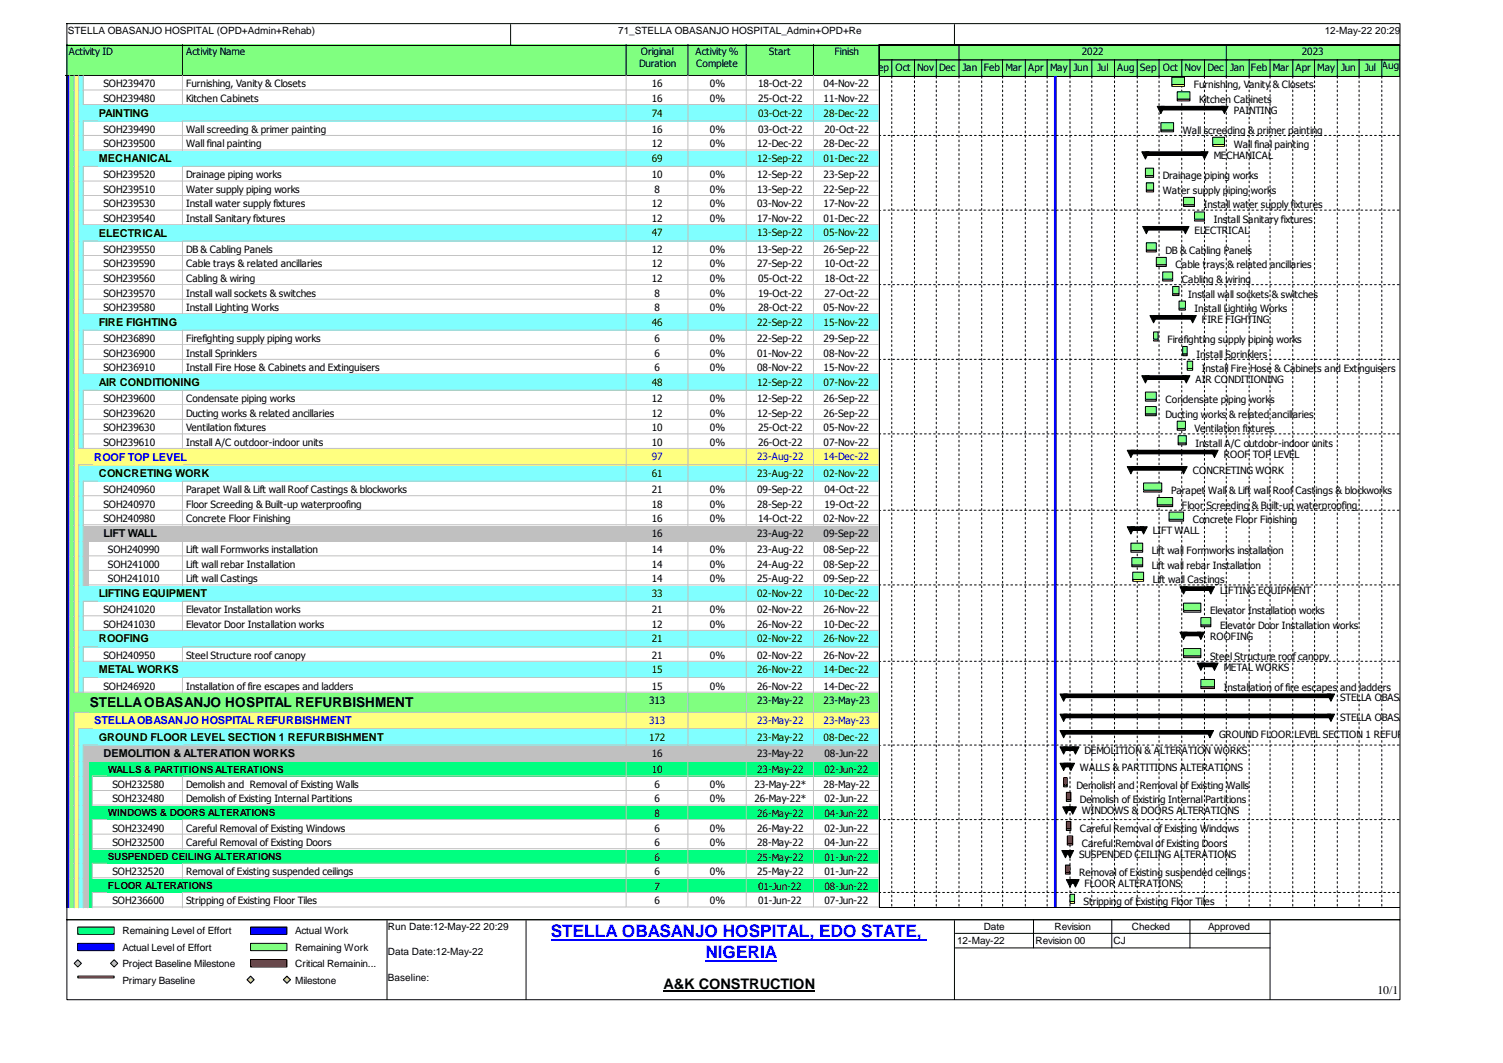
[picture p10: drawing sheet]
<svg xmlns="http://www.w3.org/2000/svg" width="420mm" height="297mm" viewBox="0 0 420 297" stroke-linecap="round" stroke-linejoin="round" font-family="sans-serif">
<defs><g id="words">
<g font-size="4.8" fill="#00f">
<text x="154" y="261.8">STELLA OBASANJO HOSPITAL, EDO STATE,</text>
<text x="197.2" y="267.7">NIGERIA</text>
</g>
<text font-size="4.1" x="185.5" y="276.4">A&amp;K CONSTRUCTION</text>
<text font-size="3.8" x="25.1" y="197.5">STELLA OBASANJO HOSPITAL REFURBISHMENT</text>
<text font-size="3.3" x="385.1" y="277.6">10/1</text>
<g font-size="3.1">
<text x="27.6" y="32.6">PAINTING</text>
<text x="27.6" y="45.3">MECHANICAL</text>
<text x="27.6" y="66.1">ELECTRICAL</text>
<text x="27.6" y="91.1">FIRE FIGHTING</text>
<text x="27.6" y="107.8">AIR CONDITIONING</text>
<text x="27.6" y="133.3">CONCRETING WORK</text>
<text x="28.9" y="150">LIFT WALL</text>
<text x="27.6" y="166.8">LIFTING EQUIPMENT</text>
<text x="27.6" y="179.5">ROOFING</text>
<text x="27.6" y="188.2">METAL WORKS</text>
<text x="27.6" y="207">GROUND FLOOR LEVEL SECTION 1 REFURBISHMENT</text>
<text x="28.9" y="211.5">DEMOLITION &amp; ALTERATION WORKS</text>
</g>
<g font-size="3.1" fill="#00f">
<text x="26.4" y="128.7">ROOF TOP LEVEL</text>
<text x="26.4" y="202.4">STELLA OBASANJO HOSPITAL REFURBISHMENT</text>
</g>
<g font-size="2.8">
<text x="19" y="9.4">STELLA OBASANJO HOSPITAL (OPD+Admin+Rehab)</text>
<text x="172.8" y="9.4">71_STELLA OBASANJO HOSPITAL_Admin+OPD+Re</text>
<text x="370.3" y="9.4">12-May-22 20:29</text>
<text x="19.2" y="15.5">Activity ID</text>
<text x="52" y="15.5">Activity Name</text>
<text x="179.1" y="15.5">Original</text>
<text x="194.4" y="15.5">Activity %</text>
<text x="215" y="15.5">Start</text>
<text x="233.3" y="15.5">Finish</text>
<text x="302.4" y="15.5">2022</text>
<text x="363.9" y="15.5">2023</text>
<text x="178.6" y="18.8">Duration</text>
<text x="194.6" y="18.8">Complete</text>
<text x="244" y="19.8">Sep</text>
<text x="250.3" y="19.8">Oct</text>
<text x="256.4" y="19.8">Nov</text>
<text x="262.5" y="19.8">Dec</text>
<text x="269.1" y="19.8">Jan</text>
<text x="275" y="19.8">Feb</text>
<text x="281.1" y="19.8">Mar</text>
<text x="287.4" y="19.8">Apr</text>
<text x="293.5" y="19.8">May</text>
<text x="300.1" y="19.8">Jun</text>
<text x="306.7" y="19.8">Jul</text>
<text x="312.3" y="19.8">Aug</text>
<text x="318.7" y="19.8">Sep</text>
<text x="325.1" y="19.8">Oct</text>
<text x="331.2" y="19.8">Nov</text>
<text x="337.5" y="19.8">Dec</text>
<text x="343.9" y="19.8">Jan</text>
<text x="349.7" y="19.8">Feb</text>
<text x="355.8" y="19.8">Mar</text>
<text x="362.1" y="19.8">Apr</text>
<text x="368.2" y="19.8">May</text>
<text x="374.9" y="19.8">Jun</text>
<text x="381.5" y="19.8">Jul</text>
<text x="386.3" y="19.3">Aug</text>
<text x="28.9" y="24.4">SOH239470</text>
<text x="28.9" y="28.5">SOH239480</text>
<text x="52" y="24.4">Furnishing, Vanity &amp; Closets</text>
<text x="52" y="28.5">Kitchen Cabinets</text>
<text x="182.2" y="24.4">16</text>
<text x="182.2" y="28.5">16</text>
<text x="198.4" y="24.4">0%</text>
<text x="198.4" y="28.5">0%</text>
<text x="211.9" y="24.4">18-Oct-22</text>
<text x="211.9" y="28.5">25-Oct-22</text>
<text x="230.2" y="24.4">04-Nov-22</text>
<text x="230.2" y="28.5">11-Nov-22</text>
<text x="333.7" y="24.6">Furnishing, Vanity &amp; Closets</text>
<text x="335.2" y="28.7">Kitchen Cabinets</text>
<text x="182.2" y="32.6">74</text>
<text x="211.9" y="32.6">03-Oct-22</text>
<text x="230.2" y="32.6">28-Dec-22</text>
<text x="344.9" y="31.8">PAINTING</text>
<text x="28.9" y="37.1">SOH239490</text>
<text x="28.9" y="41.2">SOH239500</text>
<text x="52" y="37.1">Wall screeding &amp; primer painting</text>
<text x="52" y="41.2">Wall final painting</text>
<text x="182.2" y="37.1">16</text>
<text x="182.2" y="41.2">12</text>
<text x="198.4" y="37.1">0%</text>
<text x="198.4" y="41.2">0%</text>
<text x="211.7" y="41.2">12-Dec-22</text>
<text x="211.9" y="37.1">03-Oct-22</text>
<text x="230.2" y="41.2">28-Dec-22</text>
<text x="230.5" y="37.1">20-Oct-22</text>
<text x="330.7" y="37.4">Wall screeding &amp; primer painting</text>
<text x="344.9" y="41.4">Wall final painting</text>
<text x="182.2" y="45.3">69</text>
<text x="211.7" y="45.3">12-Sep-22</text>
<text x="230.2" y="45.3">01-Dec-22</text>
<text x="339.3" y="44.5">MECHANICAL</text>
<text x="28.9" y="49.8">SOH239520</text>
<text x="28.9" y="53.9">SOH239510</text>
<text x="52" y="49.8">Drainage piping works</text>
<text x="52" y="53.9">Water supply piping works</text>
<text x="182.2" y="49.8">10</text>
<text x="183" y="53.9">8</text>
<text x="198.4" y="49.8">0%</text>
<text x="198.4" y="53.9">0%</text>
<text x="211.7" y="49.8">12-Sep-22</text>
<text x="211.7" y="53.9">13-Sep-22</text>
<text x="230.2" y="49.8">23-Sep-22</text>
<text x="230.2" y="53.9">22-Sep-22</text>
<text x="325.1" y="50.1">Drainage piping works</text>
<text x="28.9" y="58">SOH239530</text>
<text x="52" y="58">Install water supply fixtures</text>
<text x="182.2" y="58">12</text>
<text x="198.4" y="58">0%</text>
<text x="211.7" y="58">03-Nov-22</text>
<text x="230.2" y="58">17-Nov-22</text>
<text x="325.1" y="54.1">Water supply piping works</text>
<text x="336.5" y="58.2">Install water supply fixtures</text>
<text x="28.9" y="62">SOH239540</text>
<text x="52" y="62">Install Sanitary fixtures</text>
<text x="182.2" y="62">12</text>
<text x="198.4" y="62">0%</text>
<text x="211.7" y="62">17-Nov-22</text>
<text x="230.2" y="62">01-Dec-22</text>
<text x="334" y="65.3">ELECTRICAL</text>
<text x="339.3" y="62.3">Install Sanitary fixtures</text>
<text x="28.9" y="70.7">SOH239550</text>
<text x="52" y="70.7">DB &amp; Cabling Panels</text>
<text x="182.2" y="66.1">47</text>
<text x="182.2" y="70.7">12</text>
<text x="198.4" y="70.7">0%</text>
<text x="211.7" y="66.1">13-Sep-22</text>
<text x="211.7" y="70.7">13-Sep-22</text>
<text x="230.2" y="66.1">05-Nov-22</text>
<text x="230.2" y="70.7">26-Sep-22</text>
<text x="325.8" y="70.9">DB &amp; Cabling Panels</text>
<text x="28.9" y="74.7">SOH239590</text>
<text x="52" y="74.7">Cable trays &amp; related ancillaries</text>
<text x="182.2" y="74.7">12</text>
<text x="198.4" y="74.7">0%</text>
<text x="211.7" y="74.7">27-Sep-22</text>
<text x="230.5" y="74.7">10-Oct-22</text>
<text x="328.6" y="75">Cable trays &amp; related ancillaries</text>
<text x="28.9" y="78.8">SOH239560</text>
<text x="28.9" y="82.9">SOH239570</text>
<text x="52" y="78.8">Cabling &amp; wiring</text>
<text x="52" y="82.9">Install wall sockets &amp; switches</text>
<text x="182.2" y="78.8">12</text>
<text x="183" y="82.9">8</text>
<text x="198.4" y="78.8">0%</text>
<text x="198.4" y="82.9">0%</text>
<text x="211.9" y="78.8">05-Oct-22</text>
<text x="211.9" y="82.9">19-Oct-22</text>
<text x="230.5" y="78.8">18-Oct-22</text>
<text x="230.5" y="82.9">27-Oct-22</text>
<text x="330.4" y="79.1">Cabling &amp; wiring</text>
<text x="332.2" y="83.1">Install wall sockets &amp; switches</text>
<text x="28.9" y="87">SOH239580</text>
<text x="52" y="87">Install Lighting Works</text>
<text x="183" y="87">8</text>
<text x="198.4" y="87">0%</text>
<text x="211.9" y="87">28-Oct-22</text>
<text x="230.2" y="87">05-Nov-22</text>
<text x="334" y="87.2">Install Lighting Works</text>
<text x="28.9" y="95.6">SOH236890</text>
<text x="52" y="95.6">Firefighting supply piping works</text>
<text x="182.2" y="91">46</text>
<text x="183" y="95.6">6</text>
<text x="198.4" y="95.6">0%</text>
<text x="211.7" y="91">22-Sep-22</text>
<text x="211.7" y="95.6">22-Sep-22</text>
<text x="230.2" y="91">15-Nov-22</text>
<text x="230.2" y="95.6">29-Sep-22</text>
<text x="326.3" y="95.8">Firefighting supply piping works</text>
<text x="336" y="90.3">FIRE FIGHTING</text>
<text x="28.9" y="99.7">SOH236900</text>
<text x="52" y="99.7">Install Sprinklers</text>
<text x="183" y="99.7">6</text>
<text x="198.4" y="99.7">0%</text>
<text x="211.7" y="99.7">01-Nov-22</text>
<text x="230.2" y="99.7">08-Nov-22</text>
<text x="334.5" y="99.9">Install Sprinklers</text>
<text x="28.9" y="103.7">SOH236910</text>
<text x="52" y="103.7">Install Fire Hose &amp; Cabinets and Extinguisers</text>
<text x="182.2" y="107.8">48</text>
<text x="183" y="103.7">6</text>
<text x="198.4" y="103.7">0%</text>
<text x="211.7" y="103.7">08-Nov-22</text>
<text x="211.7" y="107.8">12-Sep-22</text>
<text x="230.2" y="103.7">15-Nov-22</text>
<text x="230.2" y="107.8">07-Nov-22</text>
<text x="334.2" y="107">AIR CONDITIONING</text>
<text x="336" y="104">Install Fire Hose &amp; Cabinets and Extinguisers</text>
<text x="28.9" y="112.4">SOH239600</text>
<text x="52" y="112.4">Condensate piping works</text>
<text x="182.2" y="112.4">12</text>
<text x="198.4" y="112.4">0%</text>
<text x="211.7" y="112.4">12-Sep-22</text>
<text x="230.2" y="112.4">26-Sep-22</text>
<text x="325.8" y="112.6">Condensate piping works</text>
<text x="28.9" y="116.4">SOH239620</text>
<text x="52" y="116.4">Ducting works &amp; related ancillaries</text>
<text x="182.2" y="116.4">12</text>
<text x="198.4" y="116.4">0%</text>
<text x="211.7" y="116.4">12-Sep-22</text>
<text x="230.2" y="116.4">26-Sep-22</text>
<text x="325.8" y="116.7">Ducting works &amp; related ancillaries</text>
<text x="28.9" y="120.5">SOH239630</text>
<text x="28.9" y="124.5">SOH239610</text>
<text x="52" y="120.5">Ventilation fixtures</text>
<text x="52" y="124.5">Install A/C outdoor-indoor units</text>
<text x="182.2" y="120.5">10</text>
<text x="182.2" y="124.5">10</text>
<text x="198.4" y="120.5">0%</text>
<text x="198.4" y="124.5">0%</text>
<text x="211.9" y="120.5">25-Oct-22</text>
<text x="211.9" y="124.5">26-Oct-22</text>
<text x="230.2" y="120.5">05-Nov-22</text>
<text x="230.2" y="124.5">07-Nov-22</text>
<text x="334" y="120.7">Ventilation fixtures</text>
<text x="334.2" y="124.8">Install A/C outdoor-indoor units</text>
<text x="342.1" y="127.9">ROOF TOP LEVEL</text>
<text x="28.9" y="137.8">SOH240960</text>
<text x="52" y="137.8">Parapet Wall &amp; Lift wall Roof Castings &amp; blockworks</text>
<text x="182.2" y="133.2">61</text>
<text x="182.2" y="137.8">21</text>
<text x="198.4" y="137.8">0%</text>
<text x="211.7" y="133.2">23-Aug-22</text>
<text x="211.7" y="137.8">09-Sep-22</text>
<text x="230.2" y="133.2">02-Nov-22</text>
<text x="230.5" y="137.8">04-Oct-22</text>
<text x="333.4" y="132.5">CONCRETING WORK</text>
<text x="28.9" y="141.9">SOH240970</text>
<text x="52" y="141.9">Floor Screeding &amp; Built-up waterproofing</text>
<text x="182.2" y="141.9">18</text>
<text x="198.4" y="141.9">0%</text>
<text x="211.7" y="141.9">28-Sep-22</text>
<text x="230.5" y="141.9">19-Oct-22</text>
<text x="327.4" y="138">Parapet Wall &amp; Lift wall Roof Castings &amp; blockworks</text>
<text x="330.4" y="142.1">Floor Screeding &amp; Built-up waterproofing</text>
<text x="28.9" y="145.9">SOH240980</text>
<text x="52" y="145.9">Concrete Floor Finishing</text>
<text x="182.2" y="145.9">16</text>
<text x="182.2" y="150">16</text>
<text x="198.4" y="145.9">0%</text>
<text x="211.7" y="150">23-Aug-22</text>
<text x="211.9" y="145.9">14-Oct-22</text>
<text x="230.2" y="145.9">02-Nov-22</text>
<text x="230.2" y="150">09-Sep-22</text>
<text x="322.3" y="149.2">LIFT WALL</text>
<text x="333.4" y="146.2">Concrete Floor Finishing</text>
<text x="30.2" y="154.6">SOH240990</text>
<text x="52" y="154.6">Lift wall Formworks installation</text>
<text x="182.2" y="154.6">14</text>
<text x="198.4" y="154.6">0%</text>
<text x="211.7" y="154.6">23-Aug-22</text>
<text x="230.2" y="154.6">08-Sep-22</text>
<text x="322" y="154.8">Lift wall Formworks installation</text>
<text x="30.2" y="158.6">SOH241000</text>
<text x="52" y="158.6">Lift wall rebar Installation</text>
<text x="182.2" y="158.6">14</text>
<text x="198.4" y="158.6">0%</text>
<text x="211.7" y="158.6">24-Aug-22</text>
<text x="230.2" y="158.6">08-Sep-22</text>
<text x="322" y="158.9">Lift wall rebar Installation</text>
<text x="30.2" y="162.7">SOH241010</text>
<text x="52" y="162.7">Lift wall Castings</text>
<text x="182.2" y="162.7">14</text>
<text x="182.2" y="166.8">33</text>
<text x="198.4" y="162.7">0%</text>
<text x="211.7" y="162.7">25-Aug-22</text>
<text x="211.7" y="166.8">02-Nov-22</text>
<text x="230.2" y="162.7">09-Sep-22</text>
<text x="230.2" y="166.8">10-Dec-22</text>
<text x="322.3" y="162.9">Lift wall Castings</text>
<text x="341.1" y="166">LIFTING EQUIPMENT</text>
<text x="28.9" y="171.3">SOH241020</text>
<text x="52" y="171.3">Elevator Installation works</text>
<text x="182.2" y="171.3">21</text>
<text x="198.4" y="171.3">0%</text>
<text x="211.7" y="171.3">02-Nov-22</text>
<text x="230.2" y="171.3">26-Nov-22</text>
<text x="338.3" y="171.6">Elevator Installation works</text>
<text x="28.9" y="175.4">SOH241030</text>
<text x="52" y="175.4">Elevator Door Installation works</text>
<text x="182.2" y="175.4">12</text>
<text x="182.2" y="179.5">21</text>
<text x="198.4" y="175.4">0%</text>
<text x="211.7" y="175.4">26-Nov-22</text>
<text x="211.7" y="179.5">02-Nov-22</text>
<text x="230.2" y="175.4">10-Dec-22</text>
<text x="230.2" y="179.5">26-Nov-22</text>
<text x="338.3" y="178.7">ROOFING</text>
<text x="341.1" y="175.7">Elevator Door Installation works</text>
<text x="28.9" y="184.1">SOH240950</text>
<text x="52" y="184.1">Steel Structure roof canopy</text>
<text x="182.2" y="184.1">21</text>
<text x="198.4" y="184.1">0%</text>
<text x="211.7" y="184.1">02-Nov-22</text>
<text x="230.2" y="184.1">26-Nov-22</text>
<text x="338.3" y="184.3">Steel Structure roof canopy</text>
<text x="182.2" y="188.1">15</text>
<text x="211.7" y="188.1">26-Nov-22</text>
<text x="230.2" y="188.1">14-Dec-22</text>
<text x="342.1" y="187.4">METAL WORKS</text>
<text x="28.9" y="192.7">SOH246920</text>
<text x="52" y="192.7">Installation of fire escapes and ladders</text>
<text x="181.4" y="196.8">313</text>
<text x="182.2" y="192.7">15</text>
<text x="198.4" y="192.7">0%</text>
<text x="211.7" y="192.7">26-Nov-22</text>
<text x="211.7" y="196.8">23-May-22</text>
<text x="230.2" y="192.7">14-Dec-22</text>
<text x="230.2" y="196.8">23-May-23</text>
<text x="342.1" y="193">Installation of fire escapes and ladders</text>
<text x="374.6" y="196">STELLA OBASANJO HOSPITAL REFURB</text>
<text x="374.6" y="201.6">STELLA OBASANJO HOSPITAL REFURB</text>
<text x="181.4" y="206.9">172</text>
<text x="211.7" y="206.9">23-May-22</text>
<text x="230.2" y="206.9">08-Dec-22</text>
<text x="340.8" y="206.2">GROUND FLOOR LEVEL SECTION 1 REFURBISHMENT</text>
<text x="30.2" y="215.9">WALLS &amp; PARTITIONS ALTERATIONS</text>
<text x="182.2" y="211.5">16</text>
<text x="211.7" y="211.5">23-May-22</text>
<text x="230.5" y="211.5">08-Jun-22</text>
<text x="301.9" y="215.3">WALLS &amp; PARTITIONS ALTERATIONS</text>
<text x="303.2" y="210.7">DEMOLITION &amp; ALTERATION WORKS</text>
<text x="31.4" y="220.1">SOH232580</text>
<text x="52" y="220.1">Demolish and Removal of Existing Walls</text>
<text x="182.2" y="216.1">10</text>
<text x="183" y="220.1">6</text>
<text x="198.4" y="220.1">0%</text>
<text x="210.9" y="220.1">23-May-22*</text>
<text x="211.7" y="216.1">23-May-22</text>
<text x="230.2" y="220.1">28-May-22</text>
<text x="230.5" y="216.1">02-Jun-22</text>
<text x="300.9" y="220.4">Demolish and Removal of Existing Walls</text>
<text x="31.4" y="224.2">SOH232480</text>
<text x="52" y="224.2">Demolish of Existing Internal Partitions</text>
<text x="183" y="224.2">6</text>
<text x="198.4" y="224.2">0%</text>
<text x="210.9" y="224.2">26-May-22*</text>
<text x="230.5" y="224.2">02-Jun-22</text>
<text x="301.9" y="224.5">Demolish of Existing Internal Partitions</text>
<text x="302.4" y="227.5">WINDOWS &amp; DOORS ALTERATIONS</text>
<text x="30.2" y="228.1">WINDOWS &amp; DOORS ALTERATIONS</text>
<text x="31.4" y="232.4">SOH232490</text>
<text x="52" y="232.4">Careful Removal of Existing Windows</text>
<text x="183" y="228.3">8</text>
<text x="183" y="232.4">6</text>
<text x="198.4" y="232.4">0%</text>
<text x="211.7" y="228.3">26-May-22</text>
<text x="211.7" y="232.4">26-May-22</text>
<text x="230.5" y="228.3">04-Jun-22</text>
<text x="230.5" y="232.4">02-Jun-22</text>
<text x="301.9" y="232.6">Careful Removal of Existing Windows</text>
<text x="31.4" y="236.4">SOH232500</text>
<text x="52" y="236.4">Careful Removal of Existing Doors</text>
<text x="183" y="236.4">6</text>
<text x="198.4" y="236.4">0%</text>
<text x="211.7" y="236.4">28-May-22</text>
<text x="230.5" y="236.4">04-Jun-22</text>
<text x="301.7" y="239.7">SUSPENDED CEILING ALTERATIONS</text>
<text x="302.4" y="236.7">Careful Removal of Existing Doors</text>
<text x="30.2" y="240.3">SUSPENDED CEILING ALTERATIONS</text>
<text x="31.4" y="244.6">SOH232520</text>
<text x="52" y="244.6">Removal of Existing suspended ceilings</text>
<text x="183" y="240.5">6</text>
<text x="183" y="244.6">6</text>
<text x="198.4" y="244.6">0%</text>
<text x="211.7" y="240.5">25-May-22</text>
<text x="211.7" y="244.6">25-May-22</text>
<text x="230.5" y="240.5">01-Jun-22</text>
<text x="230.5" y="244.6">01-Jun-22</text>
<text x="301.7" y="244.8">Removal of Existing suspended ceilings</text>
<text x="30.2" y="248.5">FLOOR ALTERATIONS</text>
<text x="183" y="248.6">7</text>
<text x="211.9" y="248.6">01-Jun-22</text>
<text x="230.5" y="248.6">08-Jun-22</text>
<text x="303.2" y="247.9">FLOOR ALTERATIONS</text>
<text x="31.4" y="252.7">SOH236600</text>
<text x="52" y="252.7">Stripping of Existing Floor Tiles</text>
<text x="183" y="252.7">6</text>
<text x="198.4" y="252.7">0%</text>
<text x="211.9" y="252.7">01-Jun-22</text>
<text x="230.5" y="252.7">07-Jun-22</text>
<text x="302.9" y="252.9">Stripping of Existing Floor Tiles</text>
<text x="34.2" y="261.1">Remaining Level of Effort</text>
<text x="82.5" y="261.1">Actual Work</text>
<text x="108.4" y="259.8">Run Date:12-May-22 20:29</text>
<text x="267.6" y="263.9">12-May-22</text>
<text x="275" y="259.8">Date</text>
<text x="289.5" y="263.9">Revision 00</text>
<text x="294.8" y="259.8">Revision</text>
<text x="311.3" y="263.9">CJ</text>
<text x="316.4" y="259.8">Checked</text>
<text x="337.8" y="259.8">Approved</text>
<text x="34.2" y="265.6">Actual Level of Effort</text>
<text x="82.5" y="265.6">Remaining Work</text>
<text x="108.4" y="266.9">Data Date:12-May-22</text>
<text x="34.2" y="270.2">Project Baseline Milestone</text>
<text x="34.2" y="274.8">Primary Baseline</text>
<text x="82.5" y="270.2">Critical Remainin...</text>
<text x="82.5" y="274.8">Milestone</text>
<text x="108.4" y="274.1">Baseline:</text>
</g>
<g font-size="2.8" fill="#00f">
<text x="182.2" y="128.7">97</text>
<text x="211.7" y="128.7">23-Aug-22</text>
<text x="230.2" y="128.7">14-Dec-22</text>
<text x="181.4" y="202.4">313</text>
<text x="211.7" y="202.4">23-May-22</text>
<text x="230.2" y="202.4">23-May-23</text>
</g>
</g></defs>
<path d="M18.4 12.4h32.9v8.9h-32.9z" fill="#80ff80"/>
<path d="M51 12.4v8.7h-32.8" fill="none" stroke="#000" stroke-width=".28"/>
<path d="M51.3 12.4h124v8.9h-124z" fill="#80ff80"/>
<path d="M175 12.4v8.7h-124" fill="none" stroke="#000" stroke-width=".28"/>
<path d="M175.3 12.4h17.3v8.9h-17.3z" fill="#80ff80"/>
<path d="M192.3 12.4v8.7h-17.3" fill="none" stroke="#000" stroke-width=".28"/>
<path d="M192.6 12.4h16.3v8.9h-16.3z" fill="#80ff80"/>
<path d="M208.6 12.4v8.7h-16.3" fill="none" stroke="#000" stroke-width=".28"/>
<path d="M208.9 12.4h18.8v8.9h-18.8z" fill="#80ff80"/>
<path d="M227.4 12.4v8.7h-18.8" fill="none" stroke="#000" stroke-width=".28"/>
<path d="M227.7 12.4h18.3v8.9h-18.3z" fill="#80ff80"/>
<path d="M245.7 12.4v8.7h-18.3" fill="none" stroke="#000" stroke-width=".28"/>
<path d="M18.4 21.3h1.3v4.1h-1.3z" fill="#00f"/>
<path d="M19.5 21.1v4.3" fill="none" stroke="#c0c0c0" stroke-width=".28"/>
<path d="M19.7 21.3h1.3v4.1h-1.3z" fill="#80ff80"/>
<path d="M20.7 21.1v4.3" fill="none" stroke="#c0c0c0" stroke-width=".28"/>
<path d="M21 21.3h1.3v4.1h-1.3z" fill="#ffff80"/>
<path d="M22 21.1v4.3" fill="none" stroke="#c0c0c0" stroke-width=".28"/>
<path d="M22.3 21.3h1.2v4.1h-1.2z" fill="#80ffff"/>
<path d="M23.3 21.1v4.3" fill="none" stroke="#c0c0c0" stroke-width=".28"/>
<path d="M23.5 21.3h27.8v4.1h-27.8z" fill="#fff"/>
<path d="M23.3 25.1h28M51 21.1v4.3" fill="none" stroke="#c0c0c0" stroke-width=".28"/>
<g fill="#fff">
<path d="M51.3 21.3h124v4.1h-124z"/>
<path d="M51.8 21.6h122.8v3.6h-122.8z"/>
</g>
<path d="M175 21.1v4h-123.7" fill="none" stroke="#c0c0c0" stroke-width=".28"/>
<g fill="#fff">
<path d="M175.3 21.3h17.3v4.1h-17.3z"/>
<path d="M175.8 21.6h16v3.6h-16z"/>
</g>
<path d="M192.3 21.1v4h-17" fill="none" stroke="#c0c0c0" stroke-width=".28"/>
<g fill="#fff">
<path d="M192.6 21.3h16.3v4.1h-16.3z"/>
<path d="M193.1 21.6h15v3.6h-15z"/>
</g>
<path d="M208.6 21.1v4h-16" fill="none" stroke="#c0c0c0" stroke-width=".28"/>
<g fill="#fff">
<path d="M208.9 21.3h18.8v4.1h-18.8z"/>
<path d="M209.4 21.6h17.5v3.6h-17.5z"/>
</g>
<path d="M227.4 21.1v4h-18.5" fill="none" stroke="#c0c0c0" stroke-width=".28"/>
<g fill="#fff">
<path d="M227.7 21.3h18.3v4.1h-18.3z"/>
<path d="M228.2 21.6h17v3.6h-17z"/>
</g>
<path d="M245.7 21.1v4h-18" fill="none" stroke="#c0c0c0" stroke-width=".28"/>
<path d="M18.4 25.4h1.3v4.1h-1.3z" fill="#00f"/>
<path d="M19.5 25.1v4.4" fill="none" stroke="#c0c0c0" stroke-width=".28"/>
<path d="M19.7 25.4h1.3v4.1h-1.3z" fill="#80ff80"/>
<path d="M20.7 25.1v4.4" fill="none" stroke="#c0c0c0" stroke-width=".28"/>
<path d="M21 25.4h1.3v4.1h-1.3z" fill="#ffff80"/>
<path d="M22 25.1v4.4" fill="none" stroke="#c0c0c0" stroke-width=".28"/>
<path d="M22.3 25.4h1.2v4.1h-1.2z" fill="#80ffff"/>
<path d="M23.3 25.1v4.4" fill="none" stroke="#c0c0c0" stroke-width=".28"/>
<path d="M23.5 25.4h27.8v4.1h-27.8z" fill="#fff"/>
<path d="M23.3 29.2h28M51 25.1v4.4" fill="none" stroke="#c0c0c0" stroke-width=".28"/>
<g fill="#fff">
<path d="M51.3 25.4h124v4.1h-124z"/>
<path d="M51.8 25.7h122.8v3.6h-122.8z"/>
</g>
<path d="M175 25.1v4.1h-123.7" fill="none" stroke="#c0c0c0" stroke-width=".28"/>
<g fill="#fff">
<path d="M175.3 25.4h17.3v4.1h-17.3z"/>
<path d="M175.8 25.7h16v3.6h-16z"/>
</g>
<path d="M192.3 25.1v4.1h-17" fill="none" stroke="#c0c0c0" stroke-width=".28"/>
<g fill="#fff">
<path d="M192.6 25.4h16.3v4.1h-16.3z"/>
<path d="M193.1 25.7h15v3.6h-15z"/>
</g>
<path d="M208.6 25.1v4.1h-16" fill="none" stroke="#c0c0c0" stroke-width=".28"/>
<g fill="#fff">
<path d="M208.9 25.4h18.8v4.1h-18.8z"/>
<path d="M209.4 25.7h17.5v3.6h-17.5z"/>
</g>
<path d="M227.4 25.1v4.1h-18.5" fill="none" stroke="#c0c0c0" stroke-width=".28"/>
<g fill="#fff">
<path d="M227.7 25.4h18.3v4.1h-18.3z"/>
<path d="M228.2 25.7h17v3.6h-17z"/>
</g>
<path d="M245.7 25.1v4.1h-18" fill="none" stroke="#c0c0c0" stroke-width=".28"/>
<path d="M18.4 29.5h1.3v4.6h-1.3z" fill="#00f"/>
<path d="M19.5 29.2v4.8" fill="none" stroke="#c0c0c0" stroke-width=".28"/>
<path d="M19.7 29.5h1.3v4.6h-1.3z" fill="#80ff80"/>
<path d="M20.7 29.2v4.8" fill="none" stroke="#c0c0c0" stroke-width=".28"/>
<path d="M21 29.5h1.3v4.6h-1.3z" fill="#ffff80"/>
<path d="M22 29.2v4.8" fill="none" stroke="#c0c0c0" stroke-width=".28"/>
<path d="M22.3 29.5h29v4.6h-29z" fill="#80ffff"/>
<path d="M23.3 33.8h28" fill="none" stroke="#c0c0c0" stroke-width=".28"/>
<g fill="#80ffff">
<path d="M51.3 29.5h124v4.6h-124z"/>
<path d="M27.4 29.8h147.2v4h-147.2z"/>
</g>
<path d="M175 29.2v4.6h-123.7" fill="none" stroke="#c0c0c0" stroke-width=".28"/>
<g fill="#80ffff">
<path d="M175.3 29.5h17.3v4.6h-17.3z"/>
<path d="M175.8 29.8h16v4h-16z"/>
</g>
<path d="M192.3 29.2v4.6h-17" fill="none" stroke="#c0c0c0" stroke-width=".28"/>
<path d="M192.6 29.5h16.3v4.6h-16.3z" fill="#80ffff"/>
<path d="M208.6 29.2v4.6h-16" fill="none" stroke="#c0c0c0" stroke-width=".28"/>
<g fill="#80ffff">
<path d="M208.9 29.5h18.8v4.6h-18.8z"/>
<path d="M209.4 29.8h17.5v4h-17.5z"/>
</g>
<path d="M227.4 29.2v4.6h-18.5" fill="none" stroke="#c0c0c0" stroke-width=".28"/>
<g fill="#80ffff">
<path d="M227.7 29.5h18.3v4.6h-18.3z"/>
<path d="M228.2 29.8h17v4h-17z"/>
</g>
<path d="M245.7 29.2v4.6h-18" fill="none" stroke="#c0c0c0" stroke-width=".28"/>
<path d="M18.4 34.1h1.3v4h-1.3z" fill="#00f"/>
<path d="M19.5 33.8v4.3" fill="none" stroke="#c0c0c0" stroke-width=".28"/>
<path d="M19.7 34.1h1.3v4h-1.3z" fill="#80ff80"/>
<path d="M20.7 33.8v4.3" fill="none" stroke="#c0c0c0" stroke-width=".28"/>
<path d="M21 34.1h1.3v4h-1.3z" fill="#ffff80"/>
<path d="M22 33.8v4.3" fill="none" stroke="#c0c0c0" stroke-width=".28"/>
<path d="M22.3 34.1h1.2v4h-1.2z" fill="#80ffff"/>
<path d="M23.3 33.8v4.3" fill="none" stroke="#c0c0c0" stroke-width=".28"/>
<path d="M23.5 34.1h27.8v4h-27.8z" fill="#fff"/>
<path d="M23.3 37.8h28M51 33.8v4.3" fill="none" stroke="#c0c0c0" stroke-width=".28"/>
<g fill="#fff">
<path d="M51.3 34.1h124v4h-124z"/>
<path d="M51.8 34.3h122.8v3.6h-122.8z"/>
</g>
<path d="M175 33.8v4h-123.7" fill="none" stroke="#c0c0c0" stroke-width=".28"/>
<g fill="#fff">
<path d="M175.3 34.1h17.3v4h-17.3z"/>
<path d="M175.8 34.3h16v3.6h-16z"/>
</g>
<path d="M192.3 33.8v4h-17" fill="none" stroke="#c0c0c0" stroke-width=".28"/>
<g fill="#fff">
<path d="M192.6 34.1h16.3v4h-16.3z"/>
<path d="M193.1 34.3h15v3.6h-15z"/>
</g>
<path d="M208.6 33.8v4h-16" fill="none" stroke="#c0c0c0" stroke-width=".28"/>
<g fill="#fff">
<path d="M208.9 34.1h18.8v4h-18.8z"/>
<path d="M209.4 34.3h17.5v3.6h-17.5z"/>
</g>
<path d="M227.4 33.8v4h-18.5" fill="none" stroke="#c0c0c0" stroke-width=".28"/>
<g fill="#fff">
<path d="M227.7 34.1h18.3v4h-18.3z"/>
<path d="M228.2 34.3h17v3.6h-17z"/>
</g>
<path d="M245.7 33.8v4h-18" fill="none" stroke="#c0c0c0" stroke-width=".28"/>
<path d="M18.4 38.1h1.3v4.1h-1.3z" fill="#00f"/>
<path d="M19.5 37.8v4.4" fill="none" stroke="#c0c0c0" stroke-width=".28"/>
<path d="M19.7 38.1h1.3v4.1h-1.3z" fill="#80ff80"/>
<path d="M20.7 37.8v4.4" fill="none" stroke="#c0c0c0" stroke-width=".28"/>
<path d="M21 38.1h1.3v4.1h-1.3z" fill="#ffff80"/>
<path d="M22 37.8v4.4" fill="none" stroke="#c0c0c0" stroke-width=".28"/>
<path d="M22.3 38.1h1.2v4.1h-1.2z" fill="#80ffff"/>
<path d="M23.3 37.8v4.4" fill="none" stroke="#c0c0c0" stroke-width=".28"/>
<path d="M23.5 38.1h27.8v4.1h-27.8z" fill="#fff"/>
<path d="M51 37.8v4.4M23.3 41.9h28" fill="none" stroke="#c0c0c0" stroke-width=".28"/>
<g fill="#fff">
<path d="M51.3 38.1h124v4.1h-124z"/>
<path d="M51.8 38.4h122.8v3.6h-122.8z"/>
</g>
<path d="M175 37.8v4.1h-123.7" fill="none" stroke="#c0c0c0" stroke-width=".28"/>
<g fill="#fff">
<path d="M175.3 38.1h17.3v4.1h-17.3z"/>
<path d="M175.8 38.4h16v3.6h-16z"/>
</g>
<path d="M192.3 37.8v4.1h-17" fill="none" stroke="#c0c0c0" stroke-width=".28"/>
<g fill="#fff">
<path d="M192.6 38.1h16.3v4.1h-16.3z"/>
<path d="M193.1 38.4h15v3.6h-15z"/>
</g>
<path d="M208.6 37.8v4.1h-16" fill="none" stroke="#c0c0c0" stroke-width=".28"/>
<g fill="#fff">
<path d="M208.9 38.1h18.8v4.1h-18.8z"/>
<path d="M209.4 38.4h17.5v3.6h-17.5z"/>
</g>
<path d="M227.4 37.8v4.1h-18.5" fill="none" stroke="#c0c0c0" stroke-width=".28"/>
<g fill="#fff">
<path d="M227.7 38.1h18.3v4.1h-18.3z"/>
<path d="M228.2 38.4h17v3.6h-17z"/>
</g>
<path d="M245.7 37.8v4.1h-18" fill="none" stroke="#c0c0c0" stroke-width=".28"/>
<path d="M18.4 42.2h1.3v4.6h-1.3z" fill="#00f"/>
<path d="M19.5 41.9v4.8" fill="none" stroke="#c0c0c0" stroke-width=".28"/>
<path d="M19.7 42.2h1.3v4.6h-1.3z" fill="#80ff80"/>
<path d="M20.7 41.9v4.8" fill="none" stroke="#c0c0c0" stroke-width=".28"/>
<path d="M21 42.2h1.3v4.6h-1.3z" fill="#ffff80"/>
<path d="M22 41.9v4.8" fill="none" stroke="#c0c0c0" stroke-width=".28"/>
<path d="M22.3 42.2h29v4.6h-29z" fill="#80ffff"/>
<path d="M23.3 46.5h28" fill="none" stroke="#c0c0c0" stroke-width=".28"/>
<g fill="#80ffff">
<path d="M51.3 42.2h124v4.6h-124z"/>
<path d="M27.4 42.5h147.2v4h-147.2z"/>
</g>
<path d="M175 41.9v4.6h-123.7" fill="none" stroke="#c0c0c0" stroke-width=".28"/>
<g fill="#80ffff">
<path d="M175.3 42.2h17.3v4.6h-17.3z"/>
<path d="M175.8 42.5h16v4h-16z"/>
</g>
<path d="M192.3 41.9v4.6h-17" fill="none" stroke="#c0c0c0" stroke-width=".28"/>
<path d="M192.6 42.2h16.3v4.6h-16.3z" fill="#80ffff"/>
<path d="M208.6 41.9v4.6h-16" fill="none" stroke="#c0c0c0" stroke-width=".28"/>
<g fill="#80ffff">
<path d="M208.9 42.2h18.8v4.6h-18.8z"/>
<path d="M209.4 42.5h17.5v4h-17.5z"/>
</g>
<path d="M227.4 41.9v4.6h-18.5" fill="none" stroke="#c0c0c0" stroke-width=".28"/>
<g fill="#80ffff">
<path d="M227.7 42.2h18.3v4.6h-18.3z"/>
<path d="M228.2 42.5h17v4h-17z"/>
</g>
<path d="M245.7 41.9v4.6h-18" fill="none" stroke="#c0c0c0" stroke-width=".28"/>
<path d="M18.4 46.8h1.3v4h-1.3z" fill="#00f"/>
<path d="M19.5 46.5v4.3" fill="none" stroke="#c0c0c0" stroke-width=".28"/>
<path d="M19.7 46.8h1.3v4h-1.3z" fill="#80ff80"/>
<path d="M20.7 46.5v4.3" fill="none" stroke="#c0c0c0" stroke-width=".28"/>
<path d="M21 46.8h1.3v4h-1.3z" fill="#ffff80"/>
<path d="M22 46.5v4.3" fill="none" stroke="#c0c0c0" stroke-width=".28"/>
<path d="M22.3 46.8h1.2v4h-1.2z" fill="#80ffff"/>
<path d="M23.3 46.5v4.3" fill="none" stroke="#c0c0c0" stroke-width=".28"/>
<path d="M23.5 46.8h27.8v4h-27.8z" fill="#fff"/>
<path d="M23.3 50.6h28M51 46.5v4.3" fill="none" stroke="#c0c0c0" stroke-width=".28"/>
<g fill="#fff">
<path d="M51.3 46.8h124v4h-124z"/>
<path d="M51.8 47h122.8v3.6h-122.8z"/>
</g>
<path d="M175 46.5v4.1h-123.7" fill="none" stroke="#c0c0c0" stroke-width=".28"/>
<g fill="#fff">
<path d="M175.3 46.8h17.3v4h-17.3z"/>
<path d="M175.8 47h16v3.6h-16z"/>
</g>
<path d="M192.3 46.5v4.1h-17" fill="none" stroke="#c0c0c0" stroke-width=".28"/>
<g fill="#fff">
<path d="M192.6 46.8h16.3v4h-16.3z"/>
<path d="M193.1 47h15v3.6h-15z"/>
</g>
<path d="M208.6 46.5v4.1h-16" fill="none" stroke="#c0c0c0" stroke-width=".28"/>
<g fill="#fff">
<path d="M208.9 46.8h18.8v4h-18.8z"/>
<path d="M209.4 47h17.5v3.6h-17.5z"/>
</g>
<path d="M227.4 46.5v4.1h-18.5" fill="none" stroke="#c0c0c0" stroke-width=".28"/>
<g fill="#fff">
<path d="M227.7 46.8h18.3v4h-18.3z"/>
<path d="M228.2 47h17v3.6h-17z"/>
</g>
<path d="M245.7 46.5v4.1h-18" fill="none" stroke="#c0c0c0" stroke-width=".28"/>
<path d="M18.4 50.8h1.3v4.1h-1.3z" fill="#00f"/>
<path d="M19.5 50.6v4.3" fill="none" stroke="#c0c0c0" stroke-width=".28"/>
<path d="M19.7 50.8h1.3v4.1h-1.3z" fill="#80ff80"/>
<path d="M20.7 50.6v4.3" fill="none" stroke="#c0c0c0" stroke-width=".28"/>
<path d="M21 50.8h1.3v4.1h-1.3z" fill="#ffff80"/>
<path d="M22 50.6v4.3" fill="none" stroke="#c0c0c0" stroke-width=".28"/>
<path d="M22.3 50.8h1.2v4.1h-1.2z" fill="#80ffff"/>
<path d="M23.3 50.6v4.3" fill="none" stroke="#c0c0c0" stroke-width=".28"/>
<path d="M23.5 50.8h27.8v4.1h-27.8z" fill="#fff"/>
<path d="M23.3 54.7h28M51 50.6v4.3" fill="none" stroke="#c0c0c0" stroke-width=".28"/>
<g fill="#fff">
<path d="M51.3 50.8h124v4.1h-124z"/>
<path d="M51.8 51.1h122.8v3.6h-122.8z"/>
</g>
<path d="M175 50.6v4.1h-123.7" fill="none" stroke="#c0c0c0" stroke-width=".28"/>
<g fill="#fff">
<path d="M175.3 50.8h17.3v4.1h-17.3z"/>
<path d="M175.8 51.1h16v3.6h-16z"/>
</g>
<path d="M192.3 50.6v4.1h-17" fill="none" stroke="#c0c0c0" stroke-width=".28"/>
<g fill="#fff">
<path d="M192.6 50.8h16.3v4.1h-16.3z"/>
<path d="M193.1 51.1h15v3.6h-15z"/>
</g>
<path d="M208.6 50.6v4.1h-16" fill="none" stroke="#c0c0c0" stroke-width=".28"/>
<g fill="#fff">
<path d="M208.9 50.8h18.8v4.1h-18.8z"/>
<path d="M209.4 51.1h17.5v3.6h-17.5z"/>
</g>
<path d="M227.4 50.6v4.1h-18.5" fill="none" stroke="#c0c0c0" stroke-width=".28"/>
<g fill="#fff">
<path d="M227.7 50.8h18.3v4.1h-18.3z"/>
<path d="M228.2 51.1h17v3.6h-17z"/>
</g>
<path d="M245.7 50.6v4.1h-18" fill="none" stroke="#c0c0c0" stroke-width=".28"/>
<path d="M18.4 54.9h1.3v4.1h-1.3z" fill="#00f"/>
<path d="M19.5 54.7v4.3" fill="none" stroke="#c0c0c0" stroke-width=".28"/>
<path d="M19.7 54.9h1.3v4.1h-1.3z" fill="#80ff80"/>
<path d="M20.7 54.7v4.3" fill="none" stroke="#c0c0c0" stroke-width=".28"/>
<path d="M21 54.9h1.3v4.1h-1.3z" fill="#ffff80"/>
<path d="M22 54.7v4.3" fill="none" stroke="#c0c0c0" stroke-width=".28"/>
<path d="M22.3 54.9h1.2v4.1h-1.2z" fill="#80ffff"/>
<path d="M23.3 54.7v4.3" fill="none" stroke="#c0c0c0" stroke-width=".28"/>
<path d="M23.5 54.9h27.8v4.1h-27.8z" fill="#fff"/>
<path d="M23.3 58.7h28M51 54.7v4.3" fill="none" stroke="#c0c0c0" stroke-width=".28"/>
<g fill="#fff">
<path d="M51.3 54.9h124v4.1h-124z"/>
<path d="M51.8 55.2h122.8v3.5h-122.8z"/>
</g>
<path d="M175 54.7v4h-123.7" fill="none" stroke="#c0c0c0" stroke-width=".28"/>
<g fill="#fff">
<path d="M175.3 54.9h17.3v4.1h-17.3z"/>
<path d="M175.8 55.2h16v3.5h-16z"/>
</g>
<path d="M192.3 54.7v4h-17" fill="none" stroke="#c0c0c0" stroke-width=".28"/>
<g fill="#fff">
<path d="M192.6 54.9h16.3v4.1h-16.3z"/>
<path d="M193.1 55.2h15v3.5h-15z"/>
</g>
<path d="M208.6 54.7v4h-16" fill="none" stroke="#c0c0c0" stroke-width=".28"/>
<g fill="#fff">
<path d="M208.9 54.9h18.8v4.1h-18.8z"/>
<path d="M209.4 55.2h17.5v3.5h-17.5z"/>
</g>
<path d="M227.4 54.7v4h-18.5" fill="none" stroke="#c0c0c0" stroke-width=".28"/>
<g fill="#fff">
<path d="M227.7 54.9h18.3v4.1h-18.3z"/>
<path d="M228.2 55.2h17v3.5h-17z"/>
</g>
<path d="M245.7 54.7v4h-18" fill="none" stroke="#c0c0c0" stroke-width=".28"/>
<path d="M18.4 59h1.3v4h-1.3z" fill="#00f"/>
<path d="M19.5 58.7v4.3" fill="none" stroke="#c0c0c0" stroke-width=".28"/>
<path d="M19.7 59h1.3v4h-1.3z" fill="#80ff80"/>
<path d="M20.7 58.7v4.3" fill="none" stroke="#c0c0c0" stroke-width=".28"/>
<path d="M21 59h1.3v4h-1.3z" fill="#ffff80"/>
<path d="M22 58.7v4.3" fill="none" stroke="#c0c0c0" stroke-width=".28"/>
<path d="M22.3 59h1.2v4h-1.2z" fill="#80ffff"/>
<path d="M23.3 58.7v4.3" fill="none" stroke="#c0c0c0" stroke-width=".28"/>
<path d="M23.5 59h27.8v4h-27.8z" fill="#fff"/>
<path d="M51 58.7v4.3M23.3 62.8h28" fill="none" stroke="#c0c0c0" stroke-width=".28"/>
<g fill="#fff">
<path d="M51.3 59h124v4h-124z"/>
<path d="M51.8 59.2h122.8v3.6h-122.8z"/>
</g>
<path d="M175 58.7v4.1h-123.7" fill="none" stroke="#c0c0c0" stroke-width=".28"/>
<g fill="#fff">
<path d="M175.3 59h17.3v4h-17.3z"/>
<path d="M175.8 59.2h16v3.6h-16z"/>
</g>
<path d="M192.3 58.7v4.1h-17" fill="none" stroke="#c0c0c0" stroke-width=".28"/>
<g fill="#fff">
<path d="M192.6 59h16.3v4h-16.3z"/>
<path d="M193.1 59.2h15v3.6h-15z"/>
</g>
<path d="M208.6 58.7v4.1h-16" fill="none" stroke="#c0c0c0" stroke-width=".28"/>
<g fill="#fff">
<path d="M208.9 59h18.8v4h-18.8z"/>
<path d="M209.4 59.2h17.5v3.6h-17.5z"/>
</g>
<path d="M227.4 58.7v4.1h-18.5" fill="none" stroke="#c0c0c0" stroke-width=".28"/>
<g fill="#fff">
<path d="M227.7 59h18.3v4h-18.3z"/>
<path d="M228.2 59.2h17v3.6h-17z"/>
</g>
<path d="M245.7 58.7v4.1h-18" fill="none" stroke="#c0c0c0" stroke-width=".28"/>
<path d="M18.4 63h1.3v4.6h-1.3z" fill="#00f"/>
<path d="M19.5 62.8v4.8" fill="none" stroke="#c0c0c0" stroke-width=".28"/>
<path d="M19.7 63h1.3v4.6h-1.3z" fill="#80ff80"/>
<path d="M20.7 62.8v4.8" fill="none" stroke="#c0c0c0" stroke-width=".28"/>
<path d="M21 63h1.3v4.6h-1.3z" fill="#ffff80"/>
<path d="M22 62.8v4.8" fill="none" stroke="#c0c0c0" stroke-width=".28"/>
<path d="M22.3 63h29v4.6h-29z" fill="#80ffff"/>
<path d="M23.3 67.4h28" fill="none" stroke="#c0c0c0" stroke-width=".28"/>
<g fill="#80ffff">
<path d="M51.3 63h124v4.6h-124z"/>
<path d="M27.4 63.3h147.2v4.1h-147.2z"/>
</g>
<path d="M175 62.8v4.6h-123.7" fill="none" stroke="#c0c0c0" stroke-width=".28"/>
<g fill="#80ffff">
<path d="M175.3 63h17.3v4.6h-17.3z"/>
<path d="M175.8 63.3h16v4.1h-16z"/>
</g>
<path d="M192.3 62.8v4.6h-17" fill="none" stroke="#c0c0c0" stroke-width=".28"/>
<path d="M192.6 63h16.3v4.6h-16.3z" fill="#80ffff"/>
<path d="M208.6 62.8v4.6h-16" fill="none" stroke="#c0c0c0" stroke-width=".28"/>
<g fill="#80ffff">
<path d="M208.9 63h18.8v4.6h-18.8z"/>
<path d="M209.4 63.3h17.5v4.1h-17.5z"/>
</g>
<path d="M227.4 62.8v4.6h-18.5" fill="none" stroke="#c0c0c0" stroke-width=".28"/>
<g fill="#80ffff">
<path d="M227.7 63h18.3v4.6h-18.3z"/>
<path d="M228.2 63.3h17v4.1h-17z"/>
</g>
<path d="M245.7 62.8v4.6h-18" fill="none" stroke="#c0c0c0" stroke-width=".28"/>
<path d="M18.4 67.6h1.3v4.1h-1.3z" fill="#00f"/>
<path d="M19.5 67.4v4.3" fill="none" stroke="#c0c0c0" stroke-width=".28"/>
<path d="M19.7 67.6h1.3v4.1h-1.3z" fill="#80ff80"/>
<path d="M20.7 67.4v4.3" fill="none" stroke="#c0c0c0" stroke-width=".28"/>
<path d="M21 67.6h1.3v4.1h-1.3z" fill="#ffff80"/>
<path d="M22 67.4v4.3" fill="none" stroke="#c0c0c0" stroke-width=".28"/>
<path d="M22.3 67.6h1.2v4.1h-1.2z" fill="#80ffff"/>
<path d="M23.3 67.4v4.3" fill="none" stroke="#c0c0c0" stroke-width=".28"/>
<path d="M23.5 67.6h27.8v4.1h-27.8z" fill="#fff"/>
<path d="M23.3 71.4h28M51 67.4v4.3" fill="none" stroke="#c0c0c0" stroke-width=".28"/>
<g fill="#fff">
<path d="M51.3 67.6h124v4.1h-124z"/>
<path d="M51.8 67.9h122.8v3.5h-122.8z"/>
</g>
<path d="M175 67.4v4h-123.7" fill="none" stroke="#c0c0c0" stroke-width=".28"/>
<g fill="#fff">
<path d="M175.3 67.6h17.3v4.1h-17.3z"/>
<path d="M175.8 67.9h16v3.5h-16z"/>
</g>
<path d="M192.3 67.4v4h-17" fill="none" stroke="#c0c0c0" stroke-width=".28"/>
<g fill="#fff">
<path d="M192.6 67.6h16.3v4.1h-16.3z"/>
<path d="M193.1 67.9h15v3.5h-15z"/>
</g>
<path d="M208.6 67.4v4h-16" fill="none" stroke="#c0c0c0" stroke-width=".28"/>
<g fill="#fff">
<path d="M208.9 67.6h18.8v4.1h-18.8z"/>
<path d="M209.4 67.9h17.5v3.5h-17.5z"/>
</g>
<path d="M227.4 67.4v4h-18.5" fill="none" stroke="#c0c0c0" stroke-width=".28"/>
<g fill="#fff">
<path d="M227.7 67.6h18.3v4.1h-18.3z"/>
<path d="M228.2 67.9h17v3.5h-17z"/>
</g>
<path d="M245.7 67.4v4h-18" fill="none" stroke="#c0c0c0" stroke-width=".28"/>
<path d="M18.4 71.7h1.3v4.1h-1.3z" fill="#00f"/>
<path d="M19.5 71.4v4.3" fill="none" stroke="#c0c0c0" stroke-width=".28"/>
<path d="M19.7 71.7h1.3v4.1h-1.3z" fill="#80ff80"/>
<path d="M20.7 71.4v4.3" fill="none" stroke="#c0c0c0" stroke-width=".28"/>
<path d="M21 71.7h1.3v4.1h-1.3z" fill="#ffff80"/>
<path d="M22 71.4v4.3" fill="none" stroke="#c0c0c0" stroke-width=".28"/>
<path d="M22.3 71.7h1.2v4.1h-1.2z" fill="#80ffff"/>
<path d="M23.3 71.4v4.3" fill="none" stroke="#c0c0c0" stroke-width=".28"/>
<path d="M23.5 71.7h27.8v4.1h-27.8z" fill="#fff"/>
<path d="M23.3 75.5h28M51 71.4v4.3" fill="none" stroke="#c0c0c0" stroke-width=".28"/>
<g fill="#fff">
<path d="M51.3 71.7h124v4.1h-124z"/>
<path d="M51.8 71.9h122.8v3.6h-122.8z"/>
</g>
<path d="M175 71.4v4.1h-123.7" fill="none" stroke="#c0c0c0" stroke-width=".28"/>
<g fill="#fff">
<path d="M175.3 71.7h17.3v4.1h-17.3z"/>
<path d="M175.8 71.9h16v3.6h-16z"/>
</g>
<path d="M192.3 71.4v4.1h-17" fill="none" stroke="#c0c0c0" stroke-width=".28"/>
<g fill="#fff">
<path d="M192.6 71.7h16.3v4.1h-16.3z"/>
<path d="M193.1 71.9h15v3.6h-15z"/>
</g>
<path d="M208.6 71.4v4.1h-16" fill="none" stroke="#c0c0c0" stroke-width=".28"/>
<g fill="#fff">
<path d="M208.9 71.7h18.8v4.1h-18.8z"/>
<path d="M209.4 71.9h17.5v3.6h-17.5z"/>
</g>
<path d="M227.4 71.4v4.1h-18.5" fill="none" stroke="#c0c0c0" stroke-width=".28"/>
<g fill="#fff">
<path d="M227.7 71.7h18.3v4.1h-18.3z"/>
<path d="M228.2 71.9h17v3.6h-17z"/>
</g>
<path d="M245.7 71.4v4.1h-18" fill="none" stroke="#c0c0c0" stroke-width=".28"/>
<path d="M18.4 75.8h1.3v4h-1.3z" fill="#00f"/>
<path d="M19.5 75.5v4.3" fill="none" stroke="#c0c0c0" stroke-width=".28"/>
<path d="M19.7 75.8h1.3v4h-1.3z" fill="#80ff80"/>
<path d="M20.7 75.5v4.3" fill="none" stroke="#c0c0c0" stroke-width=".28"/>
<path d="M21 75.8h1.3v4h-1.3z" fill="#ffff80"/>
<path d="M22 75.5v4.3" fill="none" stroke="#c0c0c0" stroke-width=".28"/>
<path d="M22.3 75.8h1.2v4h-1.2z" fill="#80ffff"/>
<path d="M23.3 75.5v4.3" fill="none" stroke="#c0c0c0" stroke-width=".28"/>
<path d="M23.5 75.8h27.8v4h-27.8z" fill="#fff"/>
<path d="M23.3 79.5h28M51 75.5v4.3" fill="none" stroke="#c0c0c0" stroke-width=".28"/>
<g fill="#fff">
<path d="M51.3 75.8h124v4h-124z"/>
<path d="M51.8 76h122.8v3.6h-122.8z"/>
</g>
<path d="M175 75.5v4h-123.7" fill="none" stroke="#c0c0c0" stroke-width=".28"/>
<g fill="#fff">
<path d="M175.3 75.8h17.3v4h-17.3z"/>
<path d="M175.8 76h16v3.6h-16z"/>
</g>
<path d="M192.3 75.5v4h-17" fill="none" stroke="#c0c0c0" stroke-width=".28"/>
<g fill="#fff">
<path d="M192.6 75.8h16.3v4h-16.3z"/>
<path d="M193.1 76h15v3.6h-15z"/>
</g>
<path d="M208.6 75.5v4h-16" fill="none" stroke="#c0c0c0" stroke-width=".28"/>
<g fill="#fff">
<path d="M208.9 75.8h18.8v4h-18.8z"/>
<path d="M209.4 76h17.5v3.6h-17.5z"/>
</g>
<path d="M227.4 75.5v4h-18.5" fill="none" stroke="#c0c0c0" stroke-width=".28"/>
<g fill="#fff">
<path d="M227.7 75.8h18.3v4h-18.3z"/>
<path d="M228.2 76h17v3.6h-17z"/>
</g>
<path d="M245.7 75.5v4h-18" fill="none" stroke="#c0c0c0" stroke-width=".28"/>
<path d="M18.4 79.8h1.3v4.1h-1.3z" fill="#00f"/>
<path d="M19.5 79.5v4.4" fill="none" stroke="#c0c0c0" stroke-width=".28"/>
<path d="M19.7 79.8h1.3v4.1h-1.3z" fill="#80ff80"/>
<path d="M20.7 79.5v4.4" fill="none" stroke="#c0c0c0" stroke-width=".28"/>
<path d="M21 79.8h1.3v4.1h-1.3z" fill="#ffff80"/>
<path d="M22 79.5v4.4" fill="none" stroke="#c0c0c0" stroke-width=".28"/>
<path d="M22.3 79.8h1.2v4.1h-1.2z" fill="#80ffff"/>
<path d="M23.3 79.5v4.4" fill="none" stroke="#c0c0c0" stroke-width=".28"/>
<path d="M23.5 79.8h27.8v4.1h-27.8z" fill="#fff"/>
<path d="M51 79.5v4.4M23.3 83.6h28" fill="none" stroke="#c0c0c0" stroke-width=".28"/>
<g fill="#fff">
<path d="M51.3 79.8h124v4.1h-124z"/>
<path d="M51.8 80.1h122.8v3.6h-122.8z"/>
</g>
<path d="M175 79.5v4.1h-123.7" fill="none" stroke="#c0c0c0" stroke-width=".28"/>
<g fill="#fff">
<path d="M175.3 79.8h17.3v4.1h-17.3z"/>
<path d="M175.8 80.1h16v3.6h-16z"/>
</g>
<path d="M192.3 79.5v4.1h-17" fill="none" stroke="#c0c0c0" stroke-width=".28"/>
<g fill="#fff">
<path d="M192.6 79.8h16.3v4.1h-16.3z"/>
<path d="M193.1 80.1h15v3.6h-15z"/>
</g>
<path d="M208.6 79.5v4.1h-16" fill="none" stroke="#c0c0c0" stroke-width=".28"/>
<g fill="#fff">
<path d="M208.9 79.8h18.8v4.1h-18.8z"/>
<path d="M209.4 80.1h17.5v3.6h-17.5z"/>
</g>
<path d="M227.4 79.5v4.1h-18.5" fill="none" stroke="#c0c0c0" stroke-width=".28"/>
<g fill="#fff">
<path d="M227.7 79.8h18.3v4.1h-18.3z"/>
<path d="M228.2 80.1h17v3.6h-17z"/>
</g>
<path d="M245.7 79.5v4.1h-18" fill="none" stroke="#c0c0c0" stroke-width=".28"/>
<path d="M18.4 83.9h1.3v4.1h-1.3z" fill="#00f"/>
<path d="M19.5 83.6v4.3" fill="none" stroke="#c0c0c0" stroke-width=".28"/>
<path d="M19.7 83.9h1.3v4.1h-1.3z" fill="#80ff80"/>
<path d="M20.7 83.6v4.3" fill="none" stroke="#c0c0c0" stroke-width=".28"/>
<path d="M21 83.9h1.3v4.1h-1.3z" fill="#ffff80"/>
<path d="M22 83.6v4.3" fill="none" stroke="#c0c0c0" stroke-width=".28"/>
<path d="M22.3 83.9h1.2v4.1h-1.2z" fill="#80ffff"/>
<path d="M23.3 83.6v4.3" fill="none" stroke="#c0c0c0" stroke-width=".28"/>
<path d="M23.5 83.9h27.8v4.1h-27.8z" fill="#fff"/>
<path d="M23.3 87.7h28M51 83.6v4.3" fill="none" stroke="#c0c0c0" stroke-width=".28"/>
<g fill="#fff">
<path d="M51.3 83.9h124v4.1h-124z"/>
<path d="M51.8 84.2h122.8v3.5h-122.8z"/>
</g>
<path d="M175 83.6v4.1h-123.7" fill="none" stroke="#c0c0c0" stroke-width=".28"/>
<g fill="#fff">
<path d="M175.3 83.9h17.3v4.1h-17.3z"/>
<path d="M175.8 84.2h16v3.5h-16z"/>
</g>
<path d="M192.3 83.6v4.1h-17" fill="none" stroke="#c0c0c0" stroke-width=".28"/>
<g fill="#fff">
<path d="M192.6 83.9h16.3v4.1h-16.3z"/>
<path d="M193.1 84.2h15v3.5h-15z"/>
</g>
<path d="M208.6 83.6v4.1h-16" fill="none" stroke="#c0c0c0" stroke-width=".28"/>
<g fill="#fff">
<path d="M208.9 83.9h18.8v4.1h-18.8z"/>
<path d="M209.4 84.2h17.5v3.5h-17.5z"/>
</g>
<path d="M227.4 83.6v4.1h-18.5" fill="none" stroke="#c0c0c0" stroke-width=".28"/>
<g fill="#fff">
<path d="M227.7 83.9h18.3v4.1h-18.3z"/>
<path d="M228.2 84.2h17v3.5h-17z"/>
</g>
<path d="M245.7 83.6v4.1h-18" fill="none" stroke="#c0c0c0" stroke-width=".28"/>
<path d="M18.4 88h1.3v4.5h-1.3z" fill="#00f"/>
<path d="M19.5 87.7v4.8" fill="none" stroke="#c0c0c0" stroke-width=".28"/>
<path d="M19.7 88h1.3v4.5h-1.3z" fill="#80ff80"/>
<path d="M20.7 87.7v4.8" fill="none" stroke="#c0c0c0" stroke-width=".28"/>
<path d="M21 88h1.3v4.5h-1.3z" fill="#ffff80"/>
<path d="M22 87.7v4.8" fill="none" stroke="#c0c0c0" stroke-width=".28"/>
<path d="M22.3 88h29v4.5h-29z" fill="#80ffff"/>
<path d="M23.3 92.2h28" fill="none" stroke="#c0c0c0" stroke-width=".28"/>
<g fill="#80ffff">
<path d="M51.3 88h124v4.5h-124z"/>
<path d="M27.4 88.2h147.2v4.1h-147.2z"/>
</g>
<path d="M175 87.7v4.5h-123.7" fill="none" stroke="#c0c0c0" stroke-width=".28"/>
<g fill="#80ffff">
<path d="M175.3 88h17.3v4.5h-17.3z"/>
<path d="M175.8 88.2h16v4.1h-16z"/>
</g>
<path d="M192.3 87.7v4.5h-17" fill="none" stroke="#c0c0c0" stroke-width=".28"/>
<path d="M192.6 88h16.3v4.5h-16.3z" fill="#80ffff"/>
<path d="M208.6 87.7v4.5h-16" fill="none" stroke="#c0c0c0" stroke-width=".28"/>
<g fill="#80ffff">
<path d="M208.9 88h18.8v4.5h-18.8z"/>
<path d="M209.4 88.2h17.5v4.1h-17.5z"/>
</g>
<path d="M227.4 87.7v4.5h-18.5" fill="none" stroke="#c0c0c0" stroke-width=".28"/>
<g fill="#80ffff">
<path d="M227.7 88h18.3v4.5h-18.3z"/>
<path d="M228.2 88.2h17v4.1h-17z"/>
</g>
<path d="M245.7 87.7v4.5h-18" fill="none" stroke="#c0c0c0" stroke-width=".28"/>
<path d="M18.4 92.5h1.3v4.1h-1.3z" fill="#00f"/>
<path d="M19.5 92.2v4.4" fill="none" stroke="#c0c0c0" stroke-width=".28"/>
<path d="M19.7 92.5h1.3v4.1h-1.3z" fill="#80ff80"/>
<path d="M20.7 92.2v4.4" fill="none" stroke="#c0c0c0" stroke-width=".28"/>
<path d="M21 92.5h1.3v4.1h-1.3z" fill="#ffff80"/>
<path d="M22 92.2v4.4" fill="none" stroke="#c0c0c0" stroke-width=".28"/>
<path d="M22.3 92.5h1.2v4.1h-1.2z" fill="#80ffff"/>
<path d="M23.3 92.2v4.4" fill="none" stroke="#c0c0c0" stroke-width=".28"/>
<path d="M23.5 92.5h27.8v4.1h-27.8z" fill="#fff"/>
<path d="M23.3 96.3h28M51 92.2v4.4" fill="none" stroke="#c0c0c0" stroke-width=".28"/>
<g fill="#fff">
<path d="M51.3 92.5h124v4.1h-124z"/>
<path d="M51.8 92.8h122.8v3.6h-122.8z"/>
</g>
<path d="M175 92.2v4.1h-123.7" fill="none" stroke="#c0c0c0" stroke-width=".28"/>
<g fill="#fff">
<path d="M175.3 92.5h17.3v4.1h-17.3z"/>
<path d="M175.8 92.8h16v3.6h-16z"/>
</g>
<path d="M192.3 92.2v4.1h-17" fill="none" stroke="#c0c0c0" stroke-width=".28"/>
<g fill="#fff">
<path d="M192.6 92.5h16.3v4.1h-16.3z"/>
<path d="M193.1 92.8h15v3.6h-15z"/>
</g>
<path d="M208.6 92.2v4.1h-16" fill="none" stroke="#c0c0c0" stroke-width=".28"/>
<g fill="#fff">
<path d="M208.9 92.5h18.8v4.1h-18.8z"/>
<path d="M209.4 92.8h17.5v3.6h-17.5z"/>
</g>
<path d="M227.4 92.2v4.1h-18.5" fill="none" stroke="#c0c0c0" stroke-width=".28"/>
<g fill="#fff">
<path d="M227.7 92.5h18.3v4.1h-18.3z"/>
<path d="M228.2 92.8h17v3.6h-17z"/>
</g>
<path d="M245.7 92.2v4.1h-18" fill="none" stroke="#c0c0c0" stroke-width=".28"/>
<path d="M18.4 96.6h1.3v4.1h-1.3z" fill="#00f"/>
<path d="M19.5 96.3v4.4" fill="none" stroke="#c0c0c0" stroke-width=".28"/>
<path d="M19.7 96.6h1.3v4.1h-1.3z" fill="#80ff80"/>
<path d="M20.7 96.3v4.4" fill="none" stroke="#c0c0c0" stroke-width=".28"/>
<path d="M21 96.6h1.3v4.1h-1.3z" fill="#ffff80"/>
<path d="M22 96.3v4.4" fill="none" stroke="#c0c0c0" stroke-width=".28"/>
<path d="M22.3 96.6h1.2v4.1h-1.2z" fill="#80ffff"/>
<path d="M23.3 96.3v4.4" fill="none" stroke="#c0c0c0" stroke-width=".28"/>
<path d="M23.5 96.6h27.8v4.1h-27.8z" fill="#fff"/>
<path d="M51 96.3v4.4M23.3 100.4h28" fill="none" stroke="#c0c0c0" stroke-width=".28"/>
<g fill="#fff">
<path d="M51.3 96.6h124v4.1h-124z"/>
<path d="M51.8 96.9h122.8v3.5h-122.8z"/>
</g>
<path d="M175 96.3v4.1h-123.7" fill="none" stroke="#c0c0c0" stroke-width=".28"/>
<g fill="#fff">
<path d="M175.3 96.6h17.3v4.1h-17.3z"/>
<path d="M175.8 96.9h16v3.5h-16z"/>
</g>
<path d="M192.3 96.3v4.1h-17" fill="none" stroke="#c0c0c0" stroke-width=".28"/>
<g fill="#fff">
<path d="M192.6 96.6h16.3v4.1h-16.3z"/>
<path d="M193.1 96.9h15v3.5h-15z"/>
</g>
<path d="M208.6 96.3v4.1h-16" fill="none" stroke="#c0c0c0" stroke-width=".28"/>
<g fill="#fff">
<path d="M208.9 96.6h18.8v4.1h-18.8z"/>
<path d="M209.4 96.9h17.5v3.5h-17.5z"/>
</g>
<path d="M227.4 96.3v4.1h-18.5" fill="none" stroke="#c0c0c0" stroke-width=".28"/>
<g fill="#fff">
<path d="M227.7 96.6h18.3v4.1h-18.3z"/>
<path d="M228.2 96.9h17v3.5h-17z"/>
</g>
<path d="M245.7 96.3v4.1h-18" fill="none" stroke="#c0c0c0" stroke-width=".28"/>
<path d="M18.4 100.7h1.3v4h-1.3z" fill="#00f"/>
<path d="M19.5 100.4v4.3" fill="none" stroke="#c0c0c0" stroke-width=".28"/>
<path d="M19.7 100.7h1.3v4h-1.3z" fill="#80ff80"/>
<path d="M20.7 100.4v4.3" fill="none" stroke="#c0c0c0" stroke-width=".28"/>
<path d="M21 100.7h1.3v4h-1.3z" fill="#ffff80"/>
<path d="M22 100.4v4.3" fill="none" stroke="#c0c0c0" stroke-width=".28"/>
<path d="M22.3 100.7h1.2v4h-1.2z" fill="#80ffff"/>
<path d="M23.3 100.4v4.3" fill="none" stroke="#c0c0c0" stroke-width=".28"/>
<path d="M23.5 100.7h27.8v4h-27.8z" fill="#fff"/>
<path d="M23.3 104.5h28M51 100.4v4.3" fill="none" stroke="#c0c0c0" stroke-width=".28"/>
<g fill="#fff">
<path d="M51.3 100.7h124v4h-124z"/>
<path d="M51.8 100.9h122.8v3.6h-122.8z"/>
</g>
<path d="M175 100.4v4.1h-123.7" fill="none" stroke="#c0c0c0" stroke-width=".28"/>
<g fill="#fff">
<path d="M175.3 100.7h17.3v4h-17.3z"/>
<path d="M175.8 100.9h16v3.6h-16z"/>
</g>
<path d="M192.3 100.4v4.1h-17" fill="none" stroke="#c0c0c0" stroke-width=".28"/>
<g fill="#fff">
<path d="M192.6 100.7h16.3v4h-16.3z"/>
<path d="M193.1 100.9h15v3.6h-15z"/>
</g>
<path d="M208.6 100.4v4.1h-16" fill="none" stroke="#c0c0c0" stroke-width=".28"/>
<g fill="#fff">
<path d="M208.9 100.7h18.8v4h-18.8z"/>
<path d="M209.4 100.9h17.5v3.6h-17.5z"/>
</g>
<path d="M227.4 100.4v4.1h-18.5" fill="none" stroke="#c0c0c0" stroke-width=".28"/>
<g fill="#fff">
<path d="M227.7 100.7h18.3v4h-18.3z"/>
<path d="M228.2 100.9h17v3.6h-17z"/>
</g>
<path d="M245.7 100.4v4.1h-18" fill="none" stroke="#c0c0c0" stroke-width=".28"/>
<path d="M18.4 104.7h1.3v4.6h-1.3z" fill="#00f"/>
<path d="M19.5 104.5v4.8" fill="none" stroke="#c0c0c0" stroke-width=".28"/>
<path d="M19.7 104.7h1.3v4.6h-1.3z" fill="#80ff80"/>
<path d="M20.7 104.5v4.8" fill="none" stroke="#c0c0c0" stroke-width=".28"/>
<path d="M21 104.7h1.3v4.6h-1.3z" fill="#ffff80"/>
<path d="M22 104.5v4.8" fill="none" stroke="#c0c0c0" stroke-width=".28"/>
<path d="M22.3 104.7h29v4.6h-29z" fill="#80ffff"/>
<path d="M23.3 109.1h28" fill="none" stroke="#c0c0c0" stroke-width=".28"/>
<g fill="#80ffff">
<path d="M51.3 104.7h124v4.6h-124z"/>
<path d="M27.4 105h147.2v4.1h-147.2z"/>
</g>
<path d="M175 104.5v4.6h-123.7" fill="none" stroke="#c0c0c0" stroke-width=".28"/>
<g fill="#80ffff">
<path d="M175.3 104.7h17.3v4.6h-17.3z"/>
<path d="M175.8 105h16v4.1h-16z"/>
</g>
<path d="M192.3 104.5v4.6h-17" fill="none" stroke="#c0c0c0" stroke-width=".28"/>
<path d="M192.6 104.7h16.3v4.6h-16.3z" fill="#80ffff"/>
<path d="M208.6 104.5v4.6h-16" fill="none" stroke="#c0c0c0" stroke-width=".28"/>
<g fill="#80ffff">
<path d="M208.9 104.7h18.8v4.6h-18.8z"/>
<path d="M209.4 105h17.5v4.1h-17.5z"/>
</g>
<path d="M227.4 104.5v4.6h-18.5" fill="none" stroke="#c0c0c0" stroke-width=".28"/>
<g fill="#80ffff">
<path d="M227.7 104.7h18.3v4.6h-18.3z"/>
<path d="M228.2 105h17v4.1h-17z"/>
</g>
<path d="M245.7 104.5v4.6h-18" fill="none" stroke="#c0c0c0" stroke-width=".28"/>
<path d="M18.4 109.3h1.3v4.1h-1.3z" fill="#00f"/>
<path d="M19.5 109.1v4.3" fill="none" stroke="#c0c0c0" stroke-width=".28"/>
<path d="M19.7 109.3h1.3v4.1h-1.3z" fill="#80ff80"/>
<path d="M20.7 109.1v4.3" fill="none" stroke="#c0c0c0" stroke-width=".28"/>
<path d="M21 109.3h1.3v4.1h-1.3z" fill="#ffff80"/>
<path d="M22 109.1v4.3" fill="none" stroke="#c0c0c0" stroke-width=".28"/>
<path d="M22.3 109.3h1.2v4.1h-1.2z" fill="#80ffff"/>
<path d="M23.3 109.1v4.3" fill="none" stroke="#c0c0c0" stroke-width=".28"/>
<path d="M23.5 109.3h27.8v4.1h-27.8z" fill="#fff"/>
<path d="M23.3 113.1h28M51 109.1v4.3" fill="none" stroke="#c0c0c0" stroke-width=".28"/>
<g fill="#fff">
<path d="M51.3 109.3h124v4.1h-124z"/>
<path d="M51.8 109.6h122.8v3.5h-122.8z"/>
</g>
<path d="M175 109.1v4h-123.7" fill="none" stroke="#c0c0c0" stroke-width=".28"/>
<g fill="#fff">
<path d="M175.3 109.3h17.3v4.1h-17.3z"/>
<path d="M175.8 109.6h16v3.5h-16z"/>
</g>
<path d="M192.3 109.1v4h-17" fill="none" stroke="#c0c0c0" stroke-width=".28"/>
<g fill="#fff">
<path d="M192.6 109.3h16.3v4.1h-16.3z"/>
<path d="M193.1 109.6h15v3.5h-15z"/>
</g>
<path d="M208.6 109.1v4h-16" fill="none" stroke="#c0c0c0" stroke-width=".28"/>
<g fill="#fff">
<path d="M208.9 109.3h18.8v4.1h-18.8z"/>
<path d="M209.4 109.6h17.5v3.5h-17.5z"/>
</g>
<path d="M227.4 109.1v4h-18.5" fill="none" stroke="#c0c0c0" stroke-width=".28"/>
<g fill="#fff">
<path d="M227.7 109.3h18.3v4.1h-18.3z"/>
<path d="M228.2 109.6h17v3.5h-17z"/>
</g>
<path d="M245.7 109.1v4h-18" fill="none" stroke="#c0c0c0" stroke-width=".28"/>
<path d="M18.4 113.4h1.3v4h-1.3z" fill="#00f"/>
<path d="M19.5 113.1v4.3" fill="none" stroke="#c0c0c0" stroke-width=".28"/>
<path d="M19.7 113.4h1.3v4h-1.3z" fill="#80ff80"/>
<path d="M20.7 113.1v4.3" fill="none" stroke="#c0c0c0" stroke-width=".28"/>
<path d="M21 113.4h1.3v4h-1.3z" fill="#ffff80"/>
<path d="M22 113.1v4.3" fill="none" stroke="#c0c0c0" stroke-width=".28"/>
<path d="M22.3 113.4h1.2v4h-1.2z" fill="#80ffff"/>
<path d="M23.3 113.1v4.3" fill="none" stroke="#c0c0c0" stroke-width=".28"/>
<path d="M23.5 113.4h27.8v4h-27.8z" fill="#fff"/>
<path d="M23.3 117.2h28M51 113.1v4.3" fill="none" stroke="#c0c0c0" stroke-width=".28"/>
<g fill="#fff">
<path d="M51.3 113.4h124v4h-124z"/>
<path d="M51.8 113.6h122.8v3.6h-122.8z"/>
</g>
<path d="M175 113.1v4.1h-123.7" fill="none" stroke="#c0c0c0" stroke-width=".28"/>
<g fill="#fff">
<path d="M175.3 113.4h17.3v4h-17.3z"/>
<path d="M175.8 113.6h16v3.6h-16z"/>
</g>
<path d="M192.3 113.1v4.1h-17" fill="none" stroke="#c0c0c0" stroke-width=".28"/>
<g fill="#fff">
<path d="M192.6 113.4h16.3v4h-16.3z"/>
<path d="M193.1 113.6h15v3.6h-15z"/>
</g>
<path d="M208.6 113.1v4.1h-16" fill="none" stroke="#c0c0c0" stroke-width=".28"/>
<g fill="#fff">
<path d="M208.9 113.4h18.8v4h-18.8z"/>
<path d="M209.4 113.6h17.5v3.6h-17.5z"/>
</g>
<path d="M227.4 113.1v4.1h-18.5" fill="none" stroke="#c0c0c0" stroke-width=".28"/>
<g fill="#fff">
<path d="M227.7 113.4h18.3v4h-18.3z"/>
<path d="M228.2 113.6h17v3.6h-17z"/>
</g>
<path d="M245.7 113.1v4.1h-18" fill="none" stroke="#c0c0c0" stroke-width=".28"/>
<path d="M18.4 117.4h1.3v4.1h-1.3z" fill="#00f"/>
<path d="M19.5 117.2v4.3" fill="none" stroke="#c0c0c0" stroke-width=".28"/>
<path d="M19.7 117.4h1.3v4.1h-1.3z" fill="#80ff80"/>
<path d="M20.7 117.2v4.3" fill="none" stroke="#c0c0c0" stroke-width=".28"/>
<path d="M21 117.4h1.3v4.1h-1.3z" fill="#ffff80"/>
<path d="M22 117.2v4.3" fill="none" stroke="#c0c0c0" stroke-width=".28"/>
<path d="M22.3 117.4h1.2v4.1h-1.2z" fill="#80ffff"/>
<path d="M23.3 117.2v4.3" fill="none" stroke="#c0c0c0" stroke-width=".28"/>
<path d="M23.5 117.4h27.8v4.1h-27.8z" fill="#fff"/>
<path d="M51 117.2v4.3M23.3 121.2h28" fill="none" stroke="#c0c0c0" stroke-width=".28"/>
<g fill="#fff">
<path d="M51.3 117.4h124v4.1h-124z"/>
<path d="M51.8 117.7h122.8v3.5h-122.8z"/>
</g>
<path d="M175 117.2v4h-123.7" fill="none" stroke="#c0c0c0" stroke-width=".28"/>
<g fill="#fff">
<path d="M175.3 117.4h17.3v4.1h-17.3z"/>
<path d="M175.8 117.7h16v3.5h-16z"/>
</g>
<path d="M192.3 117.2v4h-17" fill="none" stroke="#c0c0c0" stroke-width=".28"/>
<g fill="#fff">
<path d="M192.6 117.4h16.3v4.1h-16.3z"/>
<path d="M193.1 117.7h15v3.5h-15z"/>
</g>
<path d="M208.6 117.2v4h-16" fill="none" stroke="#c0c0c0" stroke-width=".28"/>
<g fill="#fff">
<path d="M208.9 117.4h18.8v4.1h-18.8z"/>
<path d="M209.4 117.7h17.5v3.5h-17.5z"/>
</g>
<path d="M227.4 117.2v4h-18.5" fill="none" stroke="#c0c0c0" stroke-width=".28"/>
<g fill="#fff">
<path d="M227.7 117.4h18.3v4.1h-18.3z"/>
<path d="M228.2 117.7h17v3.5h-17z"/>
</g>
<path d="M245.7 117.2v4h-18" fill="none" stroke="#c0c0c0" stroke-width=".28"/>
<path d="M18.4 121.5h1.3v4.1h-1.3z" fill="#00f"/>
<path d="M19.5 121.2v4.4" fill="none" stroke="#c0c0c0" stroke-width=".28"/>
<path d="M19.7 121.5h1.3v4.1h-1.3z" fill="#80ff80"/>
<path d="M20.7 121.2v4.4" fill="none" stroke="#c0c0c0" stroke-width=".28"/>
<path d="M21 121.5h1.3v4.1h-1.3z" fill="#ffff80"/>
<path d="M22 121.2v4.4" fill="none" stroke="#c0c0c0" stroke-width=".28"/>
<path d="M22.3 121.5h1.2v4.1h-1.2z" fill="#80ffff"/>
<path d="M22 125.3h1.5M23.3 121.2v4.4" fill="none" stroke="#c0c0c0" stroke-width=".28"/>
<path d="M23.5 121.5h27.8v4.1h-27.8z" fill="#fff"/>
<path d="M23.3 125.3h28M51 121.2v4.4" fill="none" stroke="#c0c0c0" stroke-width=".28"/>
<g fill="#fff">
<path d="M51.3 121.5h124v4.1h-124z"/>
<path d="M51.8 121.8h122.8v3.5h-122.8z"/>
</g>
<path d="M175 121.2v4.1h-123.7" fill="none" stroke="#c0c0c0" stroke-width=".28"/>
<g fill="#fff">
<path d="M175.3 121.5h17.3v4.1h-17.3z"/>
<path d="M175.8 121.8h16v3.5h-16z"/>
</g>
<path d="M192.3 121.2v4.1h-17" fill="none" stroke="#c0c0c0" stroke-width=".28"/>
<g fill="#fff">
<path d="M192.6 121.5h16.3v4.1h-16.3z"/>
<path d="M193.1 121.8h15v3.5h-15z"/>
</g>
<path d="M208.6 121.2v4.1h-16" fill="none" stroke="#c0c0c0" stroke-width=".28"/>
<g fill="#fff">
<path d="M208.9 121.5h18.8v4.1h-18.8z"/>
<path d="M209.4 121.8h17.5v3.5h-17.5z"/>
</g>
<path d="M227.4 121.2v4.1h-18.5" fill="none" stroke="#c0c0c0" stroke-width=".28"/>
<g fill="#fff">
<path d="M227.7 121.5h18.3v4.1h-18.3z"/>
<path d="M228.2 121.8h17v3.5h-17z"/>
</g>
<path d="M245.7 121.2v4.1h-18" fill="none" stroke="#c0c0c0" stroke-width=".28"/>
<path d="M18.4 125.6h1.3v4.6h-1.3z" fill="#00f"/>
<path d="M19.5 125.3v4.8" fill="none" stroke="#c0c0c0" stroke-width=".28"/>
<path d="M19.7 125.6h1.3v4.6h-1.3z" fill="#80ff80"/>
<path d="M20.7 125.3v4.8" fill="none" stroke="#c0c0c0" stroke-width=".28"/>
<path d="M21 125.6h30.3v4.6h-30.3z" fill="#ffff80"/>
<path d="M22 129.9h29.3" fill="none" stroke="#c0c0c0" stroke-width=".28"/>
<g fill="#ffff80">
<path d="M51.3 125.6h124v4.6h-124z"/>
<path d="M26.1 125.9h148.5v4h-148.5z"/>
</g>
<path d="M175 125.3v4.6h-123.7" fill="none" stroke="#c0c0c0" stroke-width=".28"/>
<g fill="#ffff80">
<path d="M175.3 125.6h17.3v4.6h-17.3z"/>
<path d="M175.8 125.9h16v4h-16z"/>
</g>
<path d="M192.3 125.3v4.6h-17" fill="none" stroke="#c0c0c0" stroke-width=".28"/>
<path d="M192.6 125.6h16.3v4.6h-16.3z" fill="#ffff80"/>
<path d="M208.6 125.3v4.6h-16" fill="none" stroke="#c0c0c0" stroke-width=".28"/>
<g fill="#ffff80">
<path d="M208.9 125.6h18.8v4.6h-18.8z"/>
<path d="M209.4 125.9h17.5v4h-17.5z"/>
</g>
<path d="M227.4 125.3v4.6h-18.5" fill="none" stroke="#c0c0c0" stroke-width=".28"/>
<g fill="#ffff80">
<path d="M227.7 125.6h18.3v4.6h-18.3z"/>
<path d="M228.2 125.9h17v4h-17z"/>
</g>
<path d="M245.7 125.3v4.6h-18" fill="none" stroke="#c0c0c0" stroke-width=".28"/>
<path d="M18.4 130.2h1.3v4.5h-1.3z" fill="#00f"/>
<path d="M19.5 129.9v4.8" fill="none" stroke="#c0c0c0" stroke-width=".28"/>
<path d="M19.7 130.2h1.3v4.5h-1.3z" fill="#80ff80"/>
<path d="M20.7 129.9v4.8" fill="none" stroke="#c0c0c0" stroke-width=".28"/>
<path d="M21 130.2h1.3v4.5h-1.3z" fill="#ffff80"/>
<path d="M22 129.9v4.8" fill="none" stroke="#c0c0c0" stroke-width=".28"/>
<path d="M22.3 130.2h29v4.5h-29z" fill="#80ffff"/>
<path d="M23.3 134.5h28" fill="none" stroke="#c0c0c0" stroke-width=".28"/>
<g fill="#80ffff">
<path d="M51.3 130.2h124v4.5h-124z"/>
<path d="M27.4 130.4h147.2v4.1h-147.2z"/>
</g>
<path d="M175 129.9v4.6h-123.7" fill="none" stroke="#c0c0c0" stroke-width=".28"/>
<g fill="#80ffff">
<path d="M175.3 130.2h17.3v4.5h-17.3z"/>
<path d="M175.8 130.4h16v4.1h-16z"/>
</g>
<path d="M192.3 129.9v4.6h-17" fill="none" stroke="#c0c0c0" stroke-width=".28"/>
<path d="M192.6 130.2h16.3v4.5h-16.3z" fill="#80ffff"/>
<path d="M208.6 129.9v4.6h-16" fill="none" stroke="#c0c0c0" stroke-width=".28"/>
<g fill="#80ffff">
<path d="M208.9 130.2h18.8v4.5h-18.8z"/>
<path d="M209.4 130.4h17.5v4.1h-17.5z"/>
</g>
<path d="M227.4 129.9v4.6h-18.5" fill="none" stroke="#c0c0c0" stroke-width=".28"/>
<g fill="#80ffff">
<path d="M227.7 130.2h18.3v4.5h-18.3z"/>
<path d="M228.2 130.4h17v4.1h-17z"/>
</g>
<path d="M245.7 129.9v4.6h-18" fill="none" stroke="#c0c0c0" stroke-width=".28"/>
<path d="M18.4 134.7h1.3v4.1h-1.3z" fill="#00f"/>
<path d="M19.5 134.5v4.3" fill="none" stroke="#c0c0c0" stroke-width=".28"/>
<path d="M19.7 134.7h1.3v4.1h-1.3z" fill="#80ff80"/>
<path d="M20.7 134.5v4.3" fill="none" stroke="#c0c0c0" stroke-width=".28"/>
<path d="M21 134.7h1.3v4.1h-1.3z" fill="#ffff80"/>
<path d="M22 134.5v4.3" fill="none" stroke="#c0c0c0" stroke-width=".28"/>
<path d="M22.3 134.7h1.2v4.1h-1.2z" fill="#80ffff"/>
<path d="M23.3 134.5v4.3" fill="none" stroke="#c0c0c0" stroke-width=".28"/>
<path d="M23.5 134.7h27.8v4.1h-27.8z" fill="#fff"/>
<path d="M23.3 138.5h28M51 134.5v4.3" fill="none" stroke="#c0c0c0" stroke-width=".28"/>
<g fill="#fff">
<path d="M51.3 134.7h124v4.1h-124z"/>
<path d="M51.8 135h122.8v3.6h-122.8z"/>
</g>
<path d="M175 134.5v4h-123.7" fill="none" stroke="#c0c0c0" stroke-width=".28"/>
<g fill="#fff">
<path d="M175.3 134.7h17.3v4.1h-17.3z"/>
<path d="M175.8 135h16v3.6h-16z"/>
</g>
<path d="M192.3 134.5v4h-17" fill="none" stroke="#c0c0c0" stroke-width=".28"/>
<g fill="#fff">
<path d="M192.6 134.7h16.3v4.1h-16.3z"/>
<path d="M193.1 135h15v3.6h-15z"/>
</g>
<path d="M208.6 134.5v4h-16" fill="none" stroke="#c0c0c0" stroke-width=".28"/>
<g fill="#fff">
<path d="M208.9 134.7h18.8v4.1h-18.8z"/>
<path d="M209.4 135h17.5v3.6h-17.5z"/>
</g>
<path d="M227.4 134.5v4h-18.5" fill="none" stroke="#c0c0c0" stroke-width=".28"/>
<g fill="#fff">
<path d="M227.7 134.7h18.3v4.1h-18.3z"/>
<path d="M228.2 135h17v3.6h-17z"/>
</g>
<path d="M245.7 134.5v4h-18" fill="none" stroke="#c0c0c0" stroke-width=".28"/>
<path d="M18.4 138.8h1.3v4.1h-1.3z" fill="#00f"/>
<path d="M19.5 138.5v4.3" fill="none" stroke="#c0c0c0" stroke-width=".28"/>
<path d="M19.7 138.8h1.3v4.1h-1.3z" fill="#80ff80"/>
<path d="M20.7 138.5v4.3" fill="none" stroke="#c0c0c0" stroke-width=".28"/>
<path d="M21 138.8h1.3v4.1h-1.3z" fill="#ffff80"/>
<path d="M22 138.5v4.3" fill="none" stroke="#c0c0c0" stroke-width=".28"/>
<path d="M22.3 138.8h1.2v4.1h-1.2z" fill="#80ffff"/>
<path d="M23.3 138.5v4.3" fill="none" stroke="#c0c0c0" stroke-width=".28"/>
<path d="M23.5 138.8h27.8v4.1h-27.8z" fill="#fff"/>
<path d="M51 138.5v4.3M23.3 142.6h28" fill="none" stroke="#c0c0c0" stroke-width=".28"/>
<g fill="#fff">
<path d="M51.3 138.8h124v4.1h-124z"/>
<path d="M51.8 139.1h122.8v3.5h-122.8z"/>
</g>
<path d="M175 138.5v4.1h-123.7" fill="none" stroke="#c0c0c0" stroke-width=".28"/>
<g fill="#fff">
<path d="M175.3 138.8h17.3v4.1h-17.3z"/>
<path d="M175.8 139.1h16v3.5h-16z"/>
</g>
<path d="M192.3 138.5v4.1h-17" fill="none" stroke="#c0c0c0" stroke-width=".28"/>
<g fill="#fff">
<path d="M192.6 138.8h16.3v4.1h-16.3z"/>
<path d="M193.1 139.1h15v3.5h-15z"/>
</g>
<path d="M208.6 138.5v4.1h-16" fill="none" stroke="#c0c0c0" stroke-width=".28"/>
<g fill="#fff">
<path d="M208.9 138.8h18.8v4.1h-18.8z"/>
<path d="M209.4 139.1h17.5v3.5h-17.5z"/>
</g>
<path d="M227.4 138.5v4.1h-18.5" fill="none" stroke="#c0c0c0" stroke-width=".28"/>
<g fill="#fff">
<path d="M227.7 138.8h18.3v4.1h-18.3z"/>
<path d="M228.2 139.1h17v3.5h-17z"/>
</g>
<path d="M245.7 138.5v4.1h-18" fill="none" stroke="#c0c0c0" stroke-width=".28"/>
<path d="M18.4 142.9h1.3v4h-1.3z" fill="#00f"/>
<path d="M19.5 142.6v4.3" fill="none" stroke="#c0c0c0" stroke-width=".28"/>
<path d="M19.7 142.9h1.3v4h-1.3z" fill="#80ff80"/>
<path d="M20.7 142.6v4.3" fill="none" stroke="#c0c0c0" stroke-width=".28"/>
<path d="M21 142.9h1.3v4h-1.3z" fill="#ffff80"/>
<path d="M22 142.6v4.3" fill="none" stroke="#c0c0c0" stroke-width=".28"/>
<path d="M22.3 142.9h1.2v4h-1.2z" fill="#80ffff"/>
<path d="M23.3 142.6v4.3" fill="none" stroke="#c0c0c0" stroke-width=".28"/>
<path d="M23.5 142.9h27.8v4h-27.8z" fill="#fff"/>
<path d="M23.3 146.6h28M51 142.6v4.3" fill="none" stroke="#c0c0c0" stroke-width=".28"/>
<g fill="#fff">
<path d="M51.3 142.9h124v4h-124z"/>
<path d="M51.8 143.1h122.8v3.6h-122.8z"/>
</g>
<path d="M175 142.6v4h-123.7" fill="none" stroke="#c0c0c0" stroke-width=".28"/>
<g fill="#fff">
<path d="M175.3 142.9h17.3v4h-17.3z"/>
<path d="M175.8 143.1h16v3.6h-16z"/>
</g>
<path d="M192.3 142.6v4h-17" fill="none" stroke="#c0c0c0" stroke-width=".28"/>
<g fill="#fff">
<path d="M192.6 142.9h16.3v4h-16.3z"/>
<path d="M193.1 143.1h15v3.6h-15z"/>
</g>
<path d="M208.6 142.6v4h-16" fill="none" stroke="#c0c0c0" stroke-width=".28"/>
<g fill="#fff">
<path d="M208.9 142.9h18.8v4h-18.8z"/>
<path d="M209.4 143.1h17.5v3.6h-17.5z"/>
</g>
<path d="M227.4 142.6v4h-18.5" fill="none" stroke="#c0c0c0" stroke-width=".28"/>
<g fill="#fff">
<path d="M227.7 142.9h18.3v4h-18.3z"/>
<path d="M228.2 143.1h17v3.6h-17z"/>
</g>
<path d="M245.7 142.6v4h-18" fill="none" stroke="#c0c0c0" stroke-width=".28"/>
<path d="M18.4 146.9h1.3v4.6h-1.3z" fill="#00f"/>
<path d="M19.5 146.6v4.9" fill="none" stroke="#c0c0c0" stroke-width=".28"/>
<path d="M19.7 146.9h1.3v4.6h-1.3z" fill="#80ff80"/>
<path d="M20.7 146.6v4.9" fill="none" stroke="#c0c0c0" stroke-width=".28"/>
<path d="M21 146.9h1.3v4.6h-1.3z" fill="#ffff80"/>
<path d="M22 146.6v4.9" fill="none" stroke="#c0c0c0" stroke-width=".28"/>
<path d="M22.3 146.9h1.2v4.6h-1.2z" fill="#80ffff"/>
<path d="M23.3 146.6v4.9" fill="none" stroke="#c0c0c0" stroke-width=".28"/>
<path d="M23.5 146.9h27.8v4.6h-27.8z" fill="#c0c0c0"/>
<path d="M24.5 151.3h26.8" fill="none" stroke="#c0c0c0" stroke-width=".28"/>
<g fill="#c0c0c0">
<path d="M51.3 146.9h124v4.6h-124z"/>
<path d="M28.6 147.2h146v4.1h-146z"/>
</g>
<path d="M175 146.6v4.7h-123.7" fill="none" stroke="#c0c0c0" stroke-width=".28"/>
<g fill="#c0c0c0">
<path d="M175.3 146.9h17.3v4.6h-17.3z"/>
<path d="M175.8 147.2h16v4.1h-16z"/>
</g>
<path d="M192.3 146.6v4.7h-17" fill="none" stroke="#c0c0c0" stroke-width=".28"/>
<path d="M192.6 146.9h16.3v4.6h-16.3z" fill="#c0c0c0"/>
<path d="M208.6 146.6v4.7h-16" fill="none" stroke="#c0c0c0" stroke-width=".28"/>
<g fill="#c0c0c0">
<path d="M208.9 146.9h18.8v4.6h-18.8z"/>
<path d="M209.4 147.2h17.5v4.1h-17.5z"/>
</g>
<path d="M227.4 146.6v4.7h-18.5" fill="none" stroke="#c0c0c0" stroke-width=".28"/>
<g fill="#c0c0c0">
<path d="M227.7 146.9h18.3v4.6h-18.3z"/>
<path d="M228.2 147.2h17v4.1h-17z"/>
</g>
<path d="M245.7 146.6v4.7h-18" fill="none" stroke="#c0c0c0" stroke-width=".28"/>
<path d="M18.4 151.5h1.3v4.1h-1.3z" fill="#00f"/>
<path d="M19.5 151.3v4.3" fill="none" stroke="#c0c0c0" stroke-width=".28"/>
<path d="M19.7 151.5h1.3v4.1h-1.3z" fill="#80ff80"/>
<path d="M20.7 151.3v4.3" fill="none" stroke="#c0c0c0" stroke-width=".28"/>
<path d="M21 151.5h1.3v4.1h-1.3z" fill="#ffff80"/>
<path d="M22 151.3v4.3" fill="none" stroke="#c0c0c0" stroke-width=".28"/>
<path d="M22.3 151.5h1.2v4.1h-1.2z" fill="#80ffff"/>
<path d="M23.3 151.3v4.3" fill="none" stroke="#c0c0c0" stroke-width=".28"/>
<path d="M23.5 151.5h1.3v4.1h-1.3z" fill="#c0c0c0"/>
<path d="M24.5 151.3v4.3" fill="none" stroke="#c0c0c0" stroke-width=".28"/>
<path d="M24.8 151.5h26.5v4.1h-26.5z" fill="#fff"/>
<path d="M24.5 155.3h26.8M51 151.3v4.3" fill="none" stroke="#c0c0c0" stroke-width=".28"/>
<g fill="#fff">
<path d="M51.3 151.5h124v4.1h-124z"/>
<path d="M51.8 151.8h122.8v3.5h-122.8z"/>
</g>
<path d="M175 151.3v4h-123.7" fill="none" stroke="#c0c0c0" stroke-width=".28"/>
<g fill="#fff">
<path d="M175.3 151.5h17.3v4.1h-17.3z"/>
<path d="M175.8 151.8h16v3.5h-16z"/>
</g>
<path d="M192.3 151.3v4h-17" fill="none" stroke="#c0c0c0" stroke-width=".28"/>
<g fill="#fff">
<path d="M192.6 151.5h16.3v4.1h-16.3z"/>
<path d="M193.1 151.8h15v3.5h-15z"/>
</g>
<path d="M208.6 151.3v4h-16" fill="none" stroke="#c0c0c0" stroke-width=".28"/>
<g fill="#fff">
<path d="M208.9 151.5h18.8v4.1h-18.8z"/>
<path d="M209.4 151.8h17.5v3.5h-17.5z"/>
</g>
<path d="M227.4 151.3v4h-18.5" fill="none" stroke="#c0c0c0" stroke-width=".28"/>
<g fill="#fff">
<path d="M227.7 151.5h18.3v4.1h-18.3z"/>
<path d="M228.2 151.8h17v3.5h-17z"/>
</g>
<path d="M245.7 151.3v4h-18" fill="none" stroke="#c0c0c0" stroke-width=".28"/>
<path d="M18.4 155.6h1.3v4h-1.3z" fill="#00f"/>
<path d="M19.5 155.3v4.3" fill="none" stroke="#c0c0c0" stroke-width=".28"/>
<path d="M19.7 155.6h1.3v4h-1.3z" fill="#80ff80"/>
<path d="M20.7 155.3v4.3" fill="none" stroke="#c0c0c0" stroke-width=".28"/>
<path d="M21 155.6h1.3v4h-1.3z" fill="#ffff80"/>
<path d="M22 155.3v4.3" fill="none" stroke="#c0c0c0" stroke-width=".28"/>
<path d="M22.3 155.6h1.2v4h-1.2z" fill="#80ffff"/>
<path d="M23.3 155.3v4.3" fill="none" stroke="#c0c0c0" stroke-width=".28"/>
<path d="M23.5 155.6h1.3v4h-1.3z" fill="#c0c0c0"/>
<path d="M24.5 155.3v4.3" fill="none" stroke="#c0c0c0" stroke-width=".28"/>
<path d="M24.8 155.6h26.5v4h-26.5z" fill="#fff"/>
<path d="M24.5 159.4h26.8M51 155.3v4.3" fill="none" stroke="#c0c0c0" stroke-width=".28"/>
<g fill="#fff">
<path d="M51.3 155.6h124v4h-124z"/>
<path d="M51.8 155.8h122.8v3.6h-122.8z"/>
</g>
<path d="M175 155.3v4.1h-123.7" fill="none" stroke="#c0c0c0" stroke-width=".28"/>
<g fill="#fff">
<path d="M175.3 155.6h17.3v4h-17.3z"/>
<path d="M175.8 155.8h16v3.6h-16z"/>
</g>
<path d="M192.3 155.3v4.1h-17" fill="none" stroke="#c0c0c0" stroke-width=".28"/>
<g fill="#fff">
<path d="M192.6 155.6h16.3v4h-16.3z"/>
<path d="M193.1 155.8h15v3.6h-15z"/>
</g>
<path d="M208.6 155.3v4.1h-16" fill="none" stroke="#c0c0c0" stroke-width=".28"/>
<g fill="#fff">
<path d="M208.9 155.6h18.8v4h-18.8z"/>
<path d="M209.4 155.8h17.5v3.6h-17.5z"/>
</g>
<path d="M227.4 155.3v4.1h-18.5" fill="none" stroke="#c0c0c0" stroke-width=".28"/>
<g fill="#fff">
<path d="M227.7 155.6h18.3v4h-18.3z"/>
<path d="M228.2 155.8h17v3.6h-17z"/>
</g>
<path d="M245.7 155.3v4.1h-18" fill="none" stroke="#c0c0c0" stroke-width=".28"/>
<path d="M18.4 159.6h1.3v4.1h-1.3z" fill="#00f"/>
<path d="M19.5 159.4v4.3" fill="none" stroke="#c0c0c0" stroke-width=".28"/>
<path d="M19.7 159.6h1.3v4.1h-1.3z" fill="#80ff80"/>
<path d="M20.7 159.4v4.3" fill="none" stroke="#c0c0c0" stroke-width=".28"/>
<path d="M21 159.6h1.3v4.1h-1.3z" fill="#ffff80"/>
<path d="M22 159.4v4.3" fill="none" stroke="#c0c0c0" stroke-width=".28"/>
<path d="M22.3 159.6h1.2v4.1h-1.2z" fill="#80ffff"/>
<path d="M23.3 159.4v4.3" fill="none" stroke="#c0c0c0" stroke-width=".28"/>
<path d="M23.5 159.6h1.3v4.1h-1.3z" fill="#c0c0c0"/>
<path d="M24.5 159.4v4.3M23.3 163.4h1.5" fill="none" stroke="#c0c0c0" stroke-width=".28"/>
<path d="M24.8 159.6h26.5v4.1h-26.5z" fill="#fff"/>
<path d="M51 159.4v4.3M24.5 163.4h26.8" fill="none" stroke="#c0c0c0" stroke-width=".28"/>
<g fill="#fff">
<path d="M51.3 159.6h124v4.1h-124z"/>
<path d="M51.8 159.9h122.8v3.5h-122.8z"/>
</g>
<path d="M175 159.4v4h-123.7" fill="none" stroke="#c0c0c0" stroke-width=".28"/>
<g fill="#fff">
<path d="M175.3 159.6h17.3v4.1h-17.3z"/>
<path d="M175.8 159.9h16v3.5h-16z"/>
</g>
<path d="M192.3 159.4v4h-17" fill="none" stroke="#c0c0c0" stroke-width=".28"/>
<g fill="#fff">
<path d="M192.6 159.6h16.3v4.1h-16.3z"/>
<path d="M193.1 159.9h15v3.5h-15z"/>
</g>
<path d="M208.6 159.4v4h-16" fill="none" stroke="#c0c0c0" stroke-width=".28"/>
<g fill="#fff">
<path d="M208.9 159.6h18.8v4.1h-18.8z"/>
<path d="M209.4 159.9h17.5v3.5h-17.5z"/>
</g>
<path d="M227.4 159.4v4h-18.5" fill="none" stroke="#c0c0c0" stroke-width=".28"/>
<g fill="#fff">
<path d="M227.7 159.6h18.3v4.1h-18.3z"/>
<path d="M228.2 159.9h17v3.5h-17z"/>
</g>
<path d="M245.7 159.4v4h-18" fill="none" stroke="#c0c0c0" stroke-width=".28"/>
<path d="M18.4 163.7h1.3v4.6h-1.3z" fill="#00f"/>
<path d="M19.5 163.4v4.9" fill="none" stroke="#c0c0c0" stroke-width=".28"/>
<path d="M19.7 163.7h1.3v4.6h-1.3z" fill="#80ff80"/>
<path d="M20.7 163.4v4.9" fill="none" stroke="#c0c0c0" stroke-width=".28"/>
<path d="M21 163.7h1.3v4.6h-1.3z" fill="#ffff80"/>
<path d="M22 163.4v4.9" fill="none" stroke="#c0c0c0" stroke-width=".28"/>
<path d="M22.3 163.7h29v4.6h-29z" fill="#80ffff"/>
<path d="M23.3 168h28" fill="none" stroke="#c0c0c0" stroke-width=".28"/>
<g fill="#80ffff">
<path d="M51.3 163.7h124v4.6h-124z"/>
<path d="M27.4 164h147.2v4h-147.2z"/>
</g>
<path d="M175 163.4v4.6h-123.7" fill="none" stroke="#c0c0c0" stroke-width=".28"/>
<g fill="#80ffff">
<path d="M175.3 163.7h17.3v4.6h-17.3z"/>
<path d="M175.8 164h16v4h-16z"/>
</g>
<path d="M192.3 163.4v4.6h-17" fill="none" stroke="#c0c0c0" stroke-width=".28"/>
<path d="M192.6 163.7h16.3v4.6h-16.3z" fill="#80ffff"/>
<path d="M208.6 163.4v4.6h-16" fill="none" stroke="#c0c0c0" stroke-width=".28"/>
<g fill="#80ffff">
<path d="M208.9 163.7h18.8v4.6h-18.8z"/>
<path d="M209.4 164h17.5v4h-17.5z"/>
</g>
<path d="M227.4 163.4v4.6h-18.5" fill="none" stroke="#c0c0c0" stroke-width=".28"/>
<g fill="#80ffff">
<path d="M227.7 163.7h18.3v4.6h-18.3z"/>
<path d="M228.2 164h17v4h-17z"/>
</g>
<path d="M245.7 163.4v4.6h-18" fill="none" stroke="#c0c0c0" stroke-width=".28"/>
<path d="M18.4 168.3h1.3v4h-1.3z" fill="#00f"/>
<path d="M19.5 168v4.3" fill="none" stroke="#c0c0c0" stroke-width=".28"/>
<path d="M19.7 168.3h1.3v4h-1.3z" fill="#80ff80"/>
<path d="M20.7 168v4.3" fill="none" stroke="#c0c0c0" stroke-width=".28"/>
<path d="M21 168.3h1.3v4h-1.3z" fill="#ffff80"/>
<path d="M22 168v4.3" fill="none" stroke="#c0c0c0" stroke-width=".28"/>
<path d="M22.3 168.3h1.2v4h-1.2z" fill="#80ffff"/>
<path d="M23.3 168v4.3" fill="none" stroke="#c0c0c0" stroke-width=".28"/>
<path d="M23.5 168.3h27.8v4h-27.8z" fill="#fff"/>
<path d="M23.3 172.1h28M51 168v4.3" fill="none" stroke="#c0c0c0" stroke-width=".28"/>
<g fill="#fff">
<path d="M51.3 168.3h124v4h-124z"/>
<path d="M51.8 168.5h122.8v3.6h-122.8z"/>
</g>
<path d="M175 168v4.1h-123.7" fill="none" stroke="#c0c0c0" stroke-width=".28"/>
<g fill="#fff">
<path d="M175.3 168.3h17.3v4h-17.3z"/>
<path d="M175.8 168.5h16v3.6h-16z"/>
</g>
<path d="M192.3 168v4.1h-17" fill="none" stroke="#c0c0c0" stroke-width=".28"/>
<g fill="#fff">
<path d="M192.6 168.3h16.3v4h-16.3z"/>
<path d="M193.1 168.5h15v3.6h-15z"/>
</g>
<path d="M208.6 168v4.1h-16" fill="none" stroke="#c0c0c0" stroke-width=".28"/>
<g fill="#fff">
<path d="M208.9 168.3h18.8v4h-18.8z"/>
<path d="M209.4 168.5h17.5v3.6h-17.5z"/>
</g>
<path d="M227.4 168v4.1h-18.5" fill="none" stroke="#c0c0c0" stroke-width=".28"/>
<g fill="#fff">
<path d="M227.7 168.3h18.3v4h-18.3z"/>
<path d="M228.2 168.5h17v3.6h-17z"/>
</g>
<path d="M245.7 168v4.1h-18" fill="none" stroke="#c0c0c0" stroke-width=".28"/>
<path d="M18.4 172.3h1.3v4.1h-1.3z" fill="#00f"/>
<path d="M19.5 172.1v4.3" fill="none" stroke="#c0c0c0" stroke-width=".28"/>
<path d="M19.7 172.3h1.3v4.1h-1.3z" fill="#80ff80"/>
<path d="M20.7 172.1v4.3" fill="none" stroke="#c0c0c0" stroke-width=".28"/>
<path d="M21 172.3h1.3v4.1h-1.3z" fill="#ffff80"/>
<path d="M22 172.1v4.3" fill="none" stroke="#c0c0c0" stroke-width=".28"/>
<path d="M22.3 172.3h1.2v4.1h-1.2z" fill="#80ffff"/>
<path d="M23.3 172.1v4.3" fill="none" stroke="#c0c0c0" stroke-width=".28"/>
<path d="M23.5 172.3h27.8v4.1h-27.8z" fill="#fff"/>
<path d="M23.3 176.1h28M51 172.1v4.3" fill="none" stroke="#c0c0c0" stroke-width=".28"/>
<g fill="#fff">
<path d="M51.3 172.3h124v4.1h-124z"/>
<path d="M51.8 172.6h122.8v3.6h-122.8z"/>
</g>
<path d="M175 172.1v4h-123.7" fill="none" stroke="#c0c0c0" stroke-width=".28"/>
<g fill="#fff">
<path d="M175.3 172.3h17.3v4.1h-17.3z"/>
<path d="M175.8 172.6h16v3.6h-16z"/>
</g>
<path d="M192.3 172.1v4h-17" fill="none" stroke="#c0c0c0" stroke-width=".28"/>
<g fill="#fff">
<path d="M192.6 172.3h16.3v4.1h-16.3z"/>
<path d="M193.1 172.6h15v3.6h-15z"/>
</g>
<path d="M208.6 172.1v4h-16" fill="none" stroke="#c0c0c0" stroke-width=".28"/>
<g fill="#fff">
<path d="M208.9 172.3h18.8v4.1h-18.8z"/>
<path d="M209.4 172.6h17.5v3.6h-17.5z"/>
</g>
<path d="M227.4 172.1v4h-18.5" fill="none" stroke="#c0c0c0" stroke-width=".28"/>
<g fill="#fff">
<path d="M227.7 172.3h18.3v4.1h-18.3z"/>
<path d="M228.2 172.6h17v3.6h-17z"/>
</g>
<path d="M245.7 172.1v4h-18" fill="none" stroke="#c0c0c0" stroke-width=".28"/>
<path d="M18.4 176.4h1.3v4.6h-1.3z" fill="#00f"/>
<path d="M19.5 176.1v4.9" fill="none" stroke="#c0c0c0" stroke-width=".28"/>
<path d="M19.7 176.4h1.3v4.6h-1.3z" fill="#80ff80"/>
<path d="M20.7 176.1v4.9" fill="none" stroke="#c0c0c0" stroke-width=".28"/>
<path d="M21 176.4h1.3v4.6h-1.3z" fill="#ffff80"/>
<path d="M22 176.1v4.9" fill="none" stroke="#c0c0c0" stroke-width=".28"/>
<path d="M22.3 176.4h29v4.6h-29z" fill="#80ffff"/>
<path d="M23.3 180.7h28" fill="none" stroke="#c0c0c0" stroke-width=".28"/>
<g fill="#80ffff">
<path d="M51.3 176.4h124v4.6h-124z"/>
<path d="M27.4 176.7h147.2v4.1h-147.2z"/>
</g>
<path d="M175 176.1v4.6h-123.7" fill="none" stroke="#c0c0c0" stroke-width=".28"/>
<g fill="#80ffff">
<path d="M175.3 176.4h17.3v4.6h-17.3z"/>
<path d="M175.8 176.7h16v4.1h-16z"/>
</g>
<path d="M192.3 176.1v4.6h-17" fill="none" stroke="#c0c0c0" stroke-width=".28"/>
<path d="M192.6 176.4h16.3v4.6h-16.3z" fill="#80ffff"/>
<path d="M208.6 176.1v4.6h-16" fill="none" stroke="#c0c0c0" stroke-width=".28"/>
<g fill="#80ffff">
<path d="M208.9 176.4h18.8v4.6h-18.8z"/>
<path d="M209.4 176.7h17.5v4.1h-17.5z"/>
</g>
<path d="M227.4 176.1v4.6h-18.5" fill="none" stroke="#c0c0c0" stroke-width=".28"/>
<g fill="#80ffff">
<path d="M227.7 176.4h18.3v4.6h-18.3z"/>
<path d="M228.2 176.7h17v4.1h-17z"/>
</g>
<path d="M245.7 176.1v4.6h-18" fill="none" stroke="#c0c0c0" stroke-width=".28"/>
<path d="M18.4 181h1.3v4.1h-1.3z" fill="#00f"/>
<path d="M19.5 180.7v4.3" fill="none" stroke="#c0c0c0" stroke-width=".28"/>
<path d="M19.7 181h1.3v4.1h-1.3z" fill="#80ff80"/>
<path d="M20.7 180.7v4.3" fill="none" stroke="#c0c0c0" stroke-width=".28"/>
<path d="M21 181h1.3v4.1h-1.3z" fill="#ffff80"/>
<path d="M22 180.7v4.3" fill="none" stroke="#c0c0c0" stroke-width=".28"/>
<path d="M22.3 181h1.2v4.1h-1.2z" fill="#80ffff"/>
<path d="M23.3 180.7v4.3" fill="none" stroke="#c0c0c0" stroke-width=".28"/>
<path d="M23.5 181h27.8v4.1h-27.8z" fill="#fff"/>
<path d="M23.3 184.8h28M51 180.7v4.3" fill="none" stroke="#c0c0c0" stroke-width=".28"/>
<g fill="#fff">
<path d="M51.3 181h124v4.1h-124z"/>
<path d="M51.8 181.3h122.8v3.5h-122.8z"/>
</g>
<path d="M175 180.7v4.1h-123.7" fill="none" stroke="#c0c0c0" stroke-width=".28"/>
<g fill="#fff">
<path d="M175.3 181h17.3v4.1h-17.3z"/>
<path d="M175.8 181.3h16v3.5h-16z"/>
</g>
<path d="M192.3 180.7v4.1h-17" fill="none" stroke="#c0c0c0" stroke-width=".28"/>
<g fill="#fff">
<path d="M192.6 181h16.3v4.1h-16.3z"/>
<path d="M193.1 181.3h15v3.5h-15z"/>
</g>
<path d="M208.6 180.7v4.1h-16" fill="none" stroke="#c0c0c0" stroke-width=".28"/>
<g fill="#fff">
<path d="M208.9 181h18.8v4.1h-18.8z"/>
<path d="M209.4 181.3h17.5v3.5h-17.5z"/>
</g>
<path d="M227.4 180.7v4.1h-18.5" fill="none" stroke="#c0c0c0" stroke-width=".28"/>
<g fill="#fff">
<path d="M227.7 181h18.3v4.1h-18.3z"/>
<path d="M228.2 181.3h17v3.5h-17z"/>
</g>
<path d="M245.7 180.7v4.1h-18" fill="none" stroke="#c0c0c0" stroke-width=".28"/>
<path d="M18.4 185.1h1.3v4.6h-1.3z" fill="#00f"/>
<path d="M19.5 184.8v4.8" fill="none" stroke="#c0c0c0" stroke-width=".28"/>
<path d="M19.7 185.1h1.3v4.6h-1.3z" fill="#80ff80"/>
<path d="M20.7 184.8v4.8" fill="none" stroke="#c0c0c0" stroke-width=".28"/>
<path d="M21 185.1h1.3v4.6h-1.3z" fill="#ffff80"/>
<path d="M22 184.8v4.8" fill="none" stroke="#c0c0c0" stroke-width=".28"/>
<path d="M22.3 185.1h29v4.6h-29z" fill="#80ffff"/>
<path d="M23.3 189.4h28" fill="none" stroke="#c0c0c0" stroke-width=".28"/>
<g fill="#80ffff">
<path d="M51.3 185.1h124v4.6h-124z"/>
<path d="M27.4 185.3h147.2v4.1h-147.2z"/>
</g>
<path d="M175 184.8v4.6h-123.7" fill="none" stroke="#c0c0c0" stroke-width=".28"/>
<g fill="#80ffff">
<path d="M175.3 185.1h17.3v4.6h-17.3z"/>
<path d="M175.8 185.3h16v4.1h-16z"/>
</g>
<path d="M192.3 184.8v4.6h-17" fill="none" stroke="#c0c0c0" stroke-width=".28"/>
<path d="M192.6 185.1h16.3v4.6h-16.3z" fill="#80ffff"/>
<path d="M208.6 184.8v4.6h-16" fill="none" stroke="#c0c0c0" stroke-width=".28"/>
<g fill="#80ffff">
<path d="M208.9 185.1h18.8v4.6h-18.8z"/>
<path d="M209.4 185.3h17.5v4.1h-17.5z"/>
</g>
<path d="M227.4 184.8v4.6h-18.5" fill="none" stroke="#c0c0c0" stroke-width=".28"/>
<g fill="#80ffff">
<path d="M227.7 185.1h18.3v4.6h-18.3z"/>
<path d="M228.2 185.3h17v4.1h-17z"/>
</g>
<path d="M245.7 184.8v4.6h-18" fill="none" stroke="#c0c0c0" stroke-width=".28"/>
<path d="M18.4 189.7h1.3v4h-1.3z" fill="#00f"/>
<path d="M19.5 189.4v4.3" fill="none" stroke="#c0c0c0" stroke-width=".28"/>
<path d="M19.7 189.7h1.3v4h-1.3z" fill="#80ff80"/>
<path d="M20.7 189.4v4.3" fill="none" stroke="#c0c0c0" stroke-width=".28"/>
<path d="M21 189.7h1.3v4h-1.3z" fill="#ffff80"/>
<path d="M20.7 193.4h1.6M22 189.4v4.3" fill="none" stroke="#c0c0c0" stroke-width=".28"/>
<path d="M22.3 189.7h1.2v4h-1.2z" fill="#80ffff"/>
<path d="M22 193.4h1.5M23.3 189.4v4.3" fill="none" stroke="#c0c0c0" stroke-width=".28"/>
<path d="M23.5 189.7h27.8v4h-27.8z" fill="#fff"/>
<path d="M23.3 193.4h28M51 189.4v4.3" fill="none" stroke="#c0c0c0" stroke-width=".28"/>
<g fill="#fff">
<path d="M51.3 189.7h124v4h-124z"/>
<path d="M51.8 189.9h122.8v3.6h-122.8z"/>
</g>
<path d="M175 189.4v4h-123.7" fill="none" stroke="#c0c0c0" stroke-width=".28"/>
<g fill="#fff">
<path d="M175.3 189.7h17.3v4h-17.3z"/>
<path d="M175.8 189.9h16v3.6h-16z"/>
</g>
<path d="M192.3 189.4v4h-17" fill="none" stroke="#c0c0c0" stroke-width=".28"/>
<g fill="#fff">
<path d="M192.6 189.7h16.3v4h-16.3z"/>
<path d="M193.1 189.9h15v3.6h-15z"/>
</g>
<path d="M208.6 189.4v4h-16" fill="none" stroke="#c0c0c0" stroke-width=".28"/>
<g fill="#fff">
<path d="M208.9 189.7h18.8v4h-18.8z"/>
<path d="M209.4 189.9h17.5v3.6h-17.5z"/>
</g>
<path d="M227.4 189.4v4h-18.5" fill="none" stroke="#c0c0c0" stroke-width=".28"/>
<g fill="#fff">
<path d="M227.7 189.7h18.3v4h-18.3z"/>
<path d="M228.2 189.9h17v3.6h-17z"/>
</g>
<path d="M245.7 189.4v4h-18" fill="none" stroke="#c0c0c0" stroke-width=".28"/>
<path d="M18.4 193.7h1.3v5.6h-1.3z" fill="#00f"/>
<path d="M19.5 193.4v5.9" fill="none" stroke="#c0c0c0" stroke-width=".28"/>
<path d="M19.7 193.7h31.6v5.6h-31.6z" fill="#80ff80"/>
<path d="M20.7 199.1h30.6" fill="none" stroke="#c0c0c0" stroke-width=".28"/>
<g fill="#80ff80">
<path d="M51.3 193.7h124v5.6h-124z"/>
<path d="M24.8 194h149.8v5.1h-149.8z"/>
</g>
<path d="M175 193.4v5.7h-123.7" fill="none" stroke="#c0c0c0" stroke-width=".28"/>
<g fill="#80ff80">
<path d="M175.3 193.7h17.3v5.6h-17.3z"/>
<path d="M175.8 194h16v5.1h-16z"/>
</g>
<path d="M192.3 193.4v5.7h-17" fill="none" stroke="#c0c0c0" stroke-width=".28"/>
<path d="M192.6 193.7h16.3v5.6h-16.3z" fill="#80ff80"/>
<path d="M208.6 193.4v5.7h-16" fill="none" stroke="#c0c0c0" stroke-width=".28"/>
<g fill="#80ff80">
<path d="M208.9 193.7h18.8v5.6h-18.8z"/>
<path d="M209.4 194h17.5v5.1h-17.5z"/>
</g>
<path d="M227.4 193.4v5.7h-18.5" fill="none" stroke="#c0c0c0" stroke-width=".28"/>
<g fill="#80ff80">
<path d="M227.7 193.7h18.3v5.6h-18.3z"/>
<path d="M228.2 194h17v5.1h-17z"/>
</g>
<path d="M245.7 193.4v5.7h-18" fill="none" stroke="#c0c0c0" stroke-width=".28"/>
<path d="M18.4 199.3h1.3v4.6h-1.3z" fill="#00f"/>
<path d="M19.5 199.1v4.8" fill="none" stroke="#c0c0c0" stroke-width=".28"/>
<path d="M19.7 199.3h1.3v4.6h-1.3z" fill="#80ff80"/>
<path d="M20.7 199.1v4.8" fill="none" stroke="#c0c0c0" stroke-width=".28"/>
<path d="M21 199.3h30.3v4.6h-30.3z" fill="#ffff80"/>
<path d="M22 203.6h29.3" fill="none" stroke="#c0c0c0" stroke-width=".28"/>
<g fill="#ffff80">
<path d="M51.3 199.3h124v4.6h-124z"/>
<path d="M26.1 199.6h148.5v4h-148.5z"/>
</g>
<path d="M175 199.1v4.5h-123.7" fill="none" stroke="#c0c0c0" stroke-width=".28"/>
<g fill="#ffff80">
<path d="M175.3 199.3h17.3v4.6h-17.3z"/>
<path d="M175.8 199.6h16v4h-16z"/>
</g>
<path d="M192.3 199.1v4.5h-17" fill="none" stroke="#c0c0c0" stroke-width=".28"/>
<path d="M192.6 199.3h16.3v4.6h-16.3z" fill="#ffff80"/>
<path d="M208.6 199.1v4.5h-16" fill="none" stroke="#c0c0c0" stroke-width=".28"/>
<g fill="#ffff80">
<path d="M208.9 199.3h18.8v4.6h-18.8z"/>
<path d="M209.4 199.6h17.5v4h-17.5z"/>
</g>
<path d="M227.4 199.1v4.5h-18.5" fill="none" stroke="#c0c0c0" stroke-width=".28"/>
<g fill="#ffff80">
<path d="M227.7 199.3h18.3v4.6h-18.3z"/>
<path d="M228.2 199.6h17v4h-17z"/>
</g>
<path d="M245.7 199.1v4.5h-18" fill="none" stroke="#c0c0c0" stroke-width=".28"/>
<path d="M18.4 203.9h1.3v4.5h-1.3z" fill="#00f"/>
<path d="M19.5 203.6v4.8" fill="none" stroke="#c0c0c0" stroke-width=".28"/>
<path d="M19.7 203.9h1.3v4.5h-1.3z" fill="#80ff80"/>
<path d="M20.7 203.6v4.8" fill="none" stroke="#c0c0c0" stroke-width=".28"/>
<path d="M21 203.9h1.3v4.5h-1.3z" fill="#ffff80"/>
<path d="M22 203.6v4.8" fill="none" stroke="#c0c0c0" stroke-width=".28"/>
<path d="M22.3 203.9h29v4.5h-29z" fill="#80ffff"/>
<path d="M23.3 208.2h28" fill="none" stroke="#c0c0c0" stroke-width=".28"/>
<g fill="#80ffff">
<path d="M51.3 203.9h124v4.5h-124z"/>
<path d="M27.4 204.1h147.2v4.1h-147.2z"/>
</g>
<path d="M175 203.6v4.6h-123.7" fill="none" stroke="#c0c0c0" stroke-width=".28"/>
<g fill="#80ffff">
<path d="M175.3 203.9h17.3v4.5h-17.3z"/>
<path d="M175.8 204.1h16v4.1h-16z"/>
</g>
<path d="M192.3 203.6v4.6h-17" fill="none" stroke="#c0c0c0" stroke-width=".28"/>
<path d="M192.6 203.9h16.3v4.5h-16.3z" fill="#80ffff"/>
<path d="M208.6 203.6v4.6h-16" fill="none" stroke="#c0c0c0" stroke-width=".28"/>
<g fill="#80ffff">
<path d="M208.9 203.9h18.8v4.5h-18.8z"/>
<path d="M209.4 204.1h17.5v4.1h-17.5z"/>
</g>
<path d="M227.4 203.6v4.6h-18.5" fill="none" stroke="#c0c0c0" stroke-width=".28"/>
<g fill="#80ffff">
<path d="M227.7 203.9h18.3v4.5h-18.3z"/>
<path d="M228.2 204.1h17v4.1h-17z"/>
</g>
<path d="M245.7 203.6v4.6h-18" fill="none" stroke="#c0c0c0" stroke-width=".28"/>
<path d="M18.4 208.4h1.3v4.6h-1.3z" fill="#00f"/>
<path d="M19.5 208.2v4.8" fill="none" stroke="#c0c0c0" stroke-width=".28"/>
<path d="M19.7 208.4h1.3v4.6h-1.3z" fill="#80ff80"/>
<path d="M20.7 208.2v4.8" fill="none" stroke="#c0c0c0" stroke-width=".28"/>
<path d="M21 208.4h1.3v4.6h-1.3z" fill="#ffff80"/>
<path d="M22 208.2v4.8" fill="none" stroke="#c0c0c0" stroke-width=".28"/>
<path d="M22.3 208.4h1.2v4.6h-1.2z" fill="#80ffff"/>
<path d="M23.3 208.2v4.8" fill="none" stroke="#c0c0c0" stroke-width=".28"/>
<path d="M23.5 208.4h27.8v4.6h-27.8z" fill="#c0c0c0"/>
<path d="M24.5 212.8h26.8" fill="none" stroke="#c0c0c0" stroke-width=".28"/>
<g fill="#c0c0c0">
<path d="M51.3 208.4h124v4.6h-124z"/>
<path d="M28.6 208.7h146v4.1h-146z"/>
</g>
<path d="M175 208.2v4.6h-123.7" fill="none" stroke="#c0c0c0" stroke-width=".28"/>
<g fill="#c0c0c0">
<path d="M175.3 208.4h17.3v4.6h-17.3z"/>
<path d="M175.8 208.7h16v4.1h-16z"/>
</g>
<path d="M192.3 208.2v4.6h-17" fill="none" stroke="#c0c0c0" stroke-width=".28"/>
<path d="M192.6 208.4h16.3v4.6h-16.3z" fill="#c0c0c0"/>
<path d="M208.6 208.2v4.6h-16" fill="none" stroke="#c0c0c0" stroke-width=".28"/>
<g fill="#c0c0c0">
<path d="M208.9 208.4h18.8v4.6h-18.8z"/>
<path d="M209.4 208.7h17.5v4.1h-17.5z"/>
</g>
<path d="M227.4 208.2v4.6h-18.5" fill="none" stroke="#c0c0c0" stroke-width=".28"/>
<g fill="#c0c0c0">
<path d="M227.7 208.4h18.3v4.6h-18.3z"/>
<path d="M228.2 208.7h17v4.1h-17z"/>
</g>
<path d="M245.7 208.2v4.6h-18" fill="none" stroke="#c0c0c0" stroke-width=".28"/>
<path d="M18.4 213h1.3v4.1h-1.3z" fill="#00f"/>
<path d="M19.5 212.8v4.3" fill="none" stroke="#c0c0c0" stroke-width=".28"/>
<path d="M19.7 213h1.3v4.1h-1.3z" fill="#80ff80"/>
<path d="M20.7 212.8v4.3" fill="none" stroke="#c0c0c0" stroke-width=".28"/>
<path d="M21 213h1.3v4.1h-1.3z" fill="#ffff80"/>
<path d="M22 212.8v4.3" fill="none" stroke="#c0c0c0" stroke-width=".28"/>
<path d="M22.3 213h1.2v4.1h-1.2z" fill="#80ffff"/>
<path d="M23.3 212.8v4.3" fill="none" stroke="#c0c0c0" stroke-width=".28"/>
<path d="M23.5 213h1.3v4.1h-1.3z" fill="#c0c0c0"/>
<path d="M24.5 212.8v4.3" fill="none" stroke="#c0c0c0" stroke-width=".28"/>
<path d="M24.8 213h26.5v4.1h-26.5z" fill="#00ff80"/>
<path d="M25.8 216.8h25.5" fill="none" stroke="#c0c0c0" stroke-width=".28"/>
<g fill="#00ff80">
<path d="M51.3 213h124v4.1h-124z"/>
<path d="M29.9 213.3h144.7v3.5h-144.7z"/>
</g>
<path d="M175 212.8v4h-123.7" fill="none" stroke="#c0c0c0" stroke-width=".28"/>
<g fill="#00ff80">
<path d="M175.3 213h17.3v4.1h-17.3z"/>
<path d="M175.8 213.3h16v3.5h-16z"/>
</g>
<path d="M192.3 212.8v4h-17" fill="none" stroke="#c0c0c0" stroke-width=".28"/>
<path d="M192.6 213h16.3v4.1h-16.3z" fill="#00ff80"/>
<path d="M208.6 212.8v4h-16" fill="none" stroke="#c0c0c0" stroke-width=".28"/>
<g fill="#00ff80">
<path d="M208.9 213h18.8v4.1h-18.8z"/>
<path d="M209.4 213.3h17.5v3.5h-17.5z"/>
</g>
<path d="M227.4 212.8v4h-18.5" fill="none" stroke="#c0c0c0" stroke-width=".28"/>
<g fill="#00ff80">
<path d="M227.7 213h18.3v4.1h-18.3z"/>
<path d="M228.2 213.3h17v3.5h-17z"/>
</g>
<path d="M245.7 212.8v4h-18" fill="none" stroke="#c0c0c0" stroke-width=".28"/>
<path d="M18.4 217.1h1.3v4h-1.3z" fill="#00f"/>
<path d="M19.5 216.8v4.3" fill="none" stroke="#c0c0c0" stroke-width=".28"/>
<path d="M19.7 217.1h1.3v4h-1.3z" fill="#80ff80"/>
<path d="M20.7 216.8v4.3" fill="none" stroke="#c0c0c0" stroke-width=".28"/>
<path d="M21 217.1h1.3v4h-1.3z" fill="#ffff80"/>
<path d="M22 216.8v4.3" fill="none" stroke="#c0c0c0" stroke-width=".28"/>
<path d="M22.3 217.1h1.2v4h-1.2z" fill="#80ffff"/>
<path d="M23.3 216.8v4.3" fill="none" stroke="#c0c0c0" stroke-width=".28"/>
<path d="M23.5 217.1h1.3v4h-1.3z" fill="#c0c0c0"/>
<path d="M24.5 216.8v4.3" fill="none" stroke="#c0c0c0" stroke-width=".28"/>
<path d="M24.8 217.1h1.3v4h-1.3z" fill="#00ff80"/>
<path d="M25.8 216.8v4.3" fill="none" stroke="#c0c0c0" stroke-width=".28"/>
<path d="M26.1 217.1h25.2v4h-25.2z" fill="#fff"/>
<path d="M51 216.8v4.3M25.8 220.9h25.5" fill="none" stroke="#c0c0c0" stroke-width=".28"/>
<g fill="#fff">
<path d="M51.3 217.1h124v4h-124z"/>
<path d="M51.8 217.3h122.8v3.6h-122.8z"/>
</g>
<path d="M175 216.8v4.1h-123.7" fill="none" stroke="#c0c0c0" stroke-width=".28"/>
<g fill="#fff">
<path d="M175.3 217.1h17.3v4h-17.3z"/>
<path d="M175.8 217.3h16v3.6h-16z"/>
</g>
<path d="M192.3 216.8v4.1h-17" fill="none" stroke="#c0c0c0" stroke-width=".28"/>
<g fill="#fff">
<path d="M192.6 217.1h16.3v4h-16.3z"/>
<path d="M193.1 217.3h15v3.6h-15z"/>
</g>
<path d="M208.6 216.8v4.1h-16" fill="none" stroke="#c0c0c0" stroke-width=".28"/>
<g fill="#fff">
<path d="M208.9 217.1h18.8v4h-18.8z"/>
<path d="M209.4 217.3h17.5v3.6h-17.5z"/>
</g>
<path d="M227.4 216.8v4.1h-18.5" fill="none" stroke="#c0c0c0" stroke-width=".28"/>
<g fill="#fff">
<path d="M227.7 217.1h18.3v4h-18.3z"/>
<path d="M228.2 217.3h17v3.6h-17z"/>
</g>
<path d="M245.7 216.8v4.1h-18" fill="none" stroke="#c0c0c0" stroke-width=".28"/>
<path d="M18.4 221.1h1.3v4.2h-1.3z" fill="#00f"/>
<path d="M19.5 220.9v4.3" fill="none" stroke="#c0c0c0" stroke-width=".28"/>
<path d="M19.7 221.1h1.3v4.2h-1.3z" fill="#80ff80"/>
<path d="M20.7 220.9v4.3" fill="none" stroke="#c0c0c0" stroke-width=".28"/>
<path d="M21 221.1h1.3v4.2h-1.3z" fill="#ffff80"/>
<path d="M22 220.9v4.3" fill="none" stroke="#c0c0c0" stroke-width=".28"/>
<path d="M22.3 221.1h1.2v4.2h-1.2z" fill="#80ffff"/>
<path d="M23.3 220.9v4.3" fill="none" stroke="#c0c0c0" stroke-width=".28"/>
<path d="M23.5 221.1h1.3v4.2h-1.3z" fill="#c0c0c0"/>
<path d="M24.5 220.9v4.3" fill="none" stroke="#c0c0c0" stroke-width=".28"/>
<path d="M24.8 221.1h1.3v4.2h-1.3z" fill="#00ff80"/>
<path d="M25.8 220.9v4.3" fill="none" stroke="#c0c0c0" stroke-width=".28"/>
<path d="M26.1 221.1h25.2v4.2h-25.2z" fill="#fff"/>
<path d="M25.8 225h25.5M51 220.9v4.3" fill="none" stroke="#c0c0c0" stroke-width=".28"/>
<g fill="#fff">
<path d="M51.3 221.1h124v4.2h-124z"/>
<path d="M51.8 221.4h122.8v3.6h-122.8z"/>
</g>
<path d="M175 220.9v4.1h-123.7" fill="none" stroke="#c0c0c0" stroke-width=".28"/>
<g fill="#fff">
<path d="M175.3 221.1h17.3v4.2h-17.3z"/>
<path d="M175.8 221.4h16v3.6h-16z"/>
</g>
<path d="M192.3 220.9v4.1h-17" fill="none" stroke="#c0c0c0" stroke-width=".28"/>
<g fill="#fff">
<path d="M192.6 221.1h16.3v4.2h-16.3z"/>
<path d="M193.1 221.4h15v3.6h-15z"/>
</g>
<path d="M208.6 220.9v4.1h-16" fill="none" stroke="#c0c0c0" stroke-width=".28"/>
<g fill="#fff">
<path d="M208.9 221.1h18.8v4.2h-18.8z"/>
<path d="M209.4 221.4h17.5v3.6h-17.5z"/>
</g>
<path d="M227.4 220.9v4.1h-18.5" fill="none" stroke="#c0c0c0" stroke-width=".28"/>
<g fill="#fff">
<path d="M227.7 221.1h18.3v4.2h-18.3z"/>
<path d="M228.2 221.4h17v3.6h-17z"/>
</g>
<path d="M245.7 220.9v4.1h-18" fill="none" stroke="#c0c0c0" stroke-width=".28"/>
<path d="M18.4 225.3h1.3v4h-1.3z" fill="#00f"/>
<path d="M19.5 225v4.3" fill="none" stroke="#c0c0c0" stroke-width=".28"/>
<path d="M19.7 225.3h1.3v4h-1.3z" fill="#80ff80"/>
<path d="M20.7 225v4.3" fill="none" stroke="#c0c0c0" stroke-width=".28"/>
<path d="M21 225.3h1.3v4h-1.3z" fill="#ffff80"/>
<path d="M22 225v4.3" fill="none" stroke="#c0c0c0" stroke-width=".28"/>
<path d="M22.3 225.3h1.2v4h-1.2z" fill="#80ffff"/>
<path d="M23.3 225v4.3" fill="none" stroke="#c0c0c0" stroke-width=".28"/>
<path d="M23.5 225.3h1.3v4h-1.3z" fill="#c0c0c0"/>
<path d="M24.5 225v4.3" fill="none" stroke="#c0c0c0" stroke-width=".28"/>
<path d="M24.8 225.3h26.5v4h-26.5z" fill="#00ff80"/>
<path d="M25.8 229h25.5" fill="none" stroke="#c0c0c0" stroke-width=".28"/>
<g fill="#00ff80">
<path d="M51.3 225.3h124v4h-124z"/>
<path d="M29.9 225.5h144.7v3.6h-144.7z"/>
</g>
<path d="M175 225v4h-123.7" fill="none" stroke="#c0c0c0" stroke-width=".28"/>
<g fill="#00ff80">
<path d="M175.3 225.3h17.3v4h-17.3z"/>
<path d="M175.8 225.5h16v3.6h-16z"/>
</g>
<path d="M192.3 225v4h-17" fill="none" stroke="#c0c0c0" stroke-width=".28"/>
<path d="M192.6 225.3h16.3v4h-16.3z" fill="#00ff80"/>
<path d="M208.6 225v4h-16" fill="none" stroke="#c0c0c0" stroke-width=".28"/>
<g fill="#00ff80">
<path d="M208.9 225.3h18.8v4h-18.8z"/>
<path d="M209.4 225.5h17.5v3.6h-17.5z"/>
</g>
<path d="M227.4 225v4h-18.5" fill="none" stroke="#c0c0c0" stroke-width=".28"/>
<g fill="#00ff80">
<path d="M227.7 225.3h18.3v4h-18.3z"/>
<path d="M228.2 225.5h17v3.6h-17z"/>
</g>
<path d="M245.7 225v4h-18" fill="none" stroke="#c0c0c0" stroke-width=".28"/>
<path d="M18.4 229.3h1.3v4.1h-1.3z" fill="#00f"/>
<path d="M19.5 229v4.3" fill="none" stroke="#c0c0c0" stroke-width=".28"/>
<path d="M19.7 229.3h1.3v4.1h-1.3z" fill="#80ff80"/>
<path d="M20.7 229v4.3" fill="none" stroke="#c0c0c0" stroke-width=".28"/>
<path d="M21 229.3h1.3v4.1h-1.3z" fill="#ffff80"/>
<path d="M22 229v4.3" fill="none" stroke="#c0c0c0" stroke-width=".28"/>
<path d="M22.3 229.3h1.2v4.1h-1.2z" fill="#80ffff"/>
<path d="M23.3 229v4.3" fill="none" stroke="#c0c0c0" stroke-width=".28"/>
<path d="M23.5 229.3h1.3v4.1h-1.3z" fill="#c0c0c0"/>
<path d="M24.5 229v4.3" fill="none" stroke="#c0c0c0" stroke-width=".28"/>
<path d="M24.8 229.3h1.3v4.1h-1.3z" fill="#00ff80"/>
<path d="M25.8 229v4.3" fill="none" stroke="#c0c0c0" stroke-width=".28"/>
<path d="M26.1 229.3h25.2v4.1h-25.2z" fill="#fff"/>
<path d="M25.8 233.1h25.5M51 229v4.3" fill="none" stroke="#c0c0c0" stroke-width=".28"/>
<g fill="#fff">
<path d="M51.3 229.3h124v4.1h-124z"/>
<path d="M51.8 229.6h122.8v3.5h-122.8z"/>
</g>
<path d="M175 229v4.1h-123.7" fill="none" stroke="#c0c0c0" stroke-width=".28"/>
<g fill="#fff">
<path d="M175.3 229.3h17.3v4.1h-17.3z"/>
<path d="M175.8 229.6h16v3.5h-16z"/>
</g>
<path d="M192.3 229v4.1h-17" fill="none" stroke="#c0c0c0" stroke-width=".28"/>
<g fill="#fff">
<path d="M192.6 229.3h16.3v4.1h-16.3z"/>
<path d="M193.1 229.6h15v3.5h-15z"/>
</g>
<path d="M208.6 229v4.1h-16" fill="none" stroke="#c0c0c0" stroke-width=".28"/>
<g fill="#fff">
<path d="M208.9 229.3h18.8v4.1h-18.8z"/>
<path d="M209.4 229.6h17.5v3.5h-17.5z"/>
</g>
<path d="M227.4 229v4.1h-18.5" fill="none" stroke="#c0c0c0" stroke-width=".28"/>
<g fill="#fff">
<path d="M227.7 229.3h18.3v4.1h-18.3z"/>
<path d="M228.2 229.6h17v3.5h-17z"/>
</g>
<path d="M245.7 229v4.1h-18" fill="none" stroke="#c0c0c0" stroke-width=".28"/>
<path d="M18.4 233.4h1.3v4h-1.3z" fill="#00f"/>
<path d="M19.5 233.1v4.3" fill="none" stroke="#c0c0c0" stroke-width=".28"/>
<path d="M19.7 233.4h1.3v4h-1.3z" fill="#80ff80"/>
<path d="M20.7 233.1v4.3" fill="none" stroke="#c0c0c0" stroke-width=".28"/>
<path d="M21 233.4h1.3v4h-1.3z" fill="#ffff80"/>
<path d="M22 233.1v4.3" fill="none" stroke="#c0c0c0" stroke-width=".28"/>
<path d="M22.3 233.4h1.2v4h-1.2z" fill="#80ffff"/>
<path d="M23.3 233.1v4.3" fill="none" stroke="#c0c0c0" stroke-width=".28"/>
<path d="M23.5 233.4h1.3v4h-1.3z" fill="#c0c0c0"/>
<path d="M24.5 233.1v4.3" fill="none" stroke="#c0c0c0" stroke-width=".28"/>
<path d="M24.8 233.4h1.3v4h-1.3z" fill="#00ff80"/>
<path d="M25.8 233.1v4.3" fill="none" stroke="#c0c0c0" stroke-width=".28"/>
<path d="M26.1 233.4h25.2v4h-25.2z" fill="#fff"/>
<path d="M25.8 237.2h25.5M51 233.1v4.3" fill="none" stroke="#c0c0c0" stroke-width=".28"/>
<g fill="#fff">
<path d="M51.3 233.4h124v4h-124z"/>
<path d="M51.8 233.6h122.8v3.6h-122.8z"/>
</g>
<path d="M175 233.1v4.1h-123.7" fill="none" stroke="#c0c0c0" stroke-width=".28"/>
<g fill="#fff">
<path d="M175.3 233.4h17.3v4h-17.3z"/>
<path d="M175.8 233.6h16v3.6h-16z"/>
</g>
<path d="M192.3 233.1v4.1h-17" fill="none" stroke="#c0c0c0" stroke-width=".28"/>
<g fill="#fff">
<path d="M192.6 233.4h16.3v4h-16.3z"/>
<path d="M193.1 233.6h15v3.6h-15z"/>
</g>
<path d="M208.6 233.1v4.1h-16" fill="none" stroke="#c0c0c0" stroke-width=".28"/>
<g fill="#fff">
<path d="M208.9 233.4h18.8v4h-18.8z"/>
<path d="M209.4 233.6h17.5v3.6h-17.5z"/>
</g>
<path d="M227.4 233.1v4.1h-18.5" fill="none" stroke="#c0c0c0" stroke-width=".28"/>
<g fill="#fff">
<path d="M227.7 233.4h18.3v4h-18.3z"/>
<path d="M228.2 233.6h17v3.6h-17z"/>
</g>
<path d="M245.7 233.1v4.1h-18" fill="none" stroke="#c0c0c0" stroke-width=".28"/>
<path d="M18.4 237.4h1.3v4.1h-1.3z" fill="#00f"/>
<path d="M19.5 237.2v4.3" fill="none" stroke="#c0c0c0" stroke-width=".28"/>
<path d="M19.7 237.4h1.3v4.1h-1.3z" fill="#80ff80"/>
<path d="M20.7 237.2v4.3" fill="none" stroke="#c0c0c0" stroke-width=".28"/>
<path d="M21 237.4h1.3v4.1h-1.3z" fill="#ffff80"/>
<path d="M22 237.2v4.3" fill="none" stroke="#c0c0c0" stroke-width=".28"/>
<path d="M22.3 237.4h1.2v4.1h-1.2z" fill="#80ffff"/>
<path d="M23.3 237.2v4.3" fill="none" stroke="#c0c0c0" stroke-width=".28"/>
<path d="M23.5 237.4h1.3v4.1h-1.3z" fill="#c0c0c0"/>
<path d="M24.5 237.2v4.3" fill="none" stroke="#c0c0c0" stroke-width=".28"/>
<path d="M24.8 237.4h26.5v4.1h-26.5z" fill="#00ff80"/>
<path d="M25.8 241.2h25.5" fill="none" stroke="#c0c0c0" stroke-width=".28"/>
<g fill="#00ff80">
<path d="M51.3 237.4h124v4.1h-124z"/>
<path d="M29.9 237.7h144.7v3.6h-144.7z"/>
</g>
<path d="M175 237.2v4h-123.7" fill="none" stroke="#c0c0c0" stroke-width=".28"/>
<g fill="#00ff80">
<path d="M175.3 237.4h17.3v4.1h-17.3z"/>
<path d="M175.8 237.7h16v3.6h-16z"/>
</g>
<path d="M192.3 237.2v4h-17" fill="none" stroke="#c0c0c0" stroke-width=".28"/>
<path d="M192.6 237.4h16.3v4.1h-16.3z" fill="#00ff80"/>
<path d="M208.6 237.2v4h-16" fill="none" stroke="#c0c0c0" stroke-width=".28"/>
<g fill="#00ff80">
<path d="M208.9 237.4h18.8v4.1h-18.8z"/>
<path d="M209.4 237.7h17.5v3.6h-17.5z"/>
</g>
<path d="M227.4 237.2v4h-18.5" fill="none" stroke="#c0c0c0" stroke-width=".28"/>
<g fill="#00ff80">
<path d="M227.7 237.4h18.3v4.1h-18.3z"/>
<path d="M228.2 237.7h17v3.6h-17z"/>
</g>
<path d="M245.7 237.2v4h-18" fill="none" stroke="#c0c0c0" stroke-width=".28"/>
<path d="M18.4 241.5h1.3v4.1h-1.3z" fill="#00f"/>
<path d="M19.5 241.2v4.3" fill="none" stroke="#c0c0c0" stroke-width=".28"/>
<path d="M19.7 241.5h1.3v4.1h-1.3z" fill="#80ff80"/>
<path d="M20.7 241.2v4.3" fill="none" stroke="#c0c0c0" stroke-width=".28"/>
<path d="M21 241.5h1.3v4.1h-1.3z" fill="#ffff80"/>
<path d="M22 241.2v4.3" fill="none" stroke="#c0c0c0" stroke-width=".28"/>
<path d="M22.3 241.5h1.2v4.1h-1.2z" fill="#80ffff"/>
<path d="M23.3 241.2v4.3" fill="none" stroke="#c0c0c0" stroke-width=".28"/>
<path d="M23.5 241.5h1.3v4.1h-1.3z" fill="#c0c0c0"/>
<path d="M24.5 241.2v4.3" fill="none" stroke="#c0c0c0" stroke-width=".28"/>
<path d="M24.8 241.5h1.3v4.1h-1.3z" fill="#00ff80"/>
<path d="M25.8 241.2v4.3" fill="none" stroke="#c0c0c0" stroke-width=".28"/>
<path d="M26.1 241.5h25.2v4.1h-25.2z" fill="#fff"/>
<path d="M25.8 245.3h25.5M51 241.2v4.3" fill="none" stroke="#c0c0c0" stroke-width=".28"/>
<g fill="#fff">
<path d="M51.3 241.5h124v4.1h-124z"/>
<path d="M51.8 241.8h122.8v3.5h-122.8z"/>
</g>
<path d="M175 241.2v4.1h-123.7" fill="none" stroke="#c0c0c0" stroke-width=".28"/>
<g fill="#fff">
<path d="M175.3 241.5h17.3v4.1h-17.3z"/>
<path d="M175.8 241.8h16v3.5h-16z"/>
</g>
<path d="M192.3 241.2v4.1h-17" fill="none" stroke="#c0c0c0" stroke-width=".28"/>
<g fill="#fff">
<path d="M192.6 241.5h16.3v4.1h-16.3z"/>
<path d="M193.1 241.8h15v3.5h-15z"/>
</g>
<path d="M208.6 241.2v4.1h-16" fill="none" stroke="#c0c0c0" stroke-width=".28"/>
<g fill="#fff">
<path d="M208.9 241.5h18.8v4.1h-18.8z"/>
<path d="M209.4 241.8h17.5v3.5h-17.5z"/>
</g>
<path d="M227.4 241.2v4.1h-18.5" fill="none" stroke="#c0c0c0" stroke-width=".28"/>
<g fill="#fff">
<path d="M227.7 241.5h18.3v4.1h-18.3z"/>
<path d="M228.2 241.8h17v3.5h-17z"/>
</g>
<path d="M245.7 241.2v4.1h-18" fill="none" stroke="#c0c0c0" stroke-width=".28"/>
<path d="M18.4 245.6h1.3v4h-1.3z" fill="#00f"/>
<path d="M19.5 245.3v4.3" fill="none" stroke="#c0c0c0" stroke-width=".28"/>
<path d="M19.7 245.6h1.3v4h-1.3z" fill="#80ff80"/>
<path d="M20.7 245.3v4.3" fill="none" stroke="#c0c0c0" stroke-width=".28"/>
<path d="M21 245.6h1.3v4h-1.3z" fill="#ffff80"/>
<path d="M22 245.3v4.3" fill="none" stroke="#c0c0c0" stroke-width=".28"/>
<path d="M22.3 245.6h1.2v4h-1.2z" fill="#80ffff"/>
<path d="M23.3 245.3v4.3" fill="none" stroke="#c0c0c0" stroke-width=".28"/>
<path d="M23.5 245.6h1.3v4h-1.3z" fill="#c0c0c0"/>
<path d="M24.5 245.3v4.3" fill="none" stroke="#c0c0c0" stroke-width=".28"/>
<path d="M24.8 245.6h26.5v4h-26.5z" fill="#00ff80"/>
<path d="M25.8 249.4h25.5" fill="none" stroke="#c0c0c0" stroke-width=".28"/>
<g fill="#00ff80">
<path d="M51.3 245.6h124v4h-124z"/>
<path d="M29.9 245.8h144.7v3.6h-144.7z"/>
</g>
<path d="M175 245.3v4.1h-123.7" fill="none" stroke="#c0c0c0" stroke-width=".28"/>
<g fill="#00ff80">
<path d="M175.3 245.6h17.3v4h-17.3z"/>
<path d="M175.8 245.8h16v3.6h-16z"/>
</g>
<path d="M192.3 245.3v4.1h-17" fill="none" stroke="#c0c0c0" stroke-width=".28"/>
<path d="M192.6 245.6h16.3v4h-16.3z" fill="#00ff80"/>
<path d="M208.6 245.3v4.1h-16" fill="none" stroke="#c0c0c0" stroke-width=".28"/>
<g fill="#00ff80">
<path d="M208.9 245.6h18.8v4h-18.8z"/>
<path d="M209.4 245.8h17.5v3.6h-17.5z"/>
</g>
<path d="M227.4 245.3v4.1h-18.5" fill="none" stroke="#c0c0c0" stroke-width=".28"/>
<g fill="#00ff80">
<path d="M227.7 245.6h18.3v4h-18.3z"/>
<path d="M228.2 245.8h17v3.6h-17z"/>
</g>
<path d="M245.7 245.3v4.1h-18" fill="none" stroke="#c0c0c0" stroke-width=".28"/>
<path d="M18.4 249.6h1.3v4.1h-1.3z" fill="#00f"/>
<path d="M19.5 249.4v4.3" fill="none" stroke="#c0c0c0" stroke-width=".28"/>
<path d="M19.7 249.6h1.3v4.1h-1.3z" fill="#80ff80"/>
<path d="M20.7 249.4v4.3" fill="none" stroke="#c0c0c0" stroke-width=".28"/>
<path d="M21 249.6h1.3v4.1h-1.3z" fill="#ffff80"/>
<path d="M22 249.4v4.3" fill="none" stroke="#c0c0c0" stroke-width=".28"/>
<path d="M22.3 249.6h1.2v4.1h-1.2z" fill="#80ffff"/>
<path d="M23.3 249.4v4.3" fill="none" stroke="#c0c0c0" stroke-width=".28"/>
<path d="M23.5 249.6h1.3v4.1h-1.3z" fill="#c0c0c0"/>
<path d="M24.5 249.4v4.3" fill="none" stroke="#c0c0c0" stroke-width=".28"/>
<path d="M24.8 249.6h1.3v4.1h-1.3z" fill="#00ff80"/>
<path d="M25.8 249.4v4.3" fill="none" stroke="#c0c0c0" stroke-width=".28"/>
<path d="M26.1 249.6h25.2v4.1h-25.2z" fill="#fff"/>
<path d="M25.8 253.4h25.5M51 249.4v4.3" fill="none" stroke="#c0c0c0" stroke-width=".28"/>
<g fill="#fff">
<path d="M51.3 249.6h124v4.1h-124z"/>
<path d="M51.8 249.9h122.8v3.5h-122.8z"/>
</g>
<path d="M175 249.4v4h-123.7" fill="none" stroke="#c0c0c0" stroke-width=".28"/>
<g fill="#fff">
<path d="M175.3 249.6h17.3v4.1h-17.3z"/>
<path d="M175.8 249.9h16v3.5h-16z"/>
</g>
<path d="M192.3 249.4v4h-17" fill="none" stroke="#c0c0c0" stroke-width=".28"/>
<g fill="#fff">
<path d="M192.6 249.6h16.3v4.1h-16.3z"/>
<path d="M193.1 249.9h15v3.5h-15z"/>
</g>
<path d="M208.6 249.4v4h-16" fill="none" stroke="#c0c0c0" stroke-width=".28"/>
<g fill="#fff">
<path d="M208.9 249.6h18.8v4.1h-18.8z"/>
<path d="M209.4 249.9h17.5v3.5h-17.5z"/>
</g>
<path d="M227.4 249.4v4h-18.5" fill="none" stroke="#c0c0c0" stroke-width=".28"/>
<g fill="#fff">
<path d="M227.7 249.6h18.3v4.1h-18.3z"/>
<path d="M228.2 249.9h17v3.5h-17z"/>
</g>
<path d="M245.7 249.4v4h-18" fill="none" stroke="#c0c0c0" stroke-width=".28"/>
<path d="M245.7 12.4h145.4v241.3h-145.4z" fill="#fff"/>
<path d="M245.7 12.4h145.2v8.9h-145.2z" fill-rule="evenodd" fill="#80ff80"/>
<path d="M390.9 12.4v8.9h-145.2" fill="none" stroke="#000" stroke-width=".28"/>
<g fill="none" stroke="#000" stroke-width=".28" stroke-dasharray="1 1 1 1 1 1 1 1">
<path d="M249.3 21.3v.5M249.3 22.6v.5M249.3 23.9v.5M249.3 25.1v.6M249.3 26.4v.5M249.3 27.7v.5M249.3 29v.5M249.3 30.2v.5M249.3 31.5v.5M249.3 32.8v.5M249.3 34v.5M249.3 35.3v.5"/>
<path d="M249.3 36.6v.5M249.3 37.8v.6M249.3 39.1v.5M255.6 21.3v.5M255.6 22.6v.5M255.6 23.9v.5M255.6 25.1v.6M255.6 26.4v.5M255.6 27.7v.5M255.6 29v.5M255.6 30.2v.5M255.6 31.5v.5"/>
<path d="M255.6 32.8v.5M255.6 34v.5M255.6 35.3v.5M255.6 36.6v.5M255.6 37.8v.6M255.6 39.1v.5M261.7 21.3v.5M261.7 22.6v.5M261.7 23.9v.5M261.7 25.1v.6M261.7 26.4v.5M261.7 27.7v.5"/>
<path d="M261.7 29v.5M261.7 30.2v.5M261.7 31.5v.5M261.7 32.8v.5M261.7 34v.5M261.7 35.3v.5M261.7 36.6v.5M261.7 37.8v.6M261.7 39.1v.5M268.1 21.3v.5M268.1 22.6v.5M268.1 23.9v.5"/>
<path d="M268.1 25.1v.6M268.1 26.4v.5M268.1 27.7v.5M268.1 29v.5M268.1 30.2v.5M268.1 31.5v.5M268.1 32.8v.5M268.1 34v.5M268.1 35.3v.5M268.1 36.6v.5M268.1 37.8v.6M268.1 39.1v.5"/>
<path d="M274.4 21.3v.5M274.4 22.6v.5M274.4 23.9v.5M274.4 25.1v.6M274.4 26.4v.5M274.4 27.7v.5M274.4 29v.5M274.4 30.2v.5M274.4 31.5v.5M274.4 32.8v.5M274.4 34v.5M274.4 35.3v.5"/>
<path d="M274.4 36.6v.5M274.4 37.8v.6M274.4 39.1v.5M280.3 21.3v.5M280.3 22.6v.5M280.3 23.9v.5M280.3 25.1v.6M280.3 26.4v.5M280.3 27.7v.5M280.3 29v.5M280.3 30.2v.5M280.3 31.5v.5"/>
<path d="M280.3 32.8v.5M280.3 34v.5M280.3 35.3v.5M280.3 36.6v.5M280.3 37.8v.6M280.3 39.1v.5M286.6 21.3v.5M286.6 22.6v.5M286.6 23.9v.5M286.6 25.1v.6M286.6 26.4v.5M286.6 27.7v.5"/>
<path d="M286.6 29v.5M286.6 30.2v.5M286.6 31.5v.5M286.6 32.8v.5M286.6 34v.5M286.6 35.3v.5M286.6 36.6v.5M286.6 37.8v.6M286.6 39.1v.5M292.7 21.3v.5M292.7 22.6v.5M292.7 23.9v.5"/>
<path d="M292.7 25.1v.6M292.7 26.4v.5M292.7 27.7v.5M292.7 29v.5M292.7 30.2v.5M292.7 31.5v.5M292.7 32.8v.5M292.7 34v.5M292.7 35.3v.5M292.7 36.6v.5M292.7 37.8v.6M292.7 39.1v.5"/>
<path d="M299.1 21.3v.5M299.1 22.6v.5M299.1 23.9v.5M299.1 25.1v.6M299.1 26.4v.5M299.1 27.7v.5M299.1 29v.5M299.1 30.2v.5M299.1 31.5v.5M299.1 32.8v.5M299.1 34v.5M299.1 35.3v.5"/>
<path d="M299.1 36.6v.5M299.1 37.8v.6M299.1 39.1v.5M305.2 21.3v.5M305.2 22.6v.5M305.2 23.9v.5M305.2 25.1v.6M305.2 26.4v.5M305.2 27.7v.5M305.2 29v.5M305.2 30.2v.5M305.2 31.5v.5"/>
<path d="M305.2 32.8v.5M305.2 34v.5M305.2 35.3v.5M305.2 36.6v.5M305.2 37.8v.6M305.2 39.1v.5M311.6 21.3v.5M311.6 22.6v.5M311.6 23.9v.5M311.6 25.1v.6M311.6 26.4v.5M311.6 27.7v.5"/>
<path d="M311.6 29v.5M311.6 30.2v.5M311.6 31.5v.5M311.6 32.8v.5M311.6 34v.5M311.6 35.3v.5M311.6 36.6v.5M311.6 37.8v.6M311.6 39.1v.5M317.9 21.3v.5M317.9 22.6v.5M317.9 23.9v.5"/>
<path d="M317.9 25.1v.6M317.9 26.4v.5M317.9 27.7v.5M317.9 29v.5M317.9 30.2v.5M317.9 31.5v.5M317.9 32.8v.5M317.9 34v.5M317.9 35.3v.5M317.9 36.6v.5M317.9 37.8v.6M317.9 39.1v.5"/>
<path d="M324 21.3v.5M324 22.6v.5M324 23.9v.5M324 25.1v.6M324 26.4v.5M324 27.7v.5M324 29v.5M324 30.2v.5M324 31.5v.5M324 32.8v.5M324 34v.5M324 35.3v.5"/>
<path d="M324 36.6v.5M324 37.8v.6M324 39.1v.5M330.4 21.3v.5M330.4 22.6v.5M330.4 23.9v.5M330.4 25.1v.6M330.4 26.4v.5M330.4 27.7v.5M330.4 29v.5M330.4 30.2v.5M330.4 31.5v.5"/>
<path d="M330.4 32.8v.5M330.4 34v.5M330.4 35.3v.5M330.4 36.6v.5M330.4 37.8v.6M330.4 39.1v.5M336.7 21.3v.5M336.7 22.6v.5M336.7 23.9v.5M336.7 25.1v.6M336.7 26.4v.5M336.7 27.7v.5"/>
<path d="M336.7 29v.5M336.7 30.2v.5M336.7 31.5v.5M336.7 32.8v.5M336.7 34v.5M336.7 35.3v.5M336.7 36.6v.5M336.7 37.8v.6M336.7 39.1v.5M342.8 21.3v.5M342.8 22.6v.5M342.8 23.9v.5"/>
<path d="M342.8 25.1v.6M342.8 26.4v.5M342.8 27.7v.5M342.8 29v.5M342.8 30.2v.5M342.8 31.5v.5M342.8 32.8v.5M342.8 34v.5M342.8 35.3v.5M342.8 36.6v.5M342.8 37.8v.6M342.8 39.1v.5"/>
<path d="M349.2 21.3v.5M349.2 22.6v.5M349.2 23.9v.5M349.2 25.1v.6M349.2 26.4v.5M349.2 27.7v.5M349.2 29v.5M349.2 30.2v.5M349.2 31.5v.5M349.2 32.8v.5M349.2 34v.5M349.2 35.3v.5"/>
<path d="M349.2 36.6v.5M349.2 37.8v.6M349.2 39.1v.5M355 21.3v.5M355 22.6v.5M355 23.9v.5M355 25.1v.6M355 26.4v.5M355 27.7v.5M355 29v.5M355 30.2v.5M355 31.5v.5"/>
<path d="M355 32.8v.5M355 34v.5M355 35.3v.5M355 36.6v.5M355 37.8v.6M355 39.1v.5M361.4 21.3v.5M361.4 22.6v.5M361.4 23.9v.5M361.4 25.1v.6M361.4 26.4v.5M361.4 27.7v.5"/>
<path d="M361.4 29v.5M361.4 30.2v.5M361.4 31.5v.5M361.4 32.8v.5M361.4 34v.5M361.4 35.3v.5M361.4 36.6v.5M361.4 37.8v.6M361.4 39.1v.5M367.5 21.3v.5M367.5 22.6v.5M367.5 23.9v.5"/>
<path d="M367.5 25.1v.6M367.5 26.4v.5M367.5 27.7v.5M367.5 29v.5M367.5 30.2v.5M367.5 31.5v.5M367.5 32.8v.5M367.5 34v.5M367.5 35.3v.5M367.5 36.6v.5M367.5 37.8v.6M367.5 39.1v.5"/>
<path d="M373.8 21.3v.5M373.8 22.6v.5M373.8 23.9v.5M373.8 25.1v.6M373.8 26.4v.5M373.8 27.7v.5M373.8 29v.5M373.8 30.2v.5M373.8 31.5v.5M373.8 32.8v.5M373.8 34v.5M373.8 35.3v.5"/>
<path d="M373.8 36.6v.5M373.8 37.8v.6M373.8 39.1v.5M379.9 21.3v.5M379.9 22.6v.5M379.9 23.9v.5M379.9 25.1v.6M379.9 26.4v.5M379.9 27.7v.5M379.9 29v.5M379.9 30.2v.5M379.9 31.5v.5"/>
<path d="M379.9 32.8v.5M379.9 34v.5M379.9 35.3v.5M379.9 36.6v.5M379.9 37.8v.6M379.9 39.1v.5M386.3 21.3v.5M386.3 22.6v.5M386.3 23.9v.5M386.3 25.1v.6M386.3 26.4v.5M386.3 27.7v.5"/>
<path d="M386.3 29v.5M386.3 30.2v.5M386.3 31.5v.5M386.3 32.8v.5M386.3 34v.5M386.3 35.3v.5M386.3 36.6v.5M386.3 37.8v.6M386.3 39.1v.5M249.3 40.4v.5M249.3 41.7v.5M249.3 42.9v.5"/>
<path d="M249.3 44.2v.5M249.3 45.5v.5M249.3 46.7v.5M249.3 48v.6M249.3 49.3v.5M249.3 50.6v.5M249.3 51.9v.5M249.3 53.1v.5M249.3 54.4v.5M249.3 55.7v.5M249.3 56.9v.5M249.3 58.2v.5"/>
<path d="M249.3 59.5v.5M255.6 40.4v.5M255.6 41.7v.5M255.6 42.9v.5M255.6 44.2v.5M255.6 45.5v.5M255.6 46.7v.5M255.6 48v.6M255.6 49.3v.5M255.6 50.6v.5M255.6 51.9v.5M255.6 53.1v.5"/>
<path d="M255.6 54.4v.5M255.6 55.7v.5M255.6 56.9v.5M255.6 58.2v.5M255.6 59.5v.5M261.7 40.4v.5M261.7 41.7v.5M261.7 42.9v.5M261.7 44.2v.5M261.7 45.5v.5M261.7 46.7v.5M261.7 48v.6"/>
<path d="M261.7 49.3v.5M261.7 50.6v.5M261.7 51.9v.5M261.7 53.1v.5M261.7 54.4v.5M261.7 55.7v.5M261.7 56.9v.5M261.7 58.2v.5M261.7 59.5v.5M268.1 40.4v.5M268.1 41.7v.5M268.1 42.9v.5"/>
<path d="M268.1 44.2v.5M268.1 45.5v.5M268.1 46.7v.5M268.1 48v.6M268.1 49.3v.5M268.1 50.6v.5M268.1 51.9v.5M268.1 53.1v.5M268.1 54.4v.5M268.1 55.7v.5M268.1 56.9v.5M268.1 58.2v.5"/>
<path d="M268.1 59.5v.5M274.4 40.4v.5M274.4 41.7v.5M274.4 42.9v.5M274.4 44.2v.5M274.4 45.5v.5M274.4 46.7v.5M274.4 48v.6M274.4 49.3v.5M274.4 50.6v.5M274.4 51.9v.5M274.4 53.1v.5"/>
<path d="M274.4 54.4v.5M274.4 55.7v.5M274.4 56.9v.5M274.4 58.2v.5M274.4 59.5v.5M280.3 40.4v.5M280.3 41.7v.5M280.3 42.9v.5M280.3 44.2v.5M280.3 45.5v.5M280.3 46.7v.5M280.3 48v.6"/>
<path d="M280.3 49.3v.5M280.3 50.6v.5M280.3 51.9v.5M280.3 53.1v.5M280.3 54.4v.5M280.3 55.7v.5M280.3 56.9v.5M280.3 58.2v.5M280.3 59.5v.5M286.6 40.4v.5M286.6 41.7v.5M286.6 42.9v.5"/>
<path d="M286.6 44.2v.5M286.6 45.5v.5M286.6 46.7v.5M286.6 48v.6M286.6 49.3v.5M286.6 50.6v.5M286.6 51.9v.5M286.6 53.1v.5M286.6 54.4v.5M286.6 55.7v.5M286.6 56.9v.5M286.6 58.2v.5"/>
<path d="M286.6 59.5v.5M292.7 40.4v.5M292.7 41.7v.5M292.7 42.9v.5M292.7 44.2v.5M292.7 45.5v.5M292.7 46.7v.5M292.7 48v.6M292.7 49.3v.5M292.7 50.6v.5M292.7 51.9v.5M292.7 53.1v.5"/>
<path d="M292.7 54.4v.5M292.7 55.7v.5M292.7 56.9v.5M292.7 58.2v.5M292.7 59.5v.5M299.1 40.4v.5M299.1 41.7v.5M299.1 42.9v.5M299.1 44.2v.5M299.1 45.5v.5M299.1 46.7v.5M299.1 48v.6"/>
<path d="M299.1 49.3v.5M299.1 50.6v.5M299.1 51.9v.5M299.1 53.1v.5M299.1 54.4v.5M299.1 55.7v.5M299.1 56.9v.5M299.1 58.2v.5M299.1 59.5v.5M305.2 40.4v.5M305.2 41.7v.5M305.2 42.9v.5"/>
<path d="M305.2 44.2v.5M305.2 45.5v.5M305.2 46.7v.5M305.2 48v.6M305.2 49.3v.5M305.2 50.6v.5M305.2 51.9v.5M305.2 53.1v.5M305.2 54.4v.5M305.2 55.7v.5M305.2 56.9v.5M305.2 58.2v.5"/>
<path d="M305.2 59.5v.5M311.6 40.4v.5M311.6 41.7v.5M311.6 42.9v.5M311.6 44.2v.5M311.6 45.5v.5M311.6 46.7v.5M311.6 48v.6M311.6 49.3v.5M311.6 50.6v.5M311.6 51.9v.5M311.6 53.1v.5"/>
<path d="M311.6 54.4v.5M311.6 55.7v.5M311.6 56.9v.5M311.6 58.2v.5M311.6 59.5v.5M317.9 40.4v.5M317.9 41.7v.5M317.9 42.9v.5M317.9 44.2v.5M317.9 45.5v.5M317.9 46.7v.5M317.9 48v.6"/>
<path d="M317.9 49.3v.5M317.9 50.6v.5M317.9 51.9v.5M317.9 53.1v.5M317.9 54.4v.5M317.9 55.7v.5M317.9 56.9v.5M317.9 58.2v.5M317.9 59.5v.5M324 40.4v.5M324 41.7v.5M324 42.9v.5"/>
<path d="M324 44.2v.5M324 45.5v.5M324 46.7v.5M324 48v.6M324 49.3v.5M324 50.6v.5M324 51.9v.5M324 53.1v.5M324 54.4v.5M324 55.7v.5M324 56.9v.5M324 58.2v.5"/>
<path d="M324 59.5v.5M330.4 40.4v.5M330.4 41.7v.5M330.4 42.9v.5M330.4 44.2v.5M330.4 45.5v.5M330.4 46.7v.5M330.4 48v.6M330.4 49.3v.5M330.4 50.6v.5M330.4 51.9v.5M330.4 53.1v.5"/>
<path d="M330.4 54.4v.5M330.4 55.7v.5M330.4 56.9v.5M330.4 58.2v.5M330.4 59.5v.5M336.7 40.4v.5M336.7 41.7v.5M336.7 42.9v.5M336.7 44.2v.5M336.7 45.5v.5M336.7 46.7v.5M336.7 48v.6"/>
<path d="M336.7 49.3v.5M336.7 50.6v.5M336.7 51.9v.5M336.7 53.1v.5M336.7 54.4v.5M336.7 55.7v.5M336.7 56.9v.5M336.7 58.2v.5M336.7 59.5v.5M342.8 40.4v.5M342.8 41.7v.5M342.8 42.9v.5"/>
<path d="M342.8 44.2v.5M342.8 45.5v.5M342.8 46.7v.5M342.8 48v.6M342.8 49.3v.5M342.8 50.6v.5M342.8 51.9v.5M342.8 53.1v.5M342.8 54.4v.5M342.8 55.7v.5M342.8 56.9v.5M342.8 58.2v.5"/>
<path d="M342.8 59.5v.5M349.2 40.4v.5M349.2 41.7v.5M349.2 42.9v.5M349.2 44.2v.5M349.2 45.5v.5M349.2 46.7v.5M349.2 48v.6M349.2 49.3v.5M349.2 50.6v.5M349.2 51.9v.5M349.2 53.1v.5"/>
<path d="M349.2 54.4v.5M349.2 55.7v.5M349.2 56.9v.5M349.2 58.2v.5M349.2 59.5v.5M355 40.4v.5M355 41.7v.5M355 42.9v.5M355 44.2v.5M355 45.5v.5M355 46.7v.5M355 48v.6"/>
<path d="M355 49.3v.5M355 50.6v.5M355 51.9v.5M355 53.1v.5M355 54.4v.5M355 55.7v.5M355 56.9v.5M355 58.2v.5M355 59.5v.5M361.4 40.4v.5M361.4 41.7v.5M361.4 42.9v.5"/>
<path d="M361.4 44.2v.5M361.4 45.5v.5M361.4 46.7v.5M361.4 48v.6M361.4 49.3v.5M361.4 50.6v.5M361.4 51.9v.5M361.4 53.1v.5M361.4 54.4v.5M361.4 55.7v.5M361.4 56.9v.5M361.4 58.2v.5"/>
<path d="M361.4 59.5v.5M367.5 40.4v.5M367.5 41.7v.5M367.5 42.9v.5M367.5 44.2v.5M367.5 45.5v.5M367.5 46.7v.5M367.5 48v.6M367.5 49.3v.5M367.5 50.6v.5M367.5 51.9v.5M367.5 53.1v.5"/>
<path d="M367.5 54.4v.5M367.5 55.7v.5M367.5 56.9v.5M367.5 58.2v.5M367.5 59.5v.5M373.8 40.4v.5M373.8 41.7v.5M373.8 42.9v.5M373.8 44.2v.5M373.8 45.5v.5M373.8 46.7v.5M373.8 48v.6"/>
<path d="M373.8 49.3v.5M373.8 50.6v.5M373.8 51.9v.5M373.8 53.1v.5M373.8 54.4v.5M373.8 55.7v.5M373.8 56.9v.5M373.8 58.2v.5M373.8 59.5v.5M379.9 40.4v.5M379.9 41.7v.5M379.9 42.9v.5"/>
<path d="M379.9 44.2v.5M379.9 45.5v.5M379.9 46.7v.5M379.9 48v.6M379.9 49.3v.5M379.9 50.6v.5M379.9 51.9v.5M379.9 53.1v.5M379.9 54.4v.5M379.9 55.7v.5M379.9 56.9v.5M379.9 58.2v.5"/>
<path d="M379.9 59.5v.5M386.3 40.4v.5M386.3 41.7v.5M386.3 42.9v.5M386.3 44.2v.5M386.3 45.5v.5M386.3 46.7v.5M386.3 48v.6M386.3 49.3v.5M386.3 50.6v.5M386.3 51.9v.5M386.3 53.1v.5"/>
<path d="M386.3 54.4v.5M386.3 55.7v.5M386.3 56.9v.5M386.3 58.2v.5M386.3 59.5v.5M249.3 60.7v.6M249.3 62v.5M249.3 63.3v.5M249.3 64.6v.5M249.3 65.8v.5M249.3 67.1v.5M249.3 68.4v.5"/>
<path d="M249.3 69.6v.5M249.3 70.9v.5M249.3 72.2v.5M249.3 73.4v.6M249.3 74.7v.5M249.3 76v.5M249.3 77.3v.5M249.3 78.5v.5M249.3 79.8v.5M255.6 60.7v.6M255.6 62v.5M255.6 63.3v.5"/>
<path d="M255.6 64.6v.5M255.6 65.8v.5M255.6 67.1v.5M255.6 68.4v.5M255.6 69.6v.5M255.6 70.9v.5M255.6 72.2v.5M255.6 73.4v.6M255.6 74.7v.5M255.6 76v.5M255.6 77.3v.5M255.6 78.5v.5"/>
<path d="M255.6 79.8v.5M261.7 60.7v.6M261.7 62v.5M261.7 63.3v.5M261.7 64.6v.5M261.7 65.8v.5M261.7 67.1v.5M261.7 68.4v.5M261.7 69.6v.5M261.7 70.9v.5M261.7 72.2v.5M261.7 73.4v.6"/>
<path d="M261.7 74.7v.5M261.7 76v.5M261.7 77.3v.5M261.7 78.5v.5M261.7 79.8v.5M268.1 60.7v.6M268.1 62v.5M268.1 63.3v.5M268.1 64.6v.5M268.1 65.8v.5M268.1 67.1v.5M268.1 68.4v.5"/>
<path d="M268.1 69.6v.5M268.1 70.9v.5M268.1 72.2v.5M268.1 73.4v.6M268.1 74.7v.5M268.1 76v.5M268.1 77.3v.5M268.1 78.5v.5M268.1 79.8v.5M274.4 60.7v.6M274.4 62v.5M274.4 63.3v.5"/>
<path d="M274.4 64.6v.5M274.4 65.8v.5M274.4 67.1v.5M274.4 68.4v.5M274.4 69.6v.5M274.4 70.9v.5M274.4 72.2v.5M274.4 73.4v.6M274.4 74.7v.5M274.4 76v.5M274.4 77.3v.5M274.4 78.5v.5"/>
<path d="M274.4 79.8v.5M280.3 60.7v.6M280.3 62v.5M280.3 63.3v.5M280.3 64.6v.5M280.3 65.8v.5M280.3 67.1v.5M280.3 68.4v.5M280.3 69.6v.5M280.3 70.9v.5M280.3 72.2v.5M280.3 73.4v.6"/>
<path d="M280.3 74.7v.5M280.3 76v.5M280.3 77.3v.5M280.3 78.5v.5M280.3 79.8v.5M286.6 60.7v.6M286.6 62v.5M286.6 63.3v.5M286.6 64.6v.5M286.6 65.8v.5M286.6 67.1v.5M286.6 68.4v.5"/>
<path d="M286.6 69.6v.5M286.6 70.9v.5M286.6 72.2v.5M286.6 73.4v.6M286.6 74.7v.5M286.6 76v.5M286.6 77.3v.5M286.6 78.5v.5M286.6 79.8v.5M292.7 60.7v.6M292.7 62v.5M292.7 63.3v.5"/>
<path d="M292.7 64.6v.5M292.7 65.8v.5M292.7 67.1v.5M292.7 68.4v.5M292.7 69.6v.5M292.7 70.9v.5M292.7 72.2v.5M292.7 73.4v.6M292.7 74.7v.5M292.7 76v.5M292.7 77.3v.5M292.7 78.5v.5"/>
<path d="M292.7 79.8v.5M299.1 60.7v.6M299.1 62v.5M299.1 63.3v.5M299.1 64.6v.5M299.1 65.8v.5M299.1 67.1v.5M299.1 68.4v.5M299.1 69.6v.5M299.1 70.9v.5M299.1 72.2v.5M299.1 73.4v.6"/>
<path d="M299.1 74.7v.5M299.1 76v.5M299.1 77.3v.5M299.1 78.5v.5M299.1 79.8v.5M305.2 60.7v.6M305.2 62v.5M305.2 63.3v.5M305.2 64.6v.5M305.2 65.8v.5M305.2 67.1v.5M305.2 68.4v.5"/>
<path d="M305.2 69.6v.5M305.2 70.9v.5M305.2 72.2v.5M305.2 73.4v.6M305.2 74.7v.5M305.2 76v.5M305.2 77.3v.5M305.2 78.5v.5M305.2 79.8v.5M311.6 60.7v.6M311.6 62v.5M311.6 63.3v.5"/>
<path d="M311.6 64.6v.5M311.6 65.8v.5M311.6 67.1v.5M311.6 68.4v.5M311.6 69.6v.5M311.6 70.9v.5M311.6 72.2v.5M311.6 73.4v.6M311.6 74.7v.5M311.6 76v.5M311.6 77.3v.5M311.6 78.5v.5"/>
<path d="M311.6 79.8v.5M317.9 60.7v.6M317.9 62v.5M317.9 63.3v.5M317.9 64.6v.5M317.9 65.8v.5M317.9 67.1v.5M317.9 68.4v.5M317.9 69.6v.5M317.9 70.9v.5M317.9 72.2v.5M317.9 73.4v.6"/>
<path d="M317.9 74.7v.5M317.9 76v.5M317.9 77.3v.5M317.9 78.5v.5M317.9 79.8v.5M324 60.7v.6M324 62v.5M324 63.3v.5M324 64.6v.5M324 65.8v.5M324 67.1v.5M324 68.4v.5"/>
<path d="M324 69.6v.5M324 70.9v.5M324 72.2v.5M324 73.4v.6M324 74.7v.5M324 76v.5M324 77.3v.5M324 78.5v.5M324 79.8v.5M330.4 60.7v.6M330.4 62v.5M330.4 63.3v.5"/>
<path d="M330.4 64.6v.5M330.4 65.8v.5M330.4 67.1v.5M330.4 68.4v.5M330.4 69.6v.5M330.4 70.9v.5M330.4 72.2v.5M330.4 73.4v.6M330.4 74.7v.5M330.4 76v.5M330.4 77.3v.5M330.4 78.5v.5"/>
<path d="M330.4 79.8v.5M336.7 60.7v.6M336.7 62v.5M336.7 63.3v.5M336.7 64.6v.5M336.7 65.8v.5M336.7 67.1v.5M336.7 68.4v.5M336.7 69.6v.5M336.7 70.9v.5M336.7 72.2v.5M336.7 73.4v.6"/>
<path d="M336.7 74.7v.5M336.7 76v.5M336.7 77.3v.5M336.7 78.5v.5M336.7 79.8v.5M342.8 60.7v.6M342.8 62v.5M342.8 63.3v.5M342.8 64.6v.5M342.8 65.8v.5M342.8 67.1v.5M342.8 68.4v.5"/>
<path d="M342.8 69.6v.5M342.8 70.9v.5M342.8 72.2v.5M342.8 73.4v.6M342.8 74.7v.5M342.8 76v.5M342.8 77.3v.5M342.8 78.5v.5M342.8 79.8v.5M349.2 60.7v.6M349.2 62v.5M349.2 63.3v.5"/>
<path d="M349.2 64.6v.5M349.2 65.8v.5M349.2 67.1v.5M349.2 68.4v.5M349.2 69.6v.5M349.2 70.9v.5M349.2 72.2v.5M349.2 73.4v.6M349.2 74.7v.5M349.2 76v.5M349.2 77.3v.5M349.2 78.5v.5"/>
<path d="M349.2 79.8v.5M355 60.7v.6M355 62v.5M355 63.3v.5M355 64.6v.5M355 65.8v.5M355 67.1v.5M355 68.4v.5M355 69.6v.5M355 70.9v.5M355 72.2v.5M355 73.4v.6"/>
<path d="M355 74.7v.5M355 76v.5M355 77.3v.5M355 78.5v.5M355 79.8v.5M361.4 60.7v.6M361.4 62v.5M361.4 63.3v.5M361.4 64.6v.5M361.4 65.8v.5M361.4 67.1v.5M361.4 68.4v.5"/>
<path d="M361.4 69.6v.5M361.4 70.9v.5M361.4 72.2v.5M361.4 73.4v.6M361.4 74.7v.5M361.4 76v.5M361.4 77.3v.5M361.4 78.5v.5M361.4 79.8v.5M367.5 60.7v.6M367.5 62v.5M367.5 63.3v.5"/>
<path d="M367.5 64.6v.5M367.5 65.8v.5M367.5 67.1v.5M367.5 68.4v.5M367.5 69.6v.5M367.5 70.9v.5M367.5 72.2v.5M367.5 73.4v.6M367.5 74.7v.5M367.5 76v.5M367.5 77.3v.5M367.5 78.5v.5"/>
<path d="M367.5 79.8v.5M373.8 60.7v.6M373.8 62v.5M373.8 63.3v.5M373.8 64.6v.5M373.8 65.8v.5M373.8 67.1v.5M373.8 68.4v.5M373.8 69.6v.5M373.8 70.9v.5M373.8 72.2v.5M373.8 73.4v.6"/>
<path d="M373.8 74.7v.5M373.8 76v.5M373.8 77.3v.5M373.8 78.5v.5M373.8 79.8v.5M379.9 60.7v.6M379.9 62v.5M379.9 63.3v.5M379.9 64.6v.5M379.9 65.8v.5M379.9 67.1v.5M379.9 68.4v.5"/>
<path d="M379.9 69.6v.5M379.9 70.9v.5M379.9 72.2v.5M379.9 73.4v.6M379.9 74.7v.5M379.9 76v.5M379.9 77.3v.5M379.9 78.5v.5M379.9 79.8v.5M386.3 60.7v.6M386.3 62v.5M386.3 63.3v.5"/>
<path d="M386.3 64.6v.5M386.3 65.8v.5M386.3 67.1v.5M386.3 68.4v.5M386.3 69.6v.5M386.3 70.9v.5M386.3 72.2v.5M386.3 73.4v.6M386.3 74.7v.5M386.3 76v.5M386.3 77.3v.5M386.3 78.5v.5"/>
<path d="M386.3 79.8v.5M249.3 81.1v.5M249.3 82.3v.5M249.3 83.6v.5M249.3 84.9v.5M249.3 86.1v.6M249.3 87.4v.5M249.3 88.7v.5M249.3 90v.5M249.3 91.2v.5M249.3 92.5v.5M249.3 93.8v.5"/>
<path d="M249.3 95v.5M249.3 96.3v.5M249.3 97.6v.5M249.3 98.9v.5M255.6 81.1v.5M255.6 82.3v.5M255.6 83.6v.5M255.6 84.9v.5M255.6 86.1v.6M255.6 87.4v.5M255.6 88.7v.5M255.6 90v.5"/>
<path d="M255.6 91.2v.5M255.6 92.5v.5M255.6 93.8v.5M255.6 95v.5M255.6 96.3v.5M255.6 97.6v.5M255.6 98.9v.5M261.7 81.1v.5M261.7 82.3v.5M261.7 83.6v.5M261.7 84.9v.5M261.7 86.1v.6"/>
<path d="M261.7 87.4v.5M261.7 88.7v.5M261.7 90v.5M261.7 91.2v.5M261.7 92.5v.5M261.7 93.8v.5M261.7 95v.5M261.7 96.3v.5M261.7 97.6v.5M261.7 98.9v.5M268.1 81.1v.5M268.1 82.3v.5"/>
<path d="M268.1 83.6v.5M268.1 84.9v.5M268.1 86.1v.6M268.1 87.4v.5M268.1 88.7v.5M268.1 90v.5M268.1 91.2v.5M268.1 92.5v.5M268.1 93.8v.5M268.1 95v.5M268.1 96.3v.5M268.1 97.6v.5"/>
<path d="M268.1 98.9v.5M274.4 81.1v.5M274.4 82.3v.5M274.4 83.6v.5M274.4 84.9v.5M274.4 86.1v.6M274.4 87.4v.5M274.4 88.7v.5M274.4 90v.5M274.4 91.2v.5M274.4 92.5v.5M274.4 93.8v.5"/>
<path d="M274.4 95v.5M274.4 96.3v.5M274.4 97.6v.5M274.4 98.9v.5M280.3 81.1v.5M280.3 82.3v.5M280.3 83.6v.5M280.3 84.9v.5M280.3 86.1v.6M280.3 87.4v.5M280.3 88.7v.5M280.3 90v.5"/>
<path d="M280.3 91.2v.5M280.3 92.5v.5M280.3 93.8v.5M280.3 95v.5M280.3 96.3v.5M280.3 97.6v.5M280.3 98.9v.5M286.6 81.1v.5M286.6 82.3v.5M286.6 83.6v.5M286.6 84.9v.5M286.6 86.1v.6"/>
<path d="M286.6 87.4v.5M286.6 88.7v.5M286.6 90v.5M286.6 91.2v.5M286.6 92.5v.5M286.6 93.8v.5M286.6 95v.5M286.6 96.3v.5M286.6 97.6v.5M286.6 98.9v.5M292.7 81.1v.5M292.7 82.3v.5"/>
<path d="M292.7 83.6v.5M292.7 84.9v.5M292.7 86.1v.6M292.7 87.4v.5M292.7 88.7v.5M292.7 90v.5M292.7 91.2v.5M292.7 92.5v.5M292.7 93.8v.5M292.7 95v.5M292.7 96.3v.5M292.7 97.6v.5"/>
<path d="M292.7 98.9v.5M299.1 81.1v.5M299.1 82.3v.5M299.1 83.6v.5M299.1 84.9v.5M299.1 86.1v.6M299.1 87.4v.5M299.1 88.7v.5M299.1 90v.5M299.1 91.2v.5M299.1 92.5v.5M299.1 93.8v.5"/>
<path d="M299.1 95v.5M299.1 96.3v.5M299.1 97.6v.5M299.1 98.9v.5M305.2 81.1v.5M305.2 82.3v.5M305.2 83.6v.5M305.2 84.9v.5M305.2 86.1v.6M305.2 87.4v.5M305.2 88.7v.5M305.2 90v.5"/>
<path d="M305.2 91.2v.5M305.2 92.5v.5M305.2 93.8v.5M305.2 95v.5M305.2 96.3v.5M305.2 97.6v.5M305.2 98.9v.5M311.6 81.1v.5M311.6 82.3v.5M311.6 83.6v.5M311.6 84.9v.5M311.6 86.1v.6"/>
<path d="M311.6 87.4v.5M311.6 88.7v.5M311.6 90v.5M311.6 91.2v.5M311.6 92.5v.5M311.6 93.8v.5M311.6 95v.5M311.6 96.3v.5M311.6 97.6v.5M311.6 98.9v.5M317.9 81.1v.5M317.9 82.3v.5"/>
<path d="M317.9 83.6v.5M317.9 84.9v.5M317.9 86.1v.6M317.9 87.4v.5M317.9 88.7v.5M317.9 90v.5M317.9 91.2v.5M317.9 92.5v.5M317.9 93.8v.5M317.9 95v.5M317.9 96.3v.5M317.9 97.6v.5"/>
<path d="M317.9 98.9v.5M324 81.1v.5M324 82.3v.5M324 83.6v.5M324 84.9v.5M324 86.1v.6M324 87.4v.5M324 88.7v.5M324 90v.5M324 91.2v.5M324 92.5v.5M324 93.8v.5"/>
<path d="M324 95v.5M324 96.3v.5M324 97.6v.5M324 98.9v.5M330.4 81.1v.5M330.4 82.3v.5M330.4 83.6v.5M330.4 84.9v.5M330.4 86.1v.6M330.4 87.4v.5M330.4 88.7v.5M330.4 90v.5"/>
<path d="M330.4 91.2v.5M330.4 92.5v.5M330.4 93.8v.5M330.4 95v.5M330.4 96.3v.5M330.4 97.6v.5M330.4 98.9v.5M336.7 81.1v.5M336.7 82.3v.5M336.7 83.6v.5M336.7 84.9v.5M336.7 86.1v.6"/>
<path d="M336.7 87.4v.5M336.7 88.7v.5M336.7 90v.5M336.7 91.2v.5M336.7 92.5v.5M336.7 93.8v.5M336.7 95v.5M336.7 96.3v.5M336.7 97.6v.5M336.7 98.9v.5M342.8 81.1v.5M342.8 82.3v.5"/>
<path d="M342.8 83.6v.5M342.8 84.9v.5M342.8 86.1v.6M342.8 87.4v.5M342.8 88.7v.5M342.8 90v.5M342.8 91.2v.5M342.8 92.5v.5M342.8 93.8v.5M342.8 95v.5M342.8 96.3v.5M342.8 97.6v.5"/>
<path d="M342.8 98.9v.5M349.2 81.1v.5M349.2 82.3v.5M349.2 83.6v.5M349.2 84.9v.5M349.2 86.1v.6M349.2 87.4v.5M349.2 88.7v.5M349.2 90v.5M349.2 91.2v.5M349.2 92.5v.5M349.2 93.8v.5"/>
<path d="M349.2 95v.5M349.2 96.3v.5M349.2 97.6v.5M349.2 98.9v.5M355 81.1v.5M355 82.3v.5M355 83.6v.5M355 84.9v.5M355 86.1v.6M355 87.4v.5M355 88.7v.5M355 90v.5"/>
<path d="M355 91.2v.5M355 92.5v.5M355 93.8v.5M355 95v.5M355 96.3v.5M355 97.6v.5M355 98.9v.5M361.4 81.1v.5M361.4 82.3v.5M361.4 83.6v.5M361.4 84.9v.5M361.4 86.1v.6"/>
<path d="M361.4 87.4v.5M361.4 88.7v.5M361.4 90v.5M361.4 91.2v.5M361.4 92.5v.5M361.4 93.8v.5M361.4 95v.5M361.4 96.3v.5M361.4 97.6v.5M361.4 98.9v.5M367.5 81.1v.5M367.5 82.3v.5"/>
<path d="M367.5 83.6v.5M367.5 84.9v.5M367.5 86.1v.6M367.5 87.4v.5M367.5 88.7v.5M367.5 90v.5M367.5 91.2v.5M367.5 92.5v.5M367.5 93.8v.5M367.5 95v.5M367.5 96.3v.5M367.5 97.6v.5"/>
<path d="M367.5 98.9v.5M373.8 81.1v.5M373.8 82.3v.5M373.8 83.6v.5M373.8 84.9v.5M373.8 86.1v.6M373.8 87.4v.5M373.8 88.7v.5M373.8 90v.5M373.8 91.2v.5M373.8 92.5v.5M373.8 93.8v.5"/>
<path d="M373.8 95v.5M373.8 96.3v.5M373.8 97.6v.5M373.8 98.9v.5M379.9 81.1v.5M379.9 82.3v.5M379.9 83.6v.5M379.9 84.9v.5M379.9 86.1v.6M379.9 87.4v.5M379.9 88.7v.5M379.9 90v.5"/>
<path d="M379.9 91.2v.5M379.9 92.5v.5M379.9 93.8v.5M379.9 95v.5M379.9 96.3v.5M379.9 97.6v.5M379.9 98.9v.5M386.3 81.1v.5M386.3 82.3v.5M386.3 83.6v.5M386.3 84.9v.5M386.3 86.1v.6"/>
<path d="M386.3 87.4v.5M386.3 88.7v.5M386.3 90v.5M386.3 91.2v.5M386.3 92.5v.5M386.3 93.8v.5M386.3 95v.5M386.3 96.3v.5M386.3 97.6v.5M386.3 98.9v.5M249.3 100.2v.5M249.3 101.4v.5"/>
<path d="M249.3 102.7v.5M249.3 104v.5M249.3 105.2v.5M249.3 106.5v.5M249.3 107.8v.5M249.3 109.1v.5M249.3 110.3v.5M249.3 111.6v.5M249.3 112.9v.5M249.3 114.1v.5M249.3 115.4v.5M249.3 116.7v.5"/>
<path d="M249.3 117.9v.5M249.3 119.2v.5M255.6 100.2v.5M255.6 101.4v.5M255.6 102.7v.5M255.6 104v.5M255.6 105.2v.5M255.6 106.5v.5M255.6 107.8v.5M255.6 109.1v.5M255.6 110.3v.5M255.6 111.6v.5"/>
<path d="M255.6 112.9v.5M255.6 114.1v.5M255.6 115.4v.5M255.6 116.7v.5M255.6 117.9v.5M255.6 119.2v.5M261.7 100.2v.5M261.7 101.4v.5M261.7 102.7v.5M261.7 104v.5M261.7 105.2v.5M261.7 106.5v.5"/>
<path d="M261.7 107.8v.5M261.7 109.1v.5M261.7 110.3v.5M261.7 111.6v.5M261.7 112.9v.5M261.7 114.1v.5M261.7 115.4v.5M261.7 116.7v.5M261.7 117.9v.5M261.7 119.2v.5M268.1 100.2v.5M268.1 101.4v.5"/>
<path d="M268.1 102.7v.5M268.1 104v.5M268.1 105.2v.5M268.1 106.5v.5M268.1 107.8v.5M268.1 109.1v.5M268.1 110.3v.5M268.1 111.6v.5M268.1 112.9v.5M268.1 114.1v.5M268.1 115.4v.5M268.1 116.7v.5"/>
<path d="M268.1 117.9v.5M268.1 119.2v.5M274.4 100.2v.5M274.4 101.4v.5M274.4 102.7v.5M274.4 104v.5M274.4 105.2v.5M274.4 106.5v.5M274.4 107.8v.5M274.4 109.1v.5M274.4 110.3v.5M274.4 111.6v.5"/>
<path d="M274.4 112.9v.5M274.4 114.1v.5M274.4 115.4v.5M274.4 116.7v.5M274.4 117.9v.5M274.4 119.2v.5M280.3 100.2v.5M280.3 101.4v.5M280.3 102.7v.5M280.3 104v.5M280.3 105.2v.5M280.3 106.5v.5"/>
<path d="M280.3 107.8v.5M280.3 109.1v.5M280.3 110.3v.5M280.3 111.6v.5M280.3 112.9v.5M280.3 114.1v.5M280.3 115.4v.5M280.3 116.7v.5M280.3 117.9v.5M280.3 119.2v.5M286.6 100.2v.5M286.6 101.4v.5"/>
<path d="M286.6 102.7v.5M286.6 104v.5M286.6 105.2v.5M286.6 106.5v.5M286.6 107.8v.5M286.6 109.1v.5M286.6 110.3v.5M286.6 111.6v.5M286.6 112.9v.5M286.6 114.1v.5M286.6 115.4v.5M286.6 116.7v.5"/>
<path d="M286.6 117.9v.5M286.6 119.2v.5M292.7 100.2v.5M292.7 101.4v.5M292.7 102.7v.5M292.7 104v.5M292.7 105.2v.5M292.7 106.5v.5M292.7 107.8v.5M292.7 109.1v.5M292.7 110.3v.5M292.7 111.6v.5"/>
<path d="M292.7 112.9v.5M292.7 114.1v.5M292.7 115.4v.5M292.7 116.7v.5M292.7 117.9v.5M292.7 119.2v.5M299.1 100.2v.5M299.1 101.4v.5M299.1 102.7v.5M299.1 104v.5M299.1 105.2v.5M299.1 106.5v.5"/>
<path d="M299.1 107.8v.5M299.1 109.1v.5M299.1 110.3v.5M299.1 111.6v.5M299.1 112.9v.5M299.1 114.1v.5M299.1 115.4v.5M299.1 116.7v.5M299.1 117.9v.5M299.1 119.2v.5M305.2 100.2v.5M305.2 101.4v.5"/>
<path d="M305.2 102.7v.5M305.2 104v.5M305.2 105.2v.5M305.2 106.5v.5M305.2 107.8v.5M305.2 109.1v.5M305.2 110.3v.5M305.2 111.6v.5M305.2 112.9v.5M305.2 114.1v.5M305.2 115.4v.5M305.2 116.7v.5"/>
<path d="M305.2 117.9v.5M305.2 119.2v.5M311.6 100.2v.5M311.6 101.4v.5M311.6 102.7v.5M311.6 104v.5M311.6 105.2v.5M311.6 106.5v.5M311.6 107.8v.5M311.6 109.1v.5M311.6 110.3v.5M311.6 111.6v.5"/>
<path d="M311.6 112.9v.5M311.6 114.1v.5M311.6 115.4v.5M311.6 116.7v.5M311.6 117.9v.5M311.6 119.2v.5M317.9 100.2v.5M317.9 101.4v.5M317.9 102.7v.5M317.9 104v.5M317.9 105.2v.5M317.9 106.5v.5"/>
<path d="M317.9 107.8v.5M317.9 109.1v.5M317.9 110.3v.5M317.9 111.6v.5M317.9 112.9v.5M317.9 114.1v.5M317.9 115.4v.5M317.9 116.7v.5M317.9 117.9v.5M317.9 119.2v.5M324 100.2v.5M324 101.4v.5"/>
<path d="M324 102.7v.5M324 104v.5M324 105.2v.5M324 106.5v.5M324 107.8v.5M324 109.1v.5M324 110.3v.5M324 111.6v.5M324 112.9v.5M324 114.1v.5M324 115.4v.5M324 116.7v.5"/>
<path d="M324 117.9v.5M324 119.2v.5M330.4 100.2v.5M330.4 101.4v.5M330.4 102.7v.5M330.4 104v.5M330.4 105.2v.5M330.4 106.5v.5M330.4 107.8v.5M330.4 109.1v.5M330.4 110.3v.5M330.4 111.6v.5"/>
<path d="M330.4 112.9v.5M330.4 114.1v.5M330.4 115.4v.5M330.4 116.7v.5M330.4 117.9v.5M330.4 119.2v.5M336.7 100.2v.5M336.7 101.4v.5M336.7 102.7v.5M336.7 104v.5M336.7 105.2v.5M336.7 106.5v.5"/>
<path d="M336.7 107.8v.5M336.7 109.1v.5M336.7 110.3v.5M336.7 111.6v.5M336.7 112.9v.5M336.7 114.1v.5M336.7 115.4v.5M336.7 116.7v.5M336.7 117.9v.5M336.7 119.2v.5M342.8 100.2v.5M342.8 101.4v.5"/>
<path d="M342.8 102.7v.5M342.8 104v.5M342.8 105.2v.5M342.8 106.5v.5M342.8 107.8v.5M342.8 109.1v.5M342.8 110.3v.5M342.8 111.6v.5M342.8 112.9v.5M342.8 114.1v.5M342.8 115.4v.5M342.8 116.7v.5"/>
<path d="M342.8 117.9v.5M342.8 119.2v.5M349.2 100.2v.5M349.2 101.4v.5M349.2 102.7v.5M349.2 104v.5M349.2 105.2v.5M349.2 106.5v.5M349.2 107.8v.5M349.2 109.1v.5M349.2 110.3v.5M349.2 111.6v.5"/>
<path d="M349.2 112.9v.5M349.2 114.1v.5M349.2 115.4v.5M349.2 116.7v.5M349.2 117.9v.5M349.2 119.2v.5M355 100.2v.5M355 101.4v.5M355 102.7v.5M355 104v.5M355 105.2v.5M355 106.5v.5"/>
<path d="M355 107.8v.5M355 109.1v.5M355 110.3v.5M355 111.6v.5M355 112.9v.5M355 114.1v.5M355 115.4v.5M355 116.7v.5M355 117.9v.5M355 119.2v.5M361.4 100.2v.5M361.4 101.4v.5"/>
<path d="M361.4 102.7v.5M361.4 104v.5M361.4 105.2v.5M361.4 106.5v.5M361.4 107.8v.5M361.4 109.1v.5M361.4 110.3v.5M361.4 111.6v.5M361.4 112.9v.5M361.4 114.1v.5M361.4 115.4v.5M361.4 116.7v.5"/>
<path d="M361.4 117.9v.5M361.4 119.2v.5M367.5 100.2v.5M367.5 101.4v.5M367.5 102.7v.5M367.5 104v.5M367.5 105.2v.5M367.5 106.5v.5M367.5 107.8v.5M367.5 109.1v.5M367.5 110.3v.5M367.5 111.6v.5"/>
<path d="M367.5 112.9v.5M367.5 114.1v.5M367.5 115.4v.5M367.5 116.7v.5M367.5 117.9v.5M367.5 119.2v.5M373.8 100.2v.5M373.8 101.4v.5M373.8 102.7v.5M373.8 104v.5M373.8 105.2v.5M373.8 106.5v.5"/>
<path d="M373.8 107.8v.5M373.8 109.1v.5M373.8 110.3v.5M373.8 111.6v.5M373.8 112.9v.5M373.8 114.1v.5M373.8 115.4v.5M373.8 116.7v.5M373.8 117.9v.5M373.8 119.2v.5M379.9 100.2v.5M379.9 101.4v.5"/>
<path d="M379.9 102.7v.5M379.9 104v.5M379.9 105.2v.5M379.9 106.5v.5M379.9 107.8v.5M379.9 109.1v.5M379.9 110.3v.5M379.9 111.6v.5M379.9 112.9v.5M379.9 114.1v.5M379.9 115.4v.5M379.9 116.7v.5"/>
<path d="M379.9 117.9v.5M379.9 119.2v.5M386.3 100.2v.5M386.3 101.4v.5M386.3 102.7v.5M386.3 104v.5M386.3 105.2v.5M386.3 106.5v.5M386.3 107.8v.5M386.3 109.1v.5M386.3 110.3v.5M386.3 111.6v.5"/>
<path d="M386.3 112.9v.5M386.3 114.1v.5M386.3 115.4v.5M386.3 116.7v.5M386.3 117.9v.5M386.3 119.2v.5M249.3 120.5v.5M249.3 121.8v.5M249.3 123v.5M249.3 124.3v.5M249.3 125.6v.5M249.3 126.8v.5"/>
<path d="M249.3 128.1v.5M249.3 129.4v.5M249.3 130.6v.5M249.3 131.9v.5M249.3 133.2v.5M249.3 134.5v.5M249.3 135.7v.5M249.3 137v.5M249.3 138.3v.5M249.3 139.5v.5M255.6 120.5v.5M255.6 121.8v.5"/>
<path d="M255.6 123v.5M255.6 124.3v.5M255.6 125.6v.5M255.6 126.8v.5M255.6 128.1v.5M255.6 129.4v.5M255.6 130.6v.5M255.6 131.9v.5M255.6 133.2v.5M255.6 134.5v.5M255.6 135.7v.5M255.6 137v.5"/>
<path d="M255.6 138.3v.5M255.6 139.5v.5M261.7 120.5v.5M261.7 121.8v.5M261.7 123v.5M261.7 124.3v.5M261.7 125.6v.5M261.7 126.8v.5M261.7 128.1v.5M261.7 129.4v.5M261.7 130.6v.5M261.7 131.9v.5"/>
<path d="M261.7 133.2v.5M261.7 134.5v.5M261.7 135.7v.5M261.7 137v.5M261.7 138.3v.5M261.7 139.5v.5M268.1 120.5v.5M268.1 121.8v.5M268.1 123v.5M268.1 124.3v.5M268.1 125.6v.5M268.1 126.8v.5"/>
<path d="M268.1 128.1v.5M268.1 129.4v.5M268.1 130.6v.5M268.1 131.9v.5M268.1 133.2v.5M268.1 134.5v.5M268.1 135.7v.5M268.1 137v.5M268.1 138.3v.5M268.1 139.5v.5M274.4 120.5v.5M274.4 121.8v.5"/>
<path d="M274.4 123v.5M274.4 124.3v.5M274.4 125.6v.5M274.4 126.8v.5M274.4 128.1v.5M274.4 129.4v.5M274.4 130.6v.5M274.4 131.9v.5M274.4 133.2v.5M274.4 134.5v.5M274.4 135.7v.5M274.4 137v.5"/>
<path d="M274.4 138.3v.5M274.4 139.5v.5M280.3 120.5v.5M280.3 121.8v.5M280.3 123v.5M280.3 124.3v.5M280.3 125.6v.5M280.3 126.8v.5M280.3 128.1v.5M280.3 129.4v.5M280.3 130.6v.5M280.3 131.9v.5"/>
<path d="M280.3 133.2v.5M280.3 134.5v.5M280.3 135.7v.5M280.3 137v.5M280.3 138.3v.5M280.3 139.5v.5M286.6 120.5v.5M286.6 121.8v.5M286.6 123v.5M286.6 124.3v.5M286.6 125.6v.5M286.6 126.8v.5"/>
<path d="M286.6 128.1v.5M286.6 129.4v.5M286.6 130.6v.5M286.6 131.9v.5M286.6 133.2v.5M286.6 134.5v.5M286.6 135.7v.5M286.6 137v.5M286.6 138.3v.5M286.6 139.5v.5M292.7 120.5v.5M292.7 121.8v.5"/>
<path d="M292.7 123v.5M292.7 124.3v.5M292.7 125.6v.5M292.7 126.8v.5M292.7 128.1v.5M292.7 129.4v.5M292.7 130.6v.5M292.7 131.9v.5M292.7 133.2v.5M292.7 134.5v.5M292.7 135.7v.5M292.7 137v.5"/>
<path d="M292.7 138.3v.5M292.7 139.5v.5M299.1 120.5v.5M299.1 121.8v.5M299.1 123v.5M299.1 124.3v.5M299.1 125.6v.5M299.1 126.8v.5M299.1 128.1v.5M299.1 129.4v.5M299.1 130.6v.5M299.1 131.9v.5"/>
<path d="M299.1 133.2v.5M299.1 134.5v.5M299.1 135.7v.5M299.1 137v.5M299.1 138.3v.5M299.1 139.5v.5M305.2 120.5v.5M305.2 121.8v.5M305.2 123v.5M305.2 124.3v.5M305.2 125.6v.5M305.2 126.8v.5"/>
<path d="M305.2 128.1v.5M305.2 129.4v.5M305.2 130.6v.5M305.2 131.9v.5M305.2 133.2v.5M305.2 134.5v.5M305.2 135.7v.5M305.2 137v.5M305.2 138.3v.5M305.2 139.5v.5M311.6 120.5v.5M311.6 121.8v.5"/>
<path d="M311.6 123v.5M311.6 124.3v.5M311.6 125.6v.5M311.6 126.8v.5M311.6 128.1v.5M311.6 129.4v.5M311.6 130.6v.5M311.6 131.9v.5M311.6 133.2v.5M311.6 134.5v.5M311.6 135.7v.5M311.6 137v.5"/>
<path d="M311.6 138.3v.5M311.6 139.5v.5M317.9 120.5v.5M317.9 121.8v.5M317.9 123v.5M317.9 124.3v.5M317.9 125.6v.5M317.9 126.8v.5M317.9 128.1v.5M317.9 129.4v.5M317.9 130.6v.5M317.9 131.9v.5"/>
<path d="M317.9 133.2v.5M317.9 134.5v.5M317.9 135.7v.5M317.9 137v.5M317.9 138.3v.5M317.9 139.5v.5M324 120.5v.5M324 121.8v.5M324 123v.5M324 124.3v.5M324 125.6v.5M324 126.8v.5"/>
<path d="M324 128.1v.5M324 129.4v.5M324 130.6v.5M324 131.9v.5M324 133.2v.5M324 134.5v.5M324 135.7v.5M324 137v.5M324 138.3v.5M324 139.5v.5M330.4 120.5v.5M330.4 121.8v.5"/>
<path d="M330.4 123v.5M330.4 124.3v.5M330.4 125.6v.5M330.4 126.8v.5M330.4 128.1v.5M330.4 129.4v.5M330.4 130.6v.5M330.4 131.9v.5M330.4 133.2v.5M330.4 134.5v.5M330.4 135.7v.5M330.4 137v.5"/>
<path d="M330.4 138.3v.5M330.4 139.5v.5M336.7 120.5v.5M336.7 121.8v.5M336.7 123v.5M336.7 124.3v.5M336.7 125.6v.5M336.7 126.8v.5M336.7 128.1v.5M336.7 129.4v.5M336.7 130.6v.5M336.7 131.9v.5"/>
<path d="M336.7 133.2v.5M336.7 134.5v.5M336.7 135.7v.5M336.7 137v.5M336.7 138.3v.5M336.7 139.5v.5M342.8 120.5v.5M342.8 121.8v.5M342.8 123v.5M342.8 124.3v.5M342.8 125.6v.5M342.8 126.8v.5"/>
<path d="M342.8 128.1v.5M342.8 129.4v.5M342.8 130.6v.5M342.8 131.9v.5M342.8 133.2v.5M342.8 134.5v.5M342.8 135.7v.5M342.8 137v.5M342.8 138.3v.5M342.8 139.5v.5M349.2 120.5v.5M349.2 121.8v.5"/>
<path d="M349.2 123v.5M349.2 124.3v.5M349.2 125.6v.5M349.2 126.8v.5M349.2 128.1v.5M349.2 129.4v.5M349.2 130.6v.5M349.2 131.9v.5M349.2 133.2v.5M349.2 134.5v.5M349.2 135.7v.5M349.2 137v.5"/>
<path d="M349.2 138.3v.5M349.2 139.5v.5M355 120.5v.5M355 121.8v.5M355 123v.5M355 124.3v.5M355 125.6v.5M355 126.8v.5M355 128.1v.5M355 129.4v.5M355 130.6v.5M355 131.9v.5"/>
<path d="M355 133.2v.5M355 134.5v.5M355 135.7v.5M355 137v.5M355 138.3v.5M355 139.5v.5M361.4 120.5v.5M361.4 121.8v.5M361.4 123v.5M361.4 124.3v.5M361.4 125.6v.5M361.4 126.8v.5"/>
<path d="M361.4 128.1v.5M361.4 129.4v.5M361.4 130.6v.5M361.4 131.9v.5M361.4 133.2v.5M361.4 134.5v.5M361.4 135.7v.5M361.4 137v.5M361.4 138.3v.5M361.4 139.5v.5M367.5 120.5v.5M367.5 121.8v.5"/>
<path d="M367.5 123v.5M367.5 124.3v.5M367.5 125.6v.5M367.5 126.8v.5M367.5 128.1v.5M367.5 129.4v.5M367.5 130.6v.5M367.5 131.9v.5M367.5 133.2v.5M367.5 134.5v.5M367.5 135.7v.5M367.5 137v.5"/>
<path d="M367.5 138.3v.5M367.5 139.5v.5M373.8 120.5v.5M373.8 121.8v.5M373.8 123v.5M373.8 124.3v.5M373.8 125.6v.5M373.8 126.8v.5M373.8 128.1v.5M373.8 129.4v.5M373.8 130.6v.5M373.8 131.9v.5"/>
<path d="M373.8 133.2v.5M373.8 134.5v.5M373.8 135.7v.5M373.8 137v.5M373.8 138.3v.5M373.8 139.5v.5M379.9 120.5v.5M379.9 121.8v.5M379.9 123v.5M379.9 124.3v.5M379.9 125.6v.5M379.9 126.8v.5"/>
<path d="M379.9 128.1v.5M379.9 129.4v.5M379.9 130.6v.5M379.9 131.9v.5M379.9 133.2v.5M379.9 134.5v.5M379.9 135.7v.5M379.9 137v.5M379.9 138.3v.5M379.9 139.5v.5M386.3 120.5v.5M386.3 121.8v.5"/>
<path d="M386.3 123v.5M386.3 124.3v.5M386.3 125.6v.5M386.3 126.8v.5M386.3 128.1v.5M386.3 129.4v.5M386.3 130.6v.5M386.3 131.9v.5M386.3 133.2v.5M386.3 134.5v.5M386.3 135.7v.5M386.3 137v.5"/>
<path d="M386.3 138.3v.5M386.3 139.5v.5M249.3 140.8v.5M249.3 142.1v.5M249.3 143.3v.5M249.3 144.6v.5M249.3 145.9v.5M249.3 147.2v.5M249.3 148.5v.5M249.3 149.7v.5M249.3 151v.5M249.3 152.3v.5"/>
<path d="M249.3 153.5v.6M249.3 154.8v.5M249.3 156.1v.5M249.3 157.4v.5M249.3 158.6v.5M249.3 159.9v.5M255.6 140.8v.5M255.6 142.1v.5M255.6 143.3v.5M255.6 144.6v.5M255.6 145.9v.5M255.6 147.2v.5"/>
<path d="M255.6 148.5v.5M255.6 149.7v.5M255.6 151v.5M255.6 152.3v.5M255.6 153.5v.6M255.6 154.8v.5M255.6 156.1v.5M255.6 157.4v.5M255.6 158.6v.5M255.6 159.9v.5M261.7 140.8v.5M261.7 142.1v.5"/>
<path d="M261.7 143.3v.5M261.7 144.6v.5M261.7 145.9v.5M261.7 147.2v.5M261.7 148.5v.5M261.7 149.7v.5M261.7 151v.5M261.7 152.3v.5M261.7 153.5v.6M261.7 154.8v.5M261.7 156.1v.5M261.7 157.4v.5"/>
<path d="M261.7 158.6v.5M261.7 159.9v.5M268.1 140.8v.5M268.1 142.1v.5M268.1 143.3v.5M268.1 144.6v.5M268.1 145.9v.5M268.1 147.2v.5M268.1 148.5v.5M268.1 149.7v.5M268.1 151v.5M268.1 152.3v.5"/>
<path d="M268.1 153.5v.6M268.1 154.8v.5M268.1 156.1v.5M268.1 157.4v.5M268.1 158.6v.5M268.1 159.9v.5M274.4 140.8v.5M274.4 142.1v.5M274.4 143.3v.5M274.4 144.6v.5M274.4 145.9v.5M274.4 147.2v.5"/>
<path d="M274.4 148.5v.5M274.4 149.7v.5M274.4 151v.5M274.4 152.3v.5M274.4 153.5v.6M274.4 154.8v.5M274.4 156.1v.5M274.4 157.4v.5M274.4 158.6v.5M274.4 159.9v.5M280.3 140.8v.5M280.3 142.1v.5"/>
<path d="M280.3 143.3v.5M280.3 144.6v.5M280.3 145.9v.5M280.3 147.2v.5M280.3 148.5v.5M280.3 149.7v.5M280.3 151v.5M280.3 152.3v.5M280.3 153.5v.6M280.3 154.8v.5M280.3 156.1v.5M280.3 157.4v.5"/>
<path d="M280.3 158.6v.5M280.3 159.9v.5M286.6 140.8v.5M286.6 142.1v.5M286.6 143.3v.5M286.6 144.6v.5M286.6 145.9v.5M286.6 147.2v.5M286.6 148.5v.5M286.6 149.7v.5M286.6 151v.5M286.6 152.3v.5"/>
<path d="M286.6 153.5v.6M286.6 154.8v.5M286.6 156.1v.5M286.6 157.4v.5M286.6 158.6v.5M286.6 159.9v.5M292.7 140.8v.5M292.7 142.1v.5M292.7 143.3v.5M292.7 144.6v.5M292.7 145.9v.5M292.7 147.2v.5"/>
<path d="M292.7 148.5v.5M292.7 149.7v.5M292.7 151v.5M292.7 152.3v.5M292.7 153.5v.6M292.7 154.8v.5M292.7 156.1v.5M292.7 157.4v.5M292.7 158.6v.5M292.7 159.9v.5M299.1 140.8v.5M299.1 142.1v.5"/>
<path d="M299.1 143.3v.5M299.1 144.6v.5M299.1 145.9v.5M299.1 147.2v.5M299.1 148.5v.5M299.1 149.7v.5M299.1 151v.5M299.1 152.3v.5M299.1 153.5v.6M299.1 154.8v.5M299.1 156.1v.5M299.1 157.4v.5"/>
<path d="M299.1 158.6v.5M299.1 159.9v.5M305.2 140.8v.5M305.2 142.1v.5M305.2 143.3v.5M305.2 144.6v.5M305.2 145.9v.5M305.2 147.2v.5M305.2 148.5v.5M305.2 149.7v.5M305.2 151v.5M305.2 152.3v.5"/>
<path d="M305.2 153.5v.6M305.2 154.8v.5M305.2 156.1v.5M305.2 157.4v.5M305.2 158.6v.5M305.2 159.9v.5M311.6 140.8v.5M311.6 142.1v.5M311.6 143.3v.5M311.6 144.6v.5M311.6 145.9v.5M311.6 147.2v.5"/>
<path d="M311.6 148.5v.5M311.6 149.7v.5M311.6 151v.5M311.6 152.3v.5M311.6 153.5v.6M311.6 154.8v.5M311.6 156.1v.5M311.6 157.4v.5M311.6 158.6v.5M311.6 159.9v.5M317.9 140.8v.5M317.9 142.1v.5"/>
<path d="M317.9 143.3v.5M317.9 144.6v.5M317.9 145.9v.5M317.9 147.2v.5M317.9 148.5v.5M317.9 149.7v.5M317.9 151v.5M317.9 152.3v.5M317.9 153.5v.6M317.9 154.8v.5M317.9 156.1v.5M317.9 157.4v.5"/>
<path d="M317.9 158.6v.5M317.9 159.9v.5M324 140.8v.5M324 142.1v.5M324 143.3v.5M324 144.6v.5M324 145.9v.5M324 147.2v.5M324 148.5v.5M324 149.7v.5M324 151v.5M324 152.3v.5"/>
<path d="M324 153.5v.6M324 154.8v.5M324 156.1v.5M324 157.4v.5M324 158.6v.5M324 159.9v.5M330.4 140.8v.5M330.4 142.1v.5M330.4 143.3v.5M330.4 144.6v.5M330.4 145.9v.5M330.4 147.2v.5"/>
<path d="M330.4 148.5v.5M330.4 149.7v.5M330.4 151v.5M330.4 152.3v.5M330.4 153.5v.6M330.4 154.8v.5M330.4 156.1v.5M330.4 157.4v.5M330.4 158.6v.5M330.4 159.9v.5M336.7 140.8v.5M336.7 142.1v.5"/>
<path d="M336.7 143.3v.5M336.7 144.6v.5M336.7 145.9v.5M336.7 147.2v.5M336.7 148.5v.5M336.7 149.7v.5M336.7 151v.5M336.7 152.3v.5M336.7 153.5v.6M336.7 154.8v.5M336.7 156.1v.5M336.7 157.4v.5"/>
<path d="M336.7 158.6v.5M336.7 159.9v.5M342.8 140.8v.5M342.8 142.1v.5M342.8 143.3v.5M342.8 144.6v.5M342.8 145.9v.5M342.8 147.2v.5M342.8 148.5v.5M342.8 149.7v.5M342.8 151v.5M342.8 152.3v.5"/>
<path d="M342.8 153.5v.6M342.8 154.8v.5M342.8 156.1v.5M342.8 157.4v.5M342.8 158.6v.5M342.8 159.9v.5M349.2 140.8v.5M349.2 142.1v.5M349.2 143.3v.5M349.2 144.6v.5M349.2 145.9v.5M349.2 147.2v.5"/>
<path d="M349.2 148.5v.5M349.2 149.7v.5M349.2 151v.5M349.2 152.3v.5M349.2 153.5v.6M349.2 154.8v.5M349.2 156.1v.5M349.2 157.4v.5M349.2 158.6v.5M349.2 159.9v.5M355 140.8v.5M355 142.1v.5"/>
<path d="M355 143.3v.5M355 144.6v.5M355 145.9v.5M355 147.2v.5M355 148.5v.5M355 149.7v.5M355 151v.5M355 152.3v.5M355 153.5v.6M355 154.8v.5M355 156.1v.5M355 157.4v.5"/>
<path d="M355 158.6v.5M355 159.9v.5M361.4 140.8v.5M361.4 142.1v.5M361.4 143.3v.5M361.4 144.6v.5M361.4 145.9v.5M361.4 147.2v.5M361.4 148.5v.5M361.4 149.7v.5M361.4 151v.5M361.4 152.3v.5"/>
<path d="M361.4 153.5v.6M361.4 154.8v.5M361.4 156.1v.5M361.4 157.4v.5M361.4 158.6v.5M361.4 159.9v.5M367.5 140.8v.5M367.5 142.1v.5M367.5 143.3v.5M367.5 144.6v.5M367.5 145.9v.5M367.5 147.2v.5"/>
<path d="M367.5 148.5v.5M367.5 149.7v.5M367.5 151v.5M367.5 152.3v.5M367.5 153.5v.6M367.5 154.8v.5M367.5 156.1v.5M367.5 157.4v.5M367.5 158.6v.5M367.5 159.9v.5M373.8 140.8v.5M373.8 142.1v.5"/>
<path d="M373.8 143.3v.5M373.8 144.6v.5M373.8 145.9v.5M373.8 147.2v.5M373.8 148.5v.5M373.8 149.7v.5M373.8 151v.5M373.8 152.3v.5M373.8 153.5v.6M373.8 154.8v.5M373.8 156.1v.5M373.8 157.4v.5"/>
<path d="M373.8 158.6v.5M373.8 159.9v.5M379.9 140.8v.5M379.9 142.1v.5M379.9 143.3v.5M379.9 144.6v.5M379.9 145.9v.5M379.9 147.2v.5M379.9 148.5v.5M379.9 149.7v.5M379.9 151v.5M379.9 152.3v.5"/>
<path d="M379.9 153.5v.6M379.9 154.8v.5M379.9 156.1v.5M379.9 157.4v.5M379.9 158.6v.5M379.9 159.9v.5M386.3 140.8v.5M386.3 142.1v.5M386.3 143.3v.5M386.3 144.6v.5M386.3 145.9v.5M386.3 147.2v.5"/>
<path d="M386.3 148.5v.5M386.3 149.7v.5M386.3 151v.5M386.3 152.3v.5M386.3 153.5v.6M386.3 154.8v.5M386.3 156.1v.5M386.3 157.4v.5M386.3 158.6v.5M386.3 159.9v.5M249.3 161.2v.5M249.3 162.4v.5"/>
<path d="M249.3 163.7v.5M249.3 165v.5M249.3 166.2v.6M249.3 167.5v.5M249.3 168.8v.5M249.3 170.1v.5M249.3 171.3v.5M249.3 172.6v.5M249.3 173.9v.5M249.3 175.1v.5M249.3 176.4v.5M249.3 177.7v.5"/>
<path d="M249.3 178.9v.6M255.6 161.2v.5M255.6 162.4v.5M255.6 163.7v.5M255.6 165v.5M255.6 166.2v.6M255.6 167.5v.5M255.6 168.8v.5M255.6 170.1v.5M255.6 171.3v.5M255.6 172.6v.5M255.6 173.9v.5"/>
<path d="M255.6 175.1v.5M255.6 176.4v.5M255.6 177.7v.5M255.6 178.9v.6M261.7 161.2v.5M261.7 162.4v.5M261.7 163.7v.5M261.7 165v.5M261.7 166.2v.6M261.7 167.5v.5M261.7 168.8v.5M261.7 170.1v.5"/>
<path d="M261.7 171.3v.5M261.7 172.6v.5M261.7 173.9v.5M261.7 175.1v.5M261.7 176.4v.5M261.7 177.7v.5M261.7 178.9v.6M268.1 161.2v.5M268.1 162.4v.5M268.1 163.7v.5M268.1 165v.5M268.1 166.2v.6"/>
<path d="M268.1 167.5v.5M268.1 168.8v.5M268.1 170.1v.5M268.1 171.3v.5M268.1 172.6v.5M268.1 173.9v.5M268.1 175.1v.5M268.1 176.4v.5M268.1 177.7v.5M268.1 178.9v.6M274.4 161.2v.5M274.4 162.4v.5"/>
<path d="M274.4 163.7v.5M274.4 165v.5M274.4 166.2v.6M274.4 167.5v.5M274.4 168.8v.5M274.4 170.1v.5M274.4 171.3v.5M274.4 172.6v.5M274.4 173.9v.5M274.4 175.1v.5M274.4 176.4v.5M274.4 177.7v.5"/>
<path d="M274.4 178.9v.6M280.3 161.2v.5M280.3 162.4v.5M280.3 163.7v.5M280.3 165v.5M280.3 166.2v.6M280.3 167.5v.5M280.3 168.8v.5M280.3 170.1v.5M280.3 171.3v.5M280.3 172.6v.5M280.3 173.9v.5"/>
<path d="M280.3 175.1v.5M280.3 176.4v.5M280.3 177.7v.5M280.3 178.9v.6M286.6 161.2v.5M286.6 162.4v.5M286.6 163.7v.5M286.6 165v.5M286.6 166.2v.6M286.6 167.5v.5M286.6 168.8v.5M286.6 170.1v.5"/>
<path d="M286.6 171.3v.5M286.6 172.6v.5M286.6 173.9v.5M286.6 175.1v.5M286.6 176.4v.5M286.6 177.7v.5M286.6 178.9v.6M292.7 161.2v.5M292.7 162.4v.5M292.7 163.7v.5M292.7 165v.5M292.7 166.2v.6"/>
<path d="M292.7 167.5v.5M292.7 168.8v.5M292.7 170.1v.5M292.7 171.3v.5M292.7 172.6v.5M292.7 173.9v.5M292.7 175.1v.5M292.7 176.4v.5M292.7 177.7v.5M292.7 178.9v.6M299.1 161.2v.5M299.1 162.4v.5"/>
<path d="M299.1 163.7v.5M299.1 165v.5M299.1 166.2v.6M299.1 167.5v.5M299.1 168.8v.5M299.1 170.1v.5M299.1 171.3v.5M299.1 172.6v.5M299.1 173.9v.5M299.1 175.1v.5M299.1 176.4v.5M299.1 177.7v.5"/>
<path d="M299.1 178.9v.6M305.2 161.2v.5M305.2 162.4v.5M305.2 163.7v.5M305.2 165v.5M305.2 166.2v.6M305.2 167.5v.5M305.2 168.8v.5M305.2 170.1v.5M305.2 171.3v.5M305.2 172.6v.5M305.2 173.9v.5"/>
<path d="M305.2 175.1v.5M305.2 176.4v.5M305.2 177.7v.5M305.2 178.9v.6M311.6 161.2v.5M311.6 162.4v.5M311.6 163.7v.5M311.6 165v.5M311.6 166.2v.6M311.6 167.5v.5M311.6 168.8v.5M311.6 170.1v.5"/>
<path d="M311.6 171.3v.5M311.6 172.6v.5M311.6 173.9v.5M311.6 175.1v.5M311.6 176.4v.5M311.6 177.7v.5M311.6 178.9v.6M317.9 161.2v.5M317.9 162.4v.5M317.9 163.7v.5M317.9 165v.5M317.9 166.2v.6"/>
<path d="M317.9 167.5v.5M317.9 168.8v.5M317.9 170.1v.5M317.9 171.3v.5M317.9 172.6v.5M317.9 173.9v.5M317.9 175.1v.5M317.9 176.4v.5M317.9 177.7v.5M317.9 178.9v.6M324 161.2v.5M324 162.4v.5"/>
<path d="M324 163.7v.5M324 165v.5M324 166.2v.6M324 167.5v.5M324 168.8v.5M324 170.1v.5M324 171.3v.5M324 172.6v.5M324 173.9v.5M324 175.1v.5M324 176.4v.5M324 177.7v.5"/>
<path d="M324 178.9v.6M330.4 161.2v.5M330.4 162.4v.5M330.4 163.7v.5M330.4 165v.5M330.4 166.2v.6M330.4 167.5v.5M330.4 168.8v.5M330.4 170.1v.5M330.4 171.3v.5M330.4 172.6v.5M330.4 173.9v.5"/>
<path d="M330.4 175.1v.5M330.4 176.4v.5M330.4 177.7v.5M330.4 178.9v.6M336.7 161.2v.5M336.7 162.4v.5M336.7 163.7v.5M336.7 165v.5M336.7 166.2v.6M336.7 167.5v.5M336.7 168.8v.5M336.7 170.1v.5"/>
<path d="M336.7 171.3v.5M336.7 172.6v.5M336.7 173.9v.5M336.7 175.1v.5M336.7 176.4v.5M336.7 177.7v.5M336.7 178.9v.6M342.8 161.2v.5M342.8 162.4v.5M342.8 163.7v.5M342.8 165v.5M342.8 166.2v.6"/>
<path d="M342.8 167.5v.5M342.8 168.8v.5M342.8 170.1v.5M342.8 171.3v.5M342.8 172.6v.5M342.8 173.9v.5M342.8 175.1v.5M342.8 176.4v.5M342.8 177.7v.5M342.8 178.9v.6M349.2 161.2v.5M349.2 162.4v.5"/>
<path d="M349.2 163.7v.5M349.2 165v.5M349.2 166.2v.6M349.2 167.5v.5M349.2 168.8v.5M349.2 170.1v.5M349.2 171.3v.5M349.2 172.6v.5M349.2 173.9v.5M349.2 175.1v.5M349.2 176.4v.5M349.2 177.7v.5"/>
<path d="M349.2 178.9v.6M355 161.2v.5M355 162.4v.5M355 163.7v.5M355 165v.5M355 166.2v.6M355 167.5v.5M355 168.8v.5M355 170.1v.5M355 171.3v.5M355 172.6v.5M355 173.9v.5"/>
<path d="M355 175.1v.5M355 176.4v.5M355 177.7v.5M355 178.9v.6M361.4 161.2v.5M361.4 162.4v.5M361.4 163.7v.5M361.4 165v.5M361.4 166.2v.6M361.4 167.5v.5M361.4 168.8v.5M361.4 170.1v.5"/>
<path d="M361.4 171.3v.5M361.4 172.6v.5M361.4 173.9v.5M361.4 175.1v.5M361.4 176.4v.5M361.4 177.7v.5M361.4 178.9v.6M367.5 161.2v.5M367.5 162.4v.5M367.5 163.7v.5M367.5 165v.5M367.5 166.2v.6"/>
<path d="M367.5 167.5v.5M367.5 168.8v.5M367.5 170.1v.5M367.5 171.3v.5M367.5 172.6v.5M367.5 173.9v.5M367.5 175.1v.5M367.5 176.4v.5M367.5 177.7v.5M367.5 178.9v.6M373.8 161.2v.5M373.8 162.4v.5"/>
<path d="M373.8 163.7v.5M373.8 165v.5M373.8 166.2v.6M373.8 167.5v.5M373.8 168.8v.5M373.8 170.1v.5M373.8 171.3v.5M373.8 172.6v.5M373.8 173.9v.5M373.8 175.1v.5M373.8 176.4v.5M373.8 177.7v.5"/>
<path d="M373.8 178.9v.6M379.9 161.2v.5M379.9 162.4v.5M379.9 163.7v.5M379.9 165v.5M379.9 166.2v.6M379.9 167.5v.5M379.9 168.8v.5M379.9 170.1v.5M379.9 171.3v.5M379.9 172.6v.5M379.9 173.9v.5"/>
<path d="M379.9 175.1v.5M379.9 176.4v.5M379.9 177.7v.5M379.9 178.9v.6M386.3 161.2v.5M386.3 162.4v.5M386.3 163.7v.5M386.3 165v.5M386.3 166.2v.6M386.3 167.5v.5M386.3 168.8v.5M386.3 170.1v.5"/>
<path d="M386.3 171.3v.5M386.3 172.6v.5M386.3 173.9v.5M386.3 175.1v.5M386.3 176.4v.5M386.3 177.7v.5M386.3 178.9v.6M249.3 180.2v.5M249.3 181.5v.5M249.3 182.8v.5M249.3 184v.5M249.3 185.3v.5"/>
<path d="M249.3 186.6v.5M249.3 187.8v.5M249.3 189.1v.5M249.3 190.4v.5M249.3 191.6v.6M249.3 192.9v.5M249.3 194.2v.5M249.3 195.5v.5M249.3 196.8v.5M249.3 198v.5M249.3 199.3v.5M255.6 180.2v.5"/>
<path d="M255.6 181.5v.5M255.6 182.8v.5M255.6 184v.5M255.6 185.3v.5M255.6 186.6v.5M255.6 187.8v.5M255.6 189.1v.5M255.6 190.4v.5M255.6 191.6v.6M255.6 192.9v.5M255.6 194.2v.5M255.6 195.5v.5"/>
<path d="M255.6 196.8v.5M255.6 198v.5M255.6 199.3v.5M261.7 180.2v.5M261.7 181.5v.5M261.7 182.8v.5M261.7 184v.5M261.7 185.3v.5M261.7 186.6v.5M261.7 187.8v.5M261.7 189.1v.5M261.7 190.4v.5"/>
<path d="M261.7 191.6v.6M261.7 192.9v.5M261.7 194.2v.5M261.7 195.5v.5M261.7 196.8v.5M261.7 198v.5M261.7 199.3v.5M268.1 180.2v.5M268.1 181.5v.5M268.1 182.8v.5M268.1 184v.5M268.1 185.3v.5"/>
<path d="M268.1 186.6v.5M268.1 187.8v.5M268.1 189.1v.5M268.1 190.4v.5M268.1 191.6v.6M268.1 192.9v.5M268.1 194.2v.5M268.1 195.5v.5M268.1 196.8v.5M268.1 198v.5M268.1 199.3v.5M274.4 180.2v.5"/>
<path d="M274.4 181.5v.5M274.4 182.8v.5M274.4 184v.5M274.4 185.3v.5M274.4 186.6v.5M274.4 187.8v.5M274.4 189.1v.5M274.4 190.4v.5M274.4 191.6v.6M274.4 192.9v.5M274.4 194.2v.5M274.4 195.5v.5"/>
<path d="M274.4 196.8v.5M274.4 198v.5M274.4 199.3v.5M280.3 180.2v.5M280.3 181.5v.5M280.3 182.8v.5M280.3 184v.5M280.3 185.3v.5M280.3 186.6v.5M280.3 187.8v.5M280.3 189.1v.5M280.3 190.4v.5"/>
<path d="M280.3 191.6v.6M280.3 192.9v.5M280.3 194.2v.5M280.3 195.5v.5M280.3 196.8v.5M280.3 198v.5M280.3 199.3v.5M286.6 180.2v.5M286.6 181.5v.5M286.6 182.8v.5M286.6 184v.5M286.6 185.3v.5"/>
<path d="M286.6 186.6v.5M286.6 187.8v.5M286.6 189.1v.5M286.6 190.4v.5M286.6 191.6v.6M286.6 192.9v.5M286.6 194.2v.5M286.6 195.5v.5M286.6 196.8v.5M286.6 198v.5M286.6 199.3v.5M292.7 180.2v.5"/>
<path d="M292.7 181.5v.5M292.7 182.8v.5M292.7 184v.5M292.7 185.3v.5M292.7 186.6v.5M292.7 187.8v.5M292.7 189.1v.5M292.7 190.4v.5M292.7 191.6v.6M292.7 192.9v.5M292.7 194.2v.5M292.7 195.5v.5"/>
<path d="M292.7 196.8v.5M292.7 198v.5M292.7 199.3v.5M299.1 180.2v.5M299.1 181.5v.5M299.1 182.8v.5M299.1 184v.5M299.1 185.3v.5M299.1 186.6v.5M299.1 187.8v.5M299.1 189.1v.5M299.1 190.4v.5"/>
<path d="M299.1 191.6v.6M299.1 192.9v.5M299.1 194.2v.5M299.1 195.5v.5M299.1 196.8v.5M299.1 198v.5M299.1 199.3v.5M305.2 180.2v.5M305.2 181.5v.5M305.2 182.8v.5M305.2 184v.5M305.2 185.3v.5"/>
<path d="M305.2 186.6v.5M305.2 187.8v.5M305.2 189.1v.5M305.2 190.4v.5M305.2 191.6v.6M305.2 192.9v.5M305.2 194.2v.5M305.2 195.5v.5M305.2 196.8v.5M305.2 198v.5M305.2 199.3v.5M311.6 180.2v.5"/>
<path d="M311.6 181.5v.5M311.6 182.8v.5M311.6 184v.5M311.6 185.3v.5M311.6 186.6v.5M311.6 187.8v.5M311.6 189.1v.5M311.6 190.4v.5M311.6 191.6v.6M311.6 192.9v.5M311.6 194.2v.5M311.6 195.5v.5"/>
<path d="M311.6 196.8v.5M311.6 198v.5M311.6 199.3v.5M317.9 180.2v.5M317.9 181.5v.5M317.9 182.8v.5M317.9 184v.5M317.9 185.3v.5M317.9 186.6v.5M317.9 187.8v.5M317.9 189.1v.5M317.9 190.4v.5"/>
<path d="M317.9 191.6v.6M317.9 192.9v.5M317.9 194.2v.5M317.9 195.5v.5M317.9 196.8v.5M317.9 198v.5M317.9 199.3v.5M324 180.2v.5M324 181.5v.5M324 182.8v.5M324 184v.5M324 185.3v.5"/>
<path d="M324 186.6v.5M324 187.8v.5M324 189.1v.5M324 190.4v.5M324 191.6v.6M324 192.9v.5M324 194.2v.5M324 195.5v.5M324 196.8v.5M324 198v.5M324 199.3v.5M330.4 180.2v.5"/>
<path d="M330.4 181.5v.5M330.4 182.8v.5M330.4 184v.5M330.4 185.3v.5M330.4 186.6v.5M330.4 187.8v.5M330.4 189.1v.5M330.4 190.4v.5M330.4 191.6v.6M330.4 192.9v.5M330.4 194.2v.5M330.4 195.5v.5"/>
<path d="M330.4 196.8v.5M330.4 198v.5M330.4 199.3v.5M336.7 180.2v.5M336.7 181.5v.5M336.7 182.8v.5M336.7 184v.5M336.7 185.3v.5M336.7 186.6v.5M336.7 187.8v.5M336.7 189.1v.5M336.7 190.4v.5"/>
<path d="M336.7 191.6v.6M336.7 192.9v.5M336.7 194.2v.5M336.7 195.5v.5M336.7 196.8v.5M336.7 198v.5M336.7 199.3v.5M342.8 180.2v.5M342.8 181.5v.5M342.8 182.8v.5M342.8 184v.5M342.8 185.3v.5"/>
<path d="M342.8 186.6v.5M342.8 187.8v.5M342.8 189.1v.5M342.8 190.4v.5M342.8 191.6v.6M342.8 192.9v.5M342.8 194.2v.5M342.8 195.5v.5M342.8 196.8v.5M342.8 198v.5M342.8 199.3v.5M349.2 180.2v.5"/>
<path d="M349.2 181.5v.5M349.2 182.8v.5M349.2 184v.5M349.2 185.3v.5M349.2 186.6v.5M349.2 187.8v.5M349.2 189.1v.5M349.2 190.4v.5M349.2 191.6v.6M349.2 192.9v.5M349.2 194.2v.5M349.2 195.5v.5"/>
<path d="M349.2 196.8v.5M349.2 198v.5M349.2 199.3v.5M355 180.2v.5M355 181.5v.5M355 182.8v.5M355 184v.5M355 185.3v.5M355 186.6v.5M355 187.8v.5M355 189.1v.5M355 190.4v.5"/>
<path d="M355 191.6v.6M355 192.9v.5M355 194.2v.5M355 195.5v.5M355 196.8v.5M355 198v.5M355 199.3v.5M361.4 180.2v.5M361.4 181.5v.5M361.4 182.8v.5M361.4 184v.5M361.4 185.3v.5"/>
<path d="M361.4 186.6v.5M361.4 187.8v.5M361.4 189.1v.5M361.4 190.4v.5M361.4 191.6v.6M361.4 192.9v.5M361.4 194.2v.5M361.4 195.5v.5M361.4 196.8v.5M361.4 198v.5M361.4 199.3v.5M367.5 180.2v.5"/>
<path d="M367.5 181.5v.5M367.5 182.8v.5M367.5 184v.5M367.5 185.3v.5M367.5 186.6v.5M367.5 187.8v.5M367.5 189.1v.5M367.5 190.4v.5M367.5 191.6v.6M367.5 192.9v.5M367.5 194.2v.5M367.5 195.5v.5"/>
<path d="M367.5 196.8v.5M367.5 198v.5M367.5 199.3v.5M373.8 180.2v.5M373.8 181.5v.5M373.8 182.8v.5M373.8 184v.5M373.8 185.3v.5M373.8 186.6v.5M373.8 187.8v.5M373.8 189.1v.5M373.8 190.4v.5"/>
<path d="M373.8 191.6v.6M373.8 192.9v.5M373.8 194.2v.5M373.8 195.5v.5M373.8 196.8v.5M373.8 198v.5M373.8 199.3v.5M379.9 180.2v.5M379.9 181.5v.5M379.9 182.8v.5M379.9 184v.5M379.9 185.3v.5"/>
<path d="M379.9 186.6v.5M379.9 187.8v.5M379.9 189.1v.5M379.9 190.4v.5M379.9 191.6v.6M379.9 192.9v.5M379.9 194.2v.5M379.9 195.5v.5M379.9 196.8v.5M379.9 198v.5M379.9 199.3v.5M386.3 180.2v.5"/>
<path d="M386.3 181.5v.5M386.3 182.8v.5M386.3 184v.5M386.3 185.3v.5M386.3 186.6v.5M386.3 187.8v.5M386.3 189.1v.5M386.3 190.4v.5M386.3 191.6v.6M386.3 192.9v.5M386.3 194.2v.5M386.3 195.5v.5"/>
<path d="M386.3 196.8v.5M386.3 198v.5M386.3 199.3v.5M249.3 200.6v.5M249.3 201.8v.6M249.3 203.1v.5M249.3 204.4v.5M249.3 205.7v.5M249.3 206.9v.5M249.3 208.2v.5M249.3 209.5v.5M249.3 210.7v.5"/>
<path d="M249.3 212v.5M249.3 213.3v.5M249.3 214.5v.6M249.3 215.8v.5M249.3 217.1v.5M249.3 218.4v.5M249.3 219.6v.5M255.6 200.6v.5M255.6 201.8v.6M255.6 203.1v.5M255.6 204.4v.5M255.6 205.7v.5"/>
<path d="M255.6 206.9v.5M255.6 208.2v.5M255.6 209.5v.5M255.6 210.7v.5M255.6 212v.5M255.6 213.3v.5M255.6 214.5v.6M255.6 215.8v.5M255.6 217.1v.5M255.6 218.4v.5M255.6 219.6v.5M261.7 200.6v.5"/>
<path d="M261.7 201.8v.6M261.7 203.1v.5M261.7 204.4v.5M261.7 205.7v.5M261.7 206.9v.5M261.7 208.2v.5M261.7 209.5v.5M261.7 210.7v.5M261.7 212v.5M261.7 213.3v.5M261.7 214.5v.6M261.7 215.8v.5"/>
<path d="M261.7 217.1v.5M261.7 218.4v.5M261.7 219.6v.5M268.1 200.6v.5M268.1 201.8v.6M268.1 203.1v.5M268.1 204.4v.5M268.1 205.7v.5M268.1 206.9v.5M268.1 208.2v.5M268.1 209.5v.5M268.1 210.7v.5"/>
<path d="M268.1 212v.5M268.1 213.3v.5M268.1 214.5v.6M268.1 215.8v.5M268.1 217.1v.5M268.1 218.4v.5M268.1 219.6v.5M274.4 200.6v.5M274.4 201.8v.6M274.4 203.1v.5M274.4 204.4v.5M274.4 205.7v.5"/>
<path d="M274.4 206.9v.5M274.4 208.2v.5M274.4 209.5v.5M274.4 210.7v.5M274.4 212v.5M274.4 213.3v.5M274.4 214.5v.6M274.4 215.8v.5M274.4 217.1v.5M274.4 218.4v.5M274.4 219.6v.5M280.3 200.6v.5"/>
<path d="M280.3 201.8v.6M280.3 203.1v.5M280.3 204.4v.5M280.3 205.7v.5M280.3 206.9v.5M280.3 208.2v.5M280.3 209.5v.5M280.3 210.7v.5M280.3 212v.5M280.3 213.3v.5M280.3 214.5v.6M280.3 215.8v.5"/>
<path d="M280.3 217.1v.5M280.3 218.4v.5M280.3 219.6v.5M286.6 200.6v.5M286.6 201.8v.6M286.6 203.1v.5M286.6 204.4v.5M286.6 205.7v.5M286.6 206.9v.5M286.6 208.2v.5M286.6 209.5v.5M286.6 210.7v.5"/>
<path d="M286.6 212v.5M286.6 213.3v.5M286.6 214.5v.6M286.6 215.8v.5M286.6 217.1v.5M286.6 218.4v.5M286.6 219.6v.5M292.7 200.6v.5M292.7 201.8v.6M292.7 203.1v.5M292.7 204.4v.5M292.7 205.7v.5"/>
<path d="M292.7 206.9v.5M292.7 208.2v.5M292.7 209.5v.5M292.7 210.7v.5M292.7 212v.5M292.7 213.3v.5M292.7 214.5v.6M292.7 215.8v.5M292.7 217.1v.5M292.7 218.4v.5M292.7 219.6v.5M299.1 200.6v.5"/>
<path d="M299.1 201.8v.6M299.1 203.1v.5M299.1 204.4v.5M299.1 205.7v.5M299.1 206.9v.5M299.1 208.2v.5M299.1 209.5v.5M299.1 210.7v.5M299.1 212v.5M299.1 213.3v.5M299.1 214.5v.6M299.1 215.8v.5"/>
<path d="M299.1 217.1v.5M299.1 218.4v.5M299.1 219.6v.5M305.2 200.6v.5M305.2 201.8v.6M305.2 203.1v.5M305.2 204.4v.5M305.2 205.7v.5M305.2 206.9v.5M305.2 208.2v.5M305.2 209.5v.5M305.2 210.7v.5"/>
<path d="M305.2 212v.5M305.2 213.3v.5M305.2 214.5v.6M305.2 215.8v.5M305.2 217.1v.5M305.2 218.4v.5M305.2 219.6v.5M311.6 200.6v.5M311.6 201.8v.6M311.6 203.1v.5M311.6 204.4v.5M311.6 205.7v.5"/>
<path d="M311.6 206.9v.5M311.6 208.2v.5M311.6 209.5v.5M311.6 210.7v.5M311.6 212v.5M311.6 213.3v.5M311.6 214.5v.6M311.6 215.8v.5M311.6 217.1v.5M311.6 218.4v.5M311.6 219.6v.5M317.9 200.6v.5"/>
<path d="M317.9 201.8v.6M317.9 203.1v.5M317.9 204.4v.5M317.9 205.7v.5M317.9 206.9v.5M317.9 208.2v.5M317.9 209.5v.5M317.9 210.7v.5M317.9 212v.5M317.9 213.3v.5M317.9 214.5v.6M317.9 215.8v.5"/>
<path d="M317.9 217.1v.5M317.9 218.4v.5M317.9 219.6v.5M324 200.6v.5M324 201.8v.6M324 203.1v.5M324 204.4v.5M324 205.7v.5M324 206.9v.5M324 208.2v.5M324 209.5v.5M324 210.7v.5"/>
<path d="M324 212v.5M324 213.3v.5M324 214.5v.6M324 215.8v.5M324 217.1v.5M324 218.4v.5M324 219.6v.5M330.4 200.6v.5M330.4 201.8v.6M330.4 203.1v.5M330.4 204.4v.5M330.4 205.7v.5"/>
<path d="M330.4 206.9v.5M330.4 208.2v.5M330.4 209.5v.5M330.4 210.7v.5M330.4 212v.5M330.4 213.3v.5M330.4 214.5v.6M330.4 215.8v.5M330.4 217.1v.5M330.4 218.4v.5M330.4 219.6v.5M336.7 200.6v.5"/>
<path d="M336.7 201.8v.6M336.7 203.1v.5M336.7 204.4v.5M336.7 205.7v.5M336.7 206.9v.5M336.7 208.2v.5M336.7 209.5v.5M336.7 210.7v.5M336.7 212v.5M336.7 213.3v.5M336.7 214.5v.6M336.7 215.8v.5"/>
<path d="M336.7 217.1v.5M336.7 218.4v.5M336.7 219.6v.5M342.8 200.6v.5M342.8 201.8v.6M342.8 203.1v.5M342.8 204.4v.5M342.8 205.7v.5M342.8 206.9v.5M342.8 208.2v.5M342.8 209.5v.5M342.8 210.7v.5"/>
<path d="M342.8 212v.5M342.8 213.3v.5M342.8 214.5v.6M342.8 215.8v.5M342.8 217.1v.5M342.8 218.4v.5M342.8 219.6v.5M349.2 200.6v.5M349.2 201.8v.6M349.2 203.1v.5M349.2 204.4v.5M349.2 205.7v.5"/>
<path d="M349.2 206.9v.5M349.2 208.2v.5M349.2 209.5v.5M349.2 210.7v.5M349.2 212v.5M349.2 213.3v.5M349.2 214.5v.6M349.2 215.8v.5M349.2 217.1v.5M349.2 218.4v.5M349.2 219.6v.5M355 200.6v.5"/>
<path d="M355 201.8v.6M355 203.1v.5M355 204.4v.5M355 205.7v.5M355 206.9v.5M355 208.2v.5M355 209.5v.5M355 210.7v.5M355 212v.5M355 213.3v.5M355 214.5v.6M355 215.8v.5"/>
<path d="M355 217.1v.5M355 218.4v.5M355 219.6v.5M361.4 200.6v.5M361.4 201.8v.6M361.4 203.1v.5M361.4 204.4v.5M361.4 205.7v.5M361.4 206.9v.5M361.4 208.2v.5M361.4 209.5v.5M361.4 210.7v.5"/>
<path d="M361.4 212v.5M361.4 213.3v.5M361.4 214.5v.6M361.4 215.8v.5M361.4 217.1v.5M361.4 218.4v.5M361.4 219.6v.5M367.5 200.6v.5M367.5 201.8v.6M367.5 203.1v.5M367.5 204.4v.5M367.5 205.7v.5"/>
<path d="M367.5 206.9v.5M367.5 208.2v.5M367.5 209.5v.5M367.5 210.7v.5M367.5 212v.5M367.5 213.3v.5M367.5 214.5v.6M367.5 215.8v.5M367.5 217.1v.5M367.5 218.4v.5M367.5 219.6v.5M373.8 200.6v.5"/>
<path d="M373.8 201.8v.6M373.8 203.1v.5M373.8 204.4v.5M373.8 205.7v.5M373.8 206.9v.5M373.8 208.2v.5M373.8 209.5v.5M373.8 210.7v.5M373.8 212v.5M373.8 213.3v.5M373.8 214.5v.6M373.8 215.8v.5"/>
<path d="M373.8 217.1v.5M373.8 218.4v.5M373.8 219.6v.5M379.9 200.6v.5M379.9 201.8v.6M379.9 203.1v.5M379.9 204.4v.5M379.9 205.7v.5M379.9 206.9v.5M379.9 208.2v.5M379.9 209.5v.5M379.9 210.7v.5"/>
<path d="M379.9 212v.5M379.9 213.3v.5M379.9 214.5v.6M379.9 215.8v.5M379.9 217.1v.5M379.9 218.4v.5M379.9 219.6v.5M386.3 200.6v.5M386.3 201.8v.6M386.3 203.1v.5M386.3 204.4v.5M386.3 205.7v.5"/>
<path d="M386.3 206.9v.5M386.3 208.2v.5M386.3 209.5v.5M386.3 210.7v.5M386.3 212v.5M386.3 213.3v.5M386.3 214.5v.6M386.3 215.8v.5M386.3 217.1v.5M386.3 218.4v.5M386.3 219.6v.5M249.3 220.9v.5"/>
<path d="M249.3 222.2v.5M249.3 223.4v.5M249.3 224.7v.5M249.3 226v.5M249.3 227.2v.6M249.3 228.5v.5M249.3 229.8v.5M249.3 231.1v.5M249.3 232.3v.5M249.3 233.6v.5M249.3 234.9v.5M249.3 236.1v.5"/>
<path d="M249.3 237.4v.5M249.3 238.7v.5M249.3 239.9v.6M255.6 220.9v.5M255.6 222.2v.5M255.6 223.4v.5M255.6 224.7v.5M255.6 226v.5M255.6 227.2v.6M255.6 228.5v.5M255.6 229.8v.5M255.6 231.1v.5"/>
<path d="M255.6 232.3v.5M255.6 233.6v.5M255.6 234.9v.5M255.6 236.1v.5M255.6 237.4v.5M255.6 238.7v.5M255.6 239.9v.6M261.7 220.9v.5M261.7 222.2v.5M261.7 223.4v.5M261.7 224.7v.5M261.7 226v.5"/>
<path d="M261.7 227.2v.6M261.7 228.5v.5M261.7 229.8v.5M261.7 231.1v.5M261.7 232.3v.5M261.7 233.6v.5M261.7 234.9v.5M261.7 236.1v.5M261.7 237.4v.5M261.7 238.7v.5M261.7 239.9v.6M268.1 220.9v.5"/>
<path d="M268.1 222.2v.5M268.1 223.4v.5M268.1 224.7v.5M268.1 226v.5M268.1 227.2v.6M268.1 228.5v.5M268.1 229.8v.5M268.1 231.1v.5M268.1 232.3v.5M268.1 233.6v.5M268.1 234.9v.5M268.1 236.1v.5"/>
<path d="M268.1 237.4v.5M268.1 238.7v.5M268.1 239.9v.6M274.4 220.9v.5M274.4 222.2v.5M274.4 223.4v.5M274.4 224.7v.5M274.4 226v.5M274.4 227.2v.6M274.4 228.5v.5M274.4 229.8v.5M274.4 231.1v.5"/>
<path d="M274.4 232.3v.5M274.4 233.6v.5M274.4 234.9v.5M274.4 236.1v.5M274.4 237.4v.5M274.4 238.7v.5M274.4 239.9v.6M280.3 220.9v.5M280.3 222.2v.5M280.3 223.4v.5M280.3 224.7v.5M280.3 226v.5"/>
<path d="M280.3 227.2v.6M280.3 228.5v.5M280.3 229.8v.5M280.3 231.1v.5M280.3 232.3v.5M280.3 233.6v.5M280.3 234.9v.5M280.3 236.1v.5M280.3 237.4v.5M280.3 238.7v.5M280.3 239.9v.6M286.6 220.9v.5"/>
<path d="M286.6 222.2v.5M286.6 223.4v.5M286.6 224.7v.5M286.6 226v.5M286.6 227.2v.6M286.6 228.5v.5M286.6 229.8v.5M286.6 231.1v.5M286.6 232.3v.5M286.6 233.6v.5M286.6 234.9v.5M286.6 236.1v.5"/>
<path d="M286.6 237.4v.5M286.6 238.7v.5M286.6 239.9v.6M292.7 220.9v.5M292.7 222.2v.5M292.7 223.4v.5M292.7 224.7v.5M292.7 226v.5M292.7 227.2v.6M292.7 228.5v.5M292.7 229.8v.5M292.7 231.1v.5"/>
<path d="M292.7 232.3v.5M292.7 233.6v.5M292.7 234.9v.5M292.7 236.1v.5M292.7 237.4v.5M292.7 238.7v.5M292.7 239.9v.6M299.1 220.9v.5M299.1 222.2v.5M299.1 223.4v.5M299.1 224.7v.5M299.1 226v.5"/>
<path d="M299.1 227.2v.6M299.1 228.5v.5M299.1 229.8v.5M299.1 231.1v.5M299.1 232.3v.5M299.1 233.6v.5M299.1 234.9v.5M299.1 236.1v.5M299.1 237.4v.5M299.1 238.7v.5M299.1 239.9v.6M305.2 220.9v.5"/>
<path d="M305.2 222.2v.5M305.2 223.4v.5M305.2 224.7v.5M305.2 226v.5M305.2 227.2v.6M305.2 228.5v.5M305.2 229.8v.5M305.2 231.1v.5M305.2 232.3v.5M305.2 233.6v.5M305.2 234.9v.5M305.2 236.1v.5"/>
<path d="M305.2 237.4v.5M305.2 238.7v.5M305.2 239.9v.6M311.6 220.9v.5M311.6 222.2v.5M311.6 223.4v.5M311.6 224.7v.5M311.6 226v.5M311.6 227.2v.6M311.6 228.5v.5M311.6 229.8v.5M311.6 231.1v.5"/>
<path d="M311.6 232.3v.5M311.6 233.6v.5M311.6 234.9v.5M311.6 236.1v.5M311.6 237.4v.5M311.6 238.7v.5M311.6 239.9v.6M317.9 220.9v.5M317.9 222.2v.5M317.9 223.4v.5M317.9 224.7v.5M317.9 226v.5"/>
<path d="M317.9 227.2v.6M317.9 228.5v.5M317.9 229.8v.5M317.9 231.1v.5M317.9 232.3v.5M317.9 233.6v.5M317.9 234.9v.5M317.9 236.1v.5M317.9 237.4v.5M317.9 238.7v.5M317.9 239.9v.6M324 220.9v.5"/>
<path d="M324 222.2v.5M324 223.4v.5M324 224.7v.5M324 226v.5M324 227.2v.6M324 228.5v.5M324 229.8v.5M324 231.1v.5M324 232.3v.5M324 233.6v.5M324 234.9v.5M324 236.1v.5"/>
<path d="M324 237.4v.5M324 238.7v.5M324 239.9v.6M330.4 220.9v.5M330.4 222.2v.5M330.4 223.4v.5M330.4 224.7v.5M330.4 226v.5M330.4 227.2v.6M330.4 228.5v.5M330.4 229.8v.5M330.4 231.1v.5"/>
<path d="M330.4 232.3v.5M330.4 233.6v.5M330.4 234.9v.5M330.4 236.1v.5M330.4 237.4v.5M330.4 238.7v.5M330.4 239.9v.6M336.7 220.9v.5M336.7 222.2v.5M336.7 223.4v.5M336.7 224.7v.5M336.7 226v.5"/>
<path d="M336.7 227.2v.6M336.7 228.5v.5M336.7 229.8v.5M336.7 231.1v.5M336.7 232.3v.5M336.7 233.6v.5M336.7 234.9v.5M336.7 236.1v.5M336.7 237.4v.5M336.7 238.7v.5M336.7 239.9v.6M342.8 220.9v.5"/>
<path d="M342.8 222.2v.5M342.8 223.4v.5M342.8 224.7v.5M342.8 226v.5M342.8 227.2v.6M342.8 228.5v.5M342.8 229.8v.5M342.8 231.1v.5M342.8 232.3v.5M342.8 233.6v.5M342.8 234.9v.5M342.8 236.1v.5"/>
<path d="M342.8 237.4v.5M342.8 238.7v.5M342.8 239.9v.6M349.2 220.9v.5M349.2 222.2v.5M349.2 223.4v.5M349.2 224.7v.5M349.2 226v.5M349.2 227.2v.6M349.2 228.5v.5M349.2 229.8v.5M349.2 231.1v.5"/>
<path d="M349.2 232.3v.5M349.2 233.6v.5M349.2 234.9v.5M349.2 236.1v.5M349.2 237.4v.5M349.2 238.7v.5M349.2 239.9v.6M355 220.9v.5M355 222.2v.5M355 223.4v.5M355 224.7v.5M355 226v.5"/>
<path d="M355 227.2v.6M355 228.5v.5M355 229.8v.5M355 231.1v.5M355 232.3v.5M355 233.6v.5M355 234.9v.5M355 236.1v.5M355 237.4v.5M355 238.7v.5M355 239.9v.6M361.4 220.9v.5"/>
<path d="M361.4 222.2v.5M361.4 223.4v.5M361.4 224.7v.5M361.4 226v.5M361.4 227.2v.6M361.4 228.5v.5M361.4 229.8v.5M361.4 231.1v.5M361.4 232.3v.5M361.4 233.6v.5M361.4 234.9v.5M361.4 236.1v.5"/>
<path d="M361.4 237.4v.5M361.4 238.7v.5M361.4 239.9v.6M367.5 220.9v.5M367.5 222.2v.5M367.5 223.4v.5M367.5 224.7v.5M367.5 226v.5M367.5 227.2v.6M367.5 228.5v.5M367.5 229.8v.5M367.5 231.1v.5"/>
<path d="M367.5 232.3v.5M367.5 233.6v.5M367.5 234.9v.5M367.5 236.1v.5M367.5 237.4v.5M367.5 238.7v.5M367.5 239.9v.6M373.8 220.9v.5M373.8 222.2v.5M373.8 223.4v.5M373.8 224.7v.5M373.8 226v.5"/>
<path d="M373.8 227.2v.6M373.8 228.5v.5M373.8 229.8v.5M373.8 231.1v.5M373.8 232.3v.5M373.8 233.6v.5M373.8 234.9v.5M373.8 236.1v.5M373.8 237.4v.5M373.8 238.7v.5M373.8 239.9v.6M379.9 220.9v.5"/>
<path d="M379.9 222.2v.5M379.9 223.4v.5M379.9 224.7v.5M379.9 226v.5M379.9 227.2v.6M379.9 228.5v.5M379.9 229.8v.5M379.9 231.1v.5M379.9 232.3v.5M379.9 233.6v.5M379.9 234.9v.5M379.9 236.1v.5"/>
<path d="M379.9 237.4v.5M379.9 238.7v.5M379.9 239.9v.6M386.3 220.9v.5M386.3 222.2v.5M386.3 223.4v.5M386.3 224.7v.5M386.3 226v.5M386.3 227.2v.6M386.3 228.5v.5M386.3 229.8v.5M386.3 231.1v.5"/>
<path d="M386.3 232.3v.5M386.3 233.6v.5M386.3 234.9v.5M386.3 236.1v.5M386.3 237.4v.5M386.3 238.7v.5M386.3 239.9v.6M249.3 241.2v.5M249.3 242.5v.5M249.3 243.8v.5M249.3 245v.5M249.3 246.3v.5"/>
<path d="M249.3 247.6v.5M249.3 248.9v.5M249.3 250.1v.6M249.3 251.4v.5M249.3 252.7v.5M255.6 241.2v.5M255.6 242.5v.5M255.6 243.8v.5M255.6 245v.5M255.6 246.3v.5M255.6 247.6v.5M255.6 248.9v.5"/>
<path d="M255.6 250.1v.6M255.6 251.4v.5M255.6 252.7v.5M261.7 241.2v.5M261.7 242.5v.5M261.7 243.8v.5M261.7 245v.5M261.7 246.3v.5M261.7 247.6v.5M261.7 248.9v.5M261.7 250.1v.6M261.7 251.4v.5"/>
<path d="M261.7 252.7v.5M268.1 241.2v.5M268.1 242.5v.5M268.1 243.8v.5M268.1 245v.5M268.1 246.3v.5M268.1 247.6v.5M268.1 248.9v.5M268.1 250.1v.6M268.1 251.4v.5M268.1 252.7v.5M274.4 241.2v.5"/>
<path d="M274.4 242.5v.5M274.4 243.8v.5M274.4 245v.5M274.4 246.3v.5M274.4 247.6v.5M274.4 248.9v.5M274.4 250.1v.6M274.4 251.4v.5M274.4 252.7v.5M280.3 241.2v.5M280.3 242.5v.5M280.3 243.8v.5"/>
<path d="M280.3 245v.5M280.3 246.3v.5M280.3 247.6v.5M280.3 248.9v.5M280.3 250.1v.6M280.3 251.4v.5M280.3 252.7v.5M286.6 241.2v.5M286.6 242.5v.5M286.6 243.8v.5M286.6 245v.5M286.6 246.3v.5"/>
<path d="M286.6 247.6v.5M286.6 248.9v.5M286.6 250.1v.6M286.6 251.4v.5M286.6 252.7v.5M292.7 241.2v.5M292.7 242.5v.5M292.7 243.8v.5M292.7 245v.5M292.7 246.3v.5M292.7 247.6v.5M292.7 248.9v.5"/>
<path d="M292.7 250.1v.6M292.7 251.4v.5M292.7 252.7v.5M299.1 241.2v.5M299.1 242.5v.5M299.1 243.8v.5M299.1 245v.5M299.1 246.3v.5M299.1 247.6v.5M299.1 248.9v.5M299.1 250.1v.6M299.1 251.4v.5"/>
<path d="M299.1 252.7v.5M305.2 241.2v.5M305.2 242.5v.5M305.2 243.8v.5M305.2 245v.5M305.2 246.3v.5M305.2 247.6v.5M305.2 248.9v.5M305.2 250.1v.6M305.2 251.4v.5M305.2 252.7v.5M311.6 241.2v.5"/>
<path d="M311.6 242.5v.5M311.6 243.8v.5M311.6 245v.5M311.6 246.3v.5M311.6 247.6v.5M311.6 248.9v.5M311.6 250.1v.6M311.6 251.4v.5M311.6 252.7v.5M317.9 241.2v.5M317.9 242.5v.5M317.9 243.8v.5"/>
<path d="M317.9 245v.5M317.9 246.3v.5M317.9 247.6v.5M317.9 248.9v.5M317.9 250.1v.6M317.9 251.4v.5M317.9 252.7v.5M324 241.2v.5M324 242.5v.5M324 243.8v.5M324 245v.5M324 246.3v.5"/>
<path d="M324 247.6v.5M324 248.9v.5M324 250.1v.6M324 251.4v.5M324 252.7v.5M330.4 241.2v.5M330.4 242.5v.5M330.4 243.8v.5M330.4 245v.5M330.4 246.3v.5M330.4 247.6v.5M330.4 248.9v.5"/>
<path d="M330.4 250.1v.6M330.4 251.4v.5M330.4 252.7v.5M336.7 241.2v.5M336.7 242.5v.5M336.7 243.8v.5M336.7 245v.5M336.7 246.3v.5M336.7 247.6v.5M336.7 248.9v.5M336.7 250.1v.6M336.7 251.4v.5"/>
<path d="M336.7 252.7v.5M342.8 241.2v.5M342.8 242.5v.5M342.8 243.8v.5M342.8 245v.5M342.8 246.3v.5M342.8 247.6v.5M342.8 248.9v.5M342.8 250.1v.6M342.8 251.4v.5M342.8 252.7v.5M349.2 241.2v.5"/>
<path d="M349.2 242.5v.5M349.2 243.8v.5M349.2 245v.5M349.2 246.3v.5M349.2 247.6v.5M349.2 248.9v.5M349.2 250.1v.6M349.2 251.4v.5M349.2 252.7v.5M355 241.2v.5M355 242.5v.5M355 243.8v.5"/>
<path d="M355 245v.5M355 246.3v.5M355 247.6v.5M355 248.9v.5M355 250.1v.6M355 251.4v.5M355 252.7v.5M361.4 241.2v.5M361.4 242.5v.5M361.4 243.8v.5M361.4 245v.5M361.4 246.3v.5"/>
<path d="M361.4 247.6v.5M361.4 248.9v.5M361.4 250.1v.6M361.4 251.4v.5M361.4 252.7v.5M367.5 241.2v.5M367.5 242.5v.5M367.5 243.8v.5M367.5 245v.5M367.5 246.3v.5M367.5 247.6v.5M367.5 248.9v.5"/>
<path d="M367.5 250.1v.6M367.5 251.4v.5M367.5 252.7v.5M373.8 241.2v.5M373.8 242.5v.5M373.8 243.8v.5M373.8 245v.5M373.8 246.3v.5M373.8 247.6v.5M373.8 248.9v.5M373.8 250.1v.6M373.8 251.4v.5"/>
<path d="M373.8 252.7v.5M379.9 241.2v.5M379.9 242.5v.5M379.9 243.8v.5M379.9 245v.5M379.9 246.3v.5M379.9 247.6v.5M379.9 248.9v.5M379.9 250.1v.6M379.9 251.4v.5M379.9 252.7v.5M386.3 241.2v.5"/>
<path d="M386.3 242.5v.5M386.3 243.8v.5M386.3 245v.5M386.3 246.3v.5M386.3 247.6v.5M386.3 248.9v.5M386.3 250.1v.6M386.3 251.4v.5M386.3 252.7v.5"/>
</g>
<g fill="#80ff80">
<path d="M245.7 12.4h145.4v8.7h-145.4z"/>
<path d="M245.7 16.5h3.6v4.6h-3.6z"/>
</g>
<path d="M245.7 16.5h3.8v4.8h-3.8z" fill="none" stroke="#000" stroke-width=".28"/>
<path d="M249.3 16.5h6.3v4.6h-6.3z" fill="#80ff80"/>
<path d="M249.3 16.5h6.6v4.8h-6.6z" fill="none" stroke="#000" stroke-width=".28"/>
<path d="M255.6 16.5h6.1v4.6h-6.1z" fill="#80ff80"/>
<path d="M255.6 16.5h6.4v4.8h-6.4z" fill="none" stroke="#000" stroke-width=".28"/>
<path d="M261.7 16.5h6.4v4.6h-6.4z" fill="#80ff80"/>
<path d="M261.7 16.5h6.6v4.8h-6.6z" fill="none" stroke="#000" stroke-width=".28"/>
<path d="M268.1 16.5h6.4v4.6h-6.4z" fill="#80ff80"/>
<path d="M268.1 16.5h6.6v4.8h-6.6z" fill="none" stroke="#000" stroke-width=".28"/>
<path d="M274.5 16.5h5.8v4.6h-5.8z" fill="#80ff80"/>
<path d="M274.4 16.5h6.1v4.8h-6.1z" fill="none" stroke="#000" stroke-width=".28"/>
<path d="M280.3 16.5h6.4v4.6h-6.4z" fill="#80ff80"/>
<path d="M280.3 16.5h6.6v4.8h-6.6z" fill="none" stroke="#000" stroke-width=".28"/>
<path d="M286.7 16.5h6.1v4.6h-6.1z" fill="#80ff80"/>
<path d="M286.6 16.5h6.4v4.8h-6.4z" fill="none" stroke="#000" stroke-width=".28"/>
<path d="M292.8 16.5h6.3v4.6h-6.3z" fill="#80ff80"/>
<path d="M292.7 16.5h6.7v4.8h-6.7z" fill="none" stroke="#000" stroke-width=".28"/>
<path d="M299.1 16.5h6.1v4.6h-6.1z" fill="#80ff80"/>
<path d="M299.1 16.5h6.4v4.8h-6.4z" fill="none" stroke="#000" stroke-width=".28"/>
<path d="M305.2 16.5h6.4v4.6h-6.4z" fill="#80ff80"/>
<path d="M305.2 16.5h6.6v4.8h-6.6z" fill="none" stroke="#000" stroke-width=".28"/>
<path d="M311.6 16.5h6.3v4.6h-6.3z" fill="#80ff80"/>
<path d="M311.6 16.5h6.6v4.8h-6.6z" fill="none" stroke="#000" stroke-width=".28"/>
<path d="M317.9 16.5h6.2v4.6h-6.2z" fill="#80ff80"/>
<path d="M317.9 16.5h6.4v4.8h-6.4z" fill="none" stroke="#000" stroke-width=".28"/>
<path d="M324.1 16.5h6.3v4.6h-6.3z" fill="#80ff80"/>
<path d="M324 16.5h6.6v4.8h-6.6z" fill="none" stroke="#000" stroke-width=".28"/>
<path d="M330.4 16.5h6.4v4.6h-6.4z" fill="#80ff80"/>
<path d="M330.4 16.5h6.6v4.8h-6.6z" fill="none" stroke="#000" stroke-width=".28"/>
<path d="M336.8 16.5h6v4.6h-6z" fill="#80ff80"/>
<path d="M336.7 16.5h6.4v4.8h-6.4z" fill="none" stroke="#000" stroke-width=".28"/>
<path d="M342.8 16.5h6.4v4.6h-6.4z" fill="#80ff80"/>
<path d="M342.8 16.5h6.7v4.8h-6.7z" fill="none" stroke="#000" stroke-width=".28"/>
<path d="M349.2 16.5h5.8v4.6h-5.8z" fill="#80ff80"/>
<path d="M349.2 16.5h6.1v4.8h-6.1z" fill="none" stroke="#000" stroke-width=".28"/>
<path d="M355 16.5h6.4v4.6h-6.4z" fill="#80ff80"/>
<path d="M355 16.5h6.6v4.8h-6.6z" fill="none" stroke="#000" stroke-width=".28"/>
<path d="M361.4 16.5h6.1v4.6h-6.1z" fill="#80ff80"/>
<path d="M361.4 16.5h6.3v4.8h-6.3z" fill="none" stroke="#000" stroke-width=".28"/>
<path d="M367.5 16.5h6.4v4.6h-6.4z" fill="#80ff80"/>
<path d="M367.5 16.5h6.6v4.8h-6.6z" fill="none" stroke="#000" stroke-width=".28"/>
<path d="M373.9 16.5h6.1v4.6h-6.1z" fill="#80ff80"/>
<path d="M373.8 16.5h6.4v4.8h-6.4z" fill="none" stroke="#000" stroke-width=".28"/>
<path d="M380 16.5h6.3v4.6h-6.3z" fill="#80ff80"/>
<path d="M379.9 16.5h6.6v4.8h-6.6z" fill="none" stroke="#000" stroke-width=".28"/>
<path d="M386.3 16.5h4.8v4.6h-4.8z" fill="#80ff80"/>
<path d="M391.2 16.5h-4.9v4.8h4.9" fill="none" stroke="#000" stroke-width=".28"/>
<path d="M245.7 12.4h22.4v4.1h-22.4z" fill="#80ff80"/>
<path d="M245.7 12.4v4.4h22.6v-4.4" fill="none" stroke="#000" stroke-width=".28"/>
<path d="M268.1 12.4h74.7v4.1h-74.7z" fill="#80ff80"/>
<path d="M268.1 12.4v4.4h75v-4.4" fill="none" stroke="#000" stroke-width=".28"/>
<path d="M342.8 12.4h48.3v4.1h-48.3z" fill="#80ff80"/>
<path d="M342.8 12.4v4.4h48.4" fill="none" stroke="#000" stroke-width=".28"/>
<path d="M295 21.3v232.4" fill="none" stroke="#00f" stroke-width=".76"/>
<path d="M327.6 23.6h3.5v.5h-3.5z" fill-rule="evenodd" fill="#ff0"/>
<path d="M327.6 23.6h3.5v.5h-3.5z" fill="none" stroke="#000" stroke-width=".28"/>
<path d="M327.6 21.6h3.5v2h-3.5z" fill-rule="evenodd" fill="#80ff80"/>
<path d="M327.6 21.6h3.5v2h-3.5z" fill="none" stroke="#000" stroke-width=".28"/>
<path d="M329.1 27.7h3.5v.5h-3.5z" fill-rule="evenodd" fill="#ff0"/>
<path d="M329.1 27.7h3.5v.5h-3.5z" fill="none" stroke="#000" stroke-width=".28"/>
<path d="M329.1 25.7h3.5v2h-3.5z" fill-rule="evenodd" fill="#80ff80"/>
<path d="M323.5 29.7h2l-1 2zM324.5 29.7h17.8v1h-17.8zM329.1 25.7h3.5v2h-3.5zM341.3 29.7h2l-1 2z" fill="none" stroke="#000" stroke-width=".28"/>
<g fill="#000">
<path d="M323.5 29.7h2l-1 2zM341.3 29.7h2l-1 2z"/>
<path d="M324.5 29.7h17.8v1h-17.8z" fill-rule="evenodd"/>
</g>
<path d="M324.5 36.3h3.6v.5h-3.6z" fill-rule="evenodd" fill="#ff0"/>
<path d="M324.5 36.3h3.6v.5h-3.6z" fill="none" stroke="#000" stroke-width=".28"/>
<path d="M324.5 34.3h3.6v2h-3.6z" fill-rule="evenodd" fill="#80ff80"/>
<path d="M324.5 34.3h3.6v2h-3.6z" fill="none" stroke="#000" stroke-width=".28"/>
<path d="M339 40.4h3.3v.5h-3.3z" fill-rule="evenodd" fill="#ff0"/>
<path d="M339 40.4h3.3v.5h-3.3z" fill="none" stroke="#000" stroke-width=".28"/>
<path d="M339 38.4h3.3v2h-3.3z" fill-rule="evenodd" fill="#80ff80"/>
<path d="M339 38.4h3.3v2h-3.3zM319.2 42.4h2l-1 2zM320.2 42.4h16.5v1h-16.5zM335.7 42.4h2l-1 2z" fill="none" stroke="#000" stroke-width=".28"/>
<g fill="none" stroke="#000" stroke-width=".28" stroke-dasharray="1 1 1 1 1 1 1 1">
<path d="M245.7 37.8h.5M247 37.8h.5M248.3 37.8h.5M249.5 37.8h.6M250.8 37.8h.5M252.1 37.8h.5M253.4 37.8h.5M254.6 37.8h.5M255.9 37.8h.5M257.2 37.8h.5M258.4 37.8h.5M259.7 37.8h.5"/>
<path d="M261 37.8h.5M262.2 37.8h.6M263.5 37.8h.5M264.8 37.8h.5M266.1 37.8h.5M267.3 37.8h.5M268.6 37.8h.5M269.9 37.8h.5M271.1 37.8h.5M272.4 37.8h.5M273.7 37.8h.5M274.9 37.8h.6"/>
<path d="M276.2 37.8h.5M277.5 37.8h.5M278.8 37.8h.5M280 37.8h.5M281.3 37.8h.5M282.6 37.8h.5M283.8 37.8h.5M285.1 37.8h.5M286.4 37.8h.5M287.6 37.8h.6M288.9 37.8h.5M290.2 37.8h.5"/>
<path d="M291.5 37.8h.5M292.7 37.8h.5M294 37.8h.5M295.3 37.8h.5M296.6 37.8h.5M297.8 37.8h.6M299.1 37.8h.5M300.4 37.8h.5M301.7 37.8h.5M302.9 37.8h.5M304.2 37.8h.5M305.5 37.8h.5"/>
<path d="M306.7 37.8h.5M308 37.8h.5M309.3 37.8h.5M310.5 37.8h.6M311.8 37.8h.5M313.1 37.8h.5M314.4 37.8h.5M315.6 37.8h.5M316.9 37.8h.5M318.2 37.8h.5M319.4 37.8h.5M320.7 37.8h.5"/>
<path d="M322 37.8h.5M323.2 37.8h.6M324.5 37.8h.5M325.8 37.8h.5M327.1 37.8h.5M328.3 37.8h.5M329.6 37.8h.5M330.9 37.8h.5M332.1 37.8h.5M333.4 37.8h.5M334.7 37.8h.5M335.9 37.8h.6"/>
<path d="M337.2 37.8h.5M338.5 37.8h.5M339.8 37.8h.5M341 37.8h.5M342.3 37.8h.5M343.6 37.8h.5M344.8 37.8h.6M346.1 37.8h.6M347.4 37.8h.5M348.7 37.8h.5M350 37.8h.5M351.2 37.8h.5"/>
<path d="M352.5 37.8h.5M353.8 37.8h.5M355 37.8h.5M356.3 37.8h.5M357.6 37.8h.5M358.8 37.8h.6M360.1 37.8h.5M361.4 37.8h.5M362.7 37.8h.5M363.9 37.8h.5M365.2 37.8h.5M366.5 37.8h.5"/>
<path d="M367.7 37.8h.5M369 37.8h.5M370.3 37.8h.5M371.5 37.8h.6M372.8 37.8h.5M374.1 37.8h.5M375.4 37.8h.5M376.6 37.8h.5M377.9 37.8h.5M379.2 37.8h.5M380.4 37.8h.5M381.7 37.8h.5"/>
<path d="M383 37.8h.5M384.2 37.8h.6M385.5 37.8h.5M386.8 37.8h.5M388.1 37.8h.5M389.3 37.8h.5M390.6 37.8h.5"/>
</g>
<g fill="#000">
<path d="M319.2 42.4h2l-1 2zM335.7 42.4h2l-1 2z"/>
<path d="M320.2 42.4h16.5v1h-16.5z" fill-rule="evenodd"/>
</g>
<path d="M320.2 49.1h2.3v.5h-2.3z" fill-rule="evenodd" fill="#ff0"/>
<path d="M320.2 49.1h2.3v.5h-2.3z" fill="none" stroke="#000" stroke-width=".28"/>
<path d="M320.2 47h2.3v2.1h-2.3z" fill-rule="evenodd" fill="#80ff80"/>
<path d="M320.2 47h2.3v2.1h-2.3z" fill="none" stroke="#000" stroke-width=".28"/>
<path d="M320.5 53.1h2v.5h-2z" fill-rule="evenodd" fill="#ff0"/>
<path d="M320.5 53.1h2v.5h-2z" fill="none" stroke="#000" stroke-width=".28"/>
<path d="M320.5 51.1h2v2h-2z" fill-rule="evenodd" fill="#80ff80"/>
<path d="M320.5 51.1h2v2h-2z" fill="none" stroke="#000" stroke-width=".28"/>
<path d="M330.9 57.2h3v.5h-3z" fill-rule="evenodd" fill="#ff0"/>
<path d="M330.9 57.2h3v.5h-3z" fill="none" stroke="#000" stroke-width=".28"/>
<path d="M330.9 55.2h3v2h-3z" fill-rule="evenodd" fill="#80ff80"/>
<path d="M330.9 55.2h3v2h-3z" fill="none" stroke="#000" stroke-width=".28"/>
<path d="M333.9 61.3h2.8v.5h-2.8z" fill-rule="evenodd" fill="#ff0"/>
<path d="M333.9 61.3h2.8v.5h-2.8z" fill="none" stroke="#000" stroke-width=".28"/>
<path d="M333.9 59.2h2.8v2.1h-2.8z" fill-rule="evenodd" fill="#80ff80"/>
<path d="M333.9 59.2h2.8v2.1h-2.8zM319.4 63.3h2.1l-1 2zM320.5 63.3h10.9v1h-10.9zM330.4 63.3h2l-1 2z" fill="none" stroke="#000" stroke-width=".28"/>
<g fill="none" stroke="#000" stroke-width=".28" stroke-dasharray="1 1 1 1 1 1 1 1">
<path d="M245.7 58.7h.5M247 58.7h.5M248.3 58.7h.5M249.5 58.7h.6M250.8 58.7h.5M252.1 58.7h.5M253.4 58.7h.5M254.6 58.7h.5M255.9 58.7h.5M257.2 58.7h.5M258.4 58.7h.5M259.7 58.7h.5"/>
<path d="M261 58.7h.5M262.2 58.7h.6M263.5 58.7h.5M264.8 58.7h.5M266.1 58.7h.5M267.3 58.7h.5M268.6 58.7h.5M269.9 58.7h.5M271.1 58.7h.5M272.4 58.7h.5M273.7 58.7h.5M274.9 58.7h.6"/>
<path d="M276.2 58.7h.5M277.5 58.7h.5M278.8 58.7h.5M280 58.7h.5M281.3 58.7h.5M282.6 58.7h.5M283.8 58.7h.5M285.1 58.7h.5M286.4 58.7h.5M287.6 58.7h.6M288.9 58.7h.5M290.2 58.7h.5"/>
<path d="M291.5 58.7h.5M292.7 58.7h.5M294 58.7h.5M295.3 58.7h.5M296.6 58.7h.5M297.8 58.7h.6M299.1 58.7h.5M300.4 58.7h.5M301.7 58.7h.5M302.9 58.7h.5M304.2 58.7h.5M305.5 58.7h.5"/>
<path d="M306.7 58.7h.5M308 58.7h.5M309.3 58.7h.5M310.5 58.7h.6M311.8 58.7h.5M313.1 58.7h.5M314.4 58.7h.5M315.6 58.7h.5M316.9 58.7h.5M318.2 58.7h.5M319.4 58.7h.5M320.7 58.7h.5"/>
<path d="M322 58.7h.5M323.2 58.7h.6M324.5 58.7h.5M325.8 58.7h.5M327.1 58.7h.5M328.3 58.7h.5M329.6 58.7h.5M330.9 58.7h.5M332.1 58.7h.5M333.4 58.7h.5M334.7 58.7h.5M335.9 58.7h.6"/>
<path d="M337.2 58.7h.5M338.5 58.7h.5M339.8 58.7h.5M341 58.7h.5M342.3 58.7h.5M343.6 58.7h.5M344.8 58.7h.6M346.1 58.7h.6M347.4 58.7h.5M348.7 58.7h.5M350 58.7h.5M351.2 58.7h.5"/>
<path d="M352.5 58.7h.5M353.8 58.7h.5M355 58.7h.5M356.3 58.7h.5M357.6 58.7h.5M358.8 58.7h.6M360.1 58.7h.5M361.4 58.7h.5M362.7 58.7h.5M363.9 58.7h.5M365.2 58.7h.5M366.5 58.7h.5"/>
<path d="M367.7 58.7h.5M369 58.7h.5M370.3 58.7h.5M371.5 58.7h.6M372.8 58.7h.5M374.1 58.7h.5M375.4 58.7h.5M376.6 58.7h.5M377.9 58.7h.5M379.2 58.7h.5M380.4 58.7h.5M381.7 58.7h.5"/>
<path d="M383 58.7h.5M384.2 58.7h.6M385.5 58.7h.5M386.8 58.7h.5M388.1 58.7h.5M389.3 58.7h.5M390.6 58.7h.5"/>
</g>
<g fill="#000">
<path d="M319.4 63.3h2.1l-1 2zM330.4 63.3h2l-1 2z"/>
<path d="M320.5 63.3h10.9v1h-10.9z" fill-rule="evenodd"/>
</g>
<path d="M320.5 69.9h2.7v.5h-2.7z" fill-rule="evenodd" fill="#ff0"/>
<path d="M320.5 69.9h2.7v.5h-2.7z" fill="none" stroke="#000" stroke-width=".28"/>
<path d="M320.5 67.9h2.7v2h-2.7z" fill-rule="evenodd" fill="#80ff80"/>
<path d="M320.5 67.9h2.7v2h-2.7z" fill="none" stroke="#000" stroke-width=".28"/>
<path d="M323.2 74h2.8v.5h-2.8z" fill-rule="evenodd" fill="#ff0"/>
<path d="M323.2 74h2.8v.5h-2.8z" fill="none" stroke="#000" stroke-width=".28"/>
<path d="M323.2 71.9h2.8v2.1h-2.8z" fill-rule="evenodd" fill="#80ff80"/>
<path d="M323.2 71.9h2.8v2.1h-2.8z" fill="none" stroke="#000" stroke-width=".28"/>
<path d="M325 78h2.8v.5h-2.8z" fill-rule="evenodd" fill="#ff0"/>
<path d="M325 78h2.8v.5h-2.8z" fill="none" stroke="#000" stroke-width=".28"/>
<path d="M325 76h2.8v2h-2.8z" fill-rule="evenodd" fill="#80ff80"/>
<path d="M325 76h2.8v2h-2.8z" fill="none" stroke="#000" stroke-width=".28"/>
<path d="M327.8 82.1h1.8v.5h-1.8z" fill-rule="evenodd" fill="#ff0"/>
<path d="M327.8 82.1h1.8v.5h-1.8z" fill="none" stroke="#000" stroke-width=".28"/>
<path d="M327.8 80.1h1.8v2h-1.8z" fill-rule="evenodd" fill="#80ff80"/>
<path d="M327.8 80.1h1.8v2h-1.8z" fill="none" stroke="#000" stroke-width=".28"/>
<g fill="none" stroke="#000" stroke-width=".28" stroke-dasharray="1 1 1 1 1 1 1 1">
<path d="M245.7 79.5h.5M247 79.5h.5M248.3 79.5h.5M249.5 79.5h.6M250.8 79.5h.5M252.1 79.5h.5M253.4 79.5h.5M254.6 79.5h.5M255.9 79.5h.5M257.2 79.5h.5M258.4 79.5h.5M259.7 79.5h.5"/>
<path d="M261 79.5h.5M262.2 79.5h.6M263.5 79.5h.5M264.8 79.5h.5M266.1 79.5h.5M267.3 79.5h.5M268.6 79.5h.5M269.9 79.5h.5M271.1 79.5h.5M272.4 79.5h.5M273.7 79.5h.5M274.9 79.5h.6"/>
<path d="M276.2 79.5h.5M277.5 79.5h.5M278.8 79.5h.5M280 79.5h.5M281.3 79.5h.5M282.6 79.5h.5M283.8 79.5h.5M285.1 79.5h.5M286.4 79.5h.5M287.6 79.5h.6M288.9 79.5h.5M290.2 79.5h.5"/>
<path d="M291.5 79.5h.5M292.7 79.5h.5M294 79.5h.5M295.3 79.5h.5M296.6 79.5h.5M297.8 79.5h.6M299.1 79.5h.5M300.4 79.5h.5M301.7 79.5h.5M302.9 79.5h.5M304.2 79.5h.5M305.5 79.5h.5"/>
<path d="M306.7 79.5h.5M308 79.5h.5M309.3 79.5h.5M310.5 79.5h.6M311.8 79.5h.5M313.1 79.5h.5M314.4 79.5h.5M315.6 79.5h.5M316.9 79.5h.5M318.2 79.5h.5M319.4 79.5h.5M320.7 79.5h.5"/>
<path d="M322 79.5h.5M323.2 79.5h.6M324.5 79.5h.5M325.8 79.5h.5M327.1 79.5h.5M328.3 79.5h.5M329.6 79.5h.5M330.9 79.5h.5M332.1 79.5h.5M333.4 79.5h.5M334.7 79.5h.5M335.9 79.5h.6"/>
<path d="M337.2 79.5h.5M338.5 79.5h.5M339.8 79.5h.5M341 79.5h.5M342.3 79.5h.5M343.6 79.5h.5M344.8 79.5h.6M346.1 79.5h.6M347.4 79.5h.5M348.7 79.5h.5M350 79.5h.5M351.2 79.5h.5"/>
<path d="M352.5 79.5h.5M353.8 79.5h.5M355 79.5h.5M356.3 79.5h.5M357.6 79.5h.5M358.8 79.5h.6M360.1 79.5h.5M361.4 79.5h.5M362.7 79.5h.5M363.9 79.5h.5M365.2 79.5h.5M366.5 79.5h.5"/>
<path d="M367.7 79.5h.5M369 79.5h.5M370.3 79.5h.5M371.5 79.5h.6M372.8 79.5h.5M374.1 79.5h.5M375.4 79.5h.5M376.6 79.5h.5M377.9 79.5h.5M379.2 79.5h.5M380.4 79.5h.5M381.7 79.5h.5"/>
<path d="M383 79.5h.5M384.2 79.5h.6M385.5 79.5h.5M386.8 79.5h.5M388.1 79.5h.5M389.3 79.5h.5M390.6 79.5h.5"/>
</g>
<path d="M329.6 86.1h1.8v.6h-1.8z" fill-rule="evenodd" fill="#ff0"/>
<path d="M329.6 86.1h1.8v.6h-1.8z" fill="none" stroke="#000" stroke-width=".28"/>
<path d="M329.6 84.1h1.8v2h-1.8z" fill-rule="evenodd" fill="#80ff80"/>
<path d="M321.5 88.2h2l-1 2zM322.5 88.2h10.9v1h-10.9zM329.6 84.1h1.8v2h-1.8zM332.4 88.2h2l-1 2z" fill="none" stroke="#000" stroke-width=".28"/>
<g fill="#000">
<path d="M321.5 88.2h2l-1 2zM332.4 88.2h2l-1 2z"/>
<path d="M322.5 88.2h10.9v1h-10.9z" fill-rule="evenodd"/>
</g>
<path d="M322.5 94.8h1.3v.5h-1.3z" fill-rule="evenodd" fill="#ff0"/>
<path d="M322.5 94.8h1.3v.5h-1.3z" fill="none" stroke="#000" stroke-width=".28"/>
<path d="M322.5 92.8h1.3v2h-1.3z" fill-rule="evenodd" fill="#80ff80"/>
<path d="M322.5 92.8h1.3v2h-1.3z" fill="none" stroke="#000" stroke-width=".28"/>
<path d="M330.6 98.9h1.3v.5h-1.3z" fill-rule="evenodd" fill="#ff0"/>
<path d="M330.6 98.9h1.3v.5h-1.3z" fill="none" stroke="#000" stroke-width=".28"/>
<path d="M330.6 96.8h1.3v2.1h-1.3z" fill-rule="evenodd" fill="#80ff80"/>
<path d="M330.6 96.8h1.3v2.1h-1.3z" fill="none" stroke="#000" stroke-width=".28"/>
<path d="M331.9 103h1.5v.5h-1.5z" fill-rule="evenodd" fill="#ff0"/>
<path d="M331.9 103h1.5v.5h-1.5z" fill="none" stroke="#000" stroke-width=".28"/>
<path d="M331.9 100.9h1.5v2.1h-1.5z" fill-rule="evenodd" fill="#80ff80"/>
<path d="M319.2 105h2l-1 2zM320.2 105h11.4v1h-11.4zM330.6 105h2l-1 2zM331.9 100.9h1.5v2.1h-1.5z" fill="none" stroke="#000" stroke-width=".28"/>
<g fill="none" stroke="#000" stroke-width=".28" stroke-dasharray="1 1 1 1 1 1 1 1">
<path d="M245.7 100.4h.5M247 100.4h.5M248.3 100.4h.5M249.5 100.4h.6M250.8 100.4h.5M252.1 100.4h.5M253.4 100.4h.5M254.6 100.4h.5M255.9 100.4h.5M257.2 100.4h.5M258.4 100.4h.5M259.7 100.4h.5"/>
<path d="M261 100.4h.5M262.2 100.4h.6M263.5 100.4h.5M264.8 100.4h.5M266.1 100.4h.5M267.3 100.4h.5M268.6 100.4h.5M269.9 100.4h.5M271.1 100.4h.5M272.4 100.4h.5M273.7 100.4h.5M274.9 100.4h.6"/>
<path d="M276.2 100.4h.5M277.5 100.4h.5M278.8 100.4h.5M280 100.4h.5M281.3 100.4h.5M282.6 100.4h.5M283.8 100.4h.5M285.1 100.4h.5M286.4 100.4h.5M287.6 100.4h.6M288.9 100.4h.5M290.2 100.4h.5"/>
<path d="M291.5 100.4h.5M292.7 100.4h.5M294 100.4h.5M295.3 100.4h.5M296.6 100.4h.5M297.8 100.4h.6M299.1 100.4h.5M300.4 100.4h.5M301.7 100.4h.5M302.9 100.4h.5M304.2 100.4h.5M305.5 100.4h.5"/>
<path d="M306.7 100.4h.5M308 100.4h.5M309.3 100.4h.5M310.5 100.4h.6M311.8 100.4h.5M313.1 100.4h.5M314.4 100.4h.5M315.6 100.4h.5M316.9 100.4h.5M318.2 100.4h.5M319.4 100.4h.5M320.7 100.4h.5"/>
<path d="M322 100.4h.5M323.2 100.4h.6M324.5 100.4h.5M325.8 100.4h.5M327.1 100.4h.5M328.3 100.4h.5M329.6 100.4h.5M330.9 100.4h.5M332.1 100.4h.5M333.4 100.4h.5M334.7 100.4h.5M335.9 100.4h.6"/>
<path d="M337.2 100.4h.5M338.5 100.4h.5M339.8 100.4h.5M341 100.4h.5M342.3 100.4h.5M343.6 100.4h.5M344.8 100.4h.6M346.1 100.4h.6M347.4 100.4h.5M348.7 100.4h.5M350 100.4h.5M351.2 100.4h.5"/>
<path d="M352.5 100.4h.5M353.8 100.4h.5M355 100.4h.5M356.3 100.4h.5M357.6 100.4h.5M358.8 100.4h.6M360.1 100.4h.5M361.4 100.4h.5M362.7 100.4h.5M363.9 100.4h.5M365.2 100.4h.5M366.5 100.4h.5"/>
<path d="M367.7 100.4h.5M369 100.4h.5M370.3 100.4h.5M371.5 100.4h.6M372.8 100.4h.5M374.1 100.4h.5M375.4 100.4h.5M376.6 100.4h.5M377.9 100.4h.5M379.2 100.4h.5M380.4 100.4h.5M381.7 100.4h.5"/>
<path d="M383 100.4h.5M384.2 100.4h.6M385.5 100.4h.5M386.8 100.4h.5M388.1 100.4h.5M389.3 100.4h.5M390.6 100.4h.5"/>
</g>
<g fill="#000">
<path d="M319.2 105h2l-1 2zM330.6 105h2l-1 2z"/>
<path d="M320.2 105h11.4v1h-11.4z" fill-rule="evenodd"/>
</g>
<path d="M320.2 111.6h3v.5h-3z" fill-rule="evenodd" fill="#ff0"/>
<path d="M320.2 111.6h3v.5h-3z" fill="none" stroke="#000" stroke-width=".28"/>
<path d="M320.2 109.6h3v2h-3z" fill-rule="evenodd" fill="#80ff80"/>
<path d="M320.2 109.6h3v2h-3z" fill="none" stroke="#000" stroke-width=".28"/>
<path d="M320.2 115.7h3v.5h-3z" fill-rule="evenodd" fill="#ff0"/>
<path d="M320.2 115.7h3v.5h-3z" fill="none" stroke="#000" stroke-width=".28"/>
<path d="M320.2 113.6h3v2.1h-3z" fill-rule="evenodd" fill="#80ff80"/>
<path d="M320.2 113.6h3v2.1h-3z" fill="none" stroke="#000" stroke-width=".28"/>
<path d="M329.1 119.7h2.3v.5h-2.3z" fill-rule="evenodd" fill="#ff0"/>
<path d="M329.1 119.7h2.3v.5h-2.3z" fill="none" stroke="#000" stroke-width=".28"/>
<path d="M329.1 117.7h2.3v2h-2.3z" fill-rule="evenodd" fill="#80ff80"/>
<path d="M329.1 117.7h2.3v2h-2.3z" fill="none" stroke="#000" stroke-width=".28"/>
<path d="M329.3 123.8h2.3v.5h-2.3z" fill-rule="evenodd" fill="#ff0"/>
<path d="M329.3 123.8h2.3v.5h-2.3z" fill="none" stroke="#000" stroke-width=".28"/>
<path d="M329.3 121.8h2.3v2h-2.3z" fill-rule="evenodd" fill="#80ff80"/>
<path d="M315.1 125.8h2l-1 2zM315.1 130.4h2l-1 2zM316.1 125.8h23.4v1h-23.4zM316.1 130.4h14.8v1h-14.8zM329.3 121.8h2.3v2h-2.3zM329.8 130.4h2.1l-1 2zM338.5 125.8h2l-1 2z" fill="none" stroke="#000" stroke-width=".28"/>
<g fill="none" stroke="#000" stroke-width=".28" stroke-dasharray="1 1 1 1 1 1 1 1">
<path d="M245.7 121.2h.5M247 121.2h.5M248.3 121.2h.5M249.5 121.2h.6M250.8 121.2h.5M252.1 121.2h.5M253.4 121.2h.5M254.6 121.2h.5M255.9 121.2h.5M257.2 121.2h.5M258.4 121.2h.5M259.7 121.2h.5"/>
<path d="M261 121.2h.5M262.2 121.2h.6M263.5 121.2h.5M264.8 121.2h.5M266.1 121.2h.5M267.3 121.2h.5M268.6 121.2h.5M269.9 121.2h.5M271.1 121.2h.5M272.4 121.2h.5M273.7 121.2h.5M274.9 121.2h.6"/>
<path d="M276.2 121.2h.5M277.5 121.2h.5M278.8 121.2h.5M280 121.2h.5M281.3 121.2h.5M282.6 121.2h.5M283.8 121.2h.5M285.1 121.2h.5M286.4 121.2h.5M287.6 121.2h.6M288.9 121.2h.5M290.2 121.2h.5"/>
<path d="M291.5 121.2h.5M292.7 121.2h.5M294 121.2h.5M295.3 121.2h.5M296.6 121.2h.5M297.8 121.2h.6M299.1 121.2h.5M300.4 121.2h.5M301.7 121.2h.5M302.9 121.2h.5M304.2 121.2h.5M305.5 121.2h.5"/>
<path d="M306.7 121.2h.5M308 121.2h.5M309.3 121.2h.5M310.5 121.2h.6M311.8 121.2h.5M313.1 121.2h.5M314.4 121.2h.5M315.6 121.2h.5M316.9 121.2h.5M318.2 121.2h.5M319.4 121.2h.5M320.7 121.2h.5"/>
<path d="M322 121.2h.5M323.2 121.2h.6M324.5 121.2h.5M325.8 121.2h.5M327.1 121.2h.5M328.3 121.2h.5M329.6 121.2h.5M330.9 121.2h.5M332.1 121.2h.5M333.4 121.2h.5M334.7 121.2h.5M335.9 121.2h.6"/>
<path d="M337.2 121.2h.5M338.5 121.2h.5M339.8 121.2h.5M341 121.2h.5M342.3 121.2h.5M343.6 121.2h.5M344.8 121.2h.6M346.1 121.2h.6M347.4 121.2h.5M348.7 121.2h.5M350 121.2h.5M351.2 121.2h.5"/>
<path d="M352.5 121.2h.5M353.8 121.2h.5M355 121.2h.5M356.3 121.2h.5M357.6 121.2h.5M358.8 121.2h.6M360.1 121.2h.5M361.4 121.2h.5M362.7 121.2h.5M363.9 121.2h.5M365.2 121.2h.5M366.5 121.2h.5"/>
<path d="M367.7 121.2h.5M369 121.2h.5M370.3 121.2h.5M371.5 121.2h.6M372.8 121.2h.5M374.1 121.2h.5M375.4 121.2h.5M376.6 121.2h.5M377.9 121.2h.5M379.2 121.2h.5M380.4 121.2h.5M381.7 121.2h.5"/>
<path d="M383 121.2h.5M384.2 121.2h.6M385.5 121.2h.5M386.8 121.2h.5M388.1 121.2h.5M389.3 121.2h.5M390.6 121.2h.5"/>
</g>
<g fill="#000">
<path d="M315.1 125.8h2l-1 2zM315.1 130.4h2l-1 2zM329.8 130.4h2.1l-1 2zM338.5 125.8h2l-1 2z"/>
<path d="M316.1 125.8h23.4v1h-23.4z" fill-rule="evenodd"/>
<path d="M316.1 130.4h14.8v1h-14.8z" fill-rule="evenodd"/>
</g>
<path d="M319.7 137h5.1v.5h-5.1z" fill-rule="evenodd" fill="#ff0"/>
<path d="M319.7 137h5.1v.5h-5.1z" fill="none" stroke="#000" stroke-width=".28"/>
<path d="M319.7 135h5.1v2h-5.1z" fill-rule="evenodd" fill="#80ff80"/>
<path d="M319.7 135h5.1v2h-5.1z" fill="none" stroke="#000" stroke-width=".28"/>
<path d="M323.5 141.1h4.3v.5h-4.3z" fill-rule="evenodd" fill="#ff0"/>
<path d="M323.5 141.1h4.3v.5h-4.3z" fill="none" stroke="#000" stroke-width=".28"/>
<path d="M323.5 139h4.3v2.1h-4.3z" fill-rule="evenodd" fill="#80ff80"/>
<path d="M323.5 139h4.3v2.1h-4.3z" fill="none" stroke="#000" stroke-width=".28"/>
<path d="M326.8 145.1h4.1v.5h-4.1z" fill-rule="evenodd" fill="#ff0"/>
<path d="M326.8 145.1h4.1v.5h-4.1z" fill="none" stroke="#000" stroke-width=".28"/>
<path d="M326.8 143.1h4.1v2h-4.1z" fill-rule="evenodd" fill="#80ff80"/>
<path d="M315.1 147.2h2l-1 2zM316.1 147.2h3.6v1h-3.6zM318.7 147.2h2l-1 2zM326.8 143.1h4.1v2h-4.1z" fill="none" stroke="#000" stroke-width=".28"/>
<g fill="none" stroke="#000" stroke-width=".28" stroke-dasharray="1 1 1 1 1 1 1 1">
<path d="M245.7 142.6h.5M247 142.6h.5M248.3 142.6h.5M249.5 142.6h.6M250.8 142.6h.5M252.1 142.6h.5M253.4 142.6h.5M254.6 142.6h.5M255.9 142.6h.5M257.2 142.6h.5M258.4 142.6h.5M259.7 142.6h.5"/>
<path d="M261 142.6h.5M262.2 142.6h.6M263.5 142.6h.5M264.8 142.6h.5M266.1 142.6h.5M267.3 142.6h.5M268.6 142.6h.5M269.9 142.6h.5M271.1 142.6h.5M272.4 142.6h.5M273.7 142.6h.5M274.9 142.6h.6"/>
<path d="M276.2 142.6h.5M277.5 142.6h.5M278.8 142.6h.5M280 142.6h.5M281.3 142.6h.5M282.6 142.6h.5M283.8 142.6h.5M285.1 142.6h.5M286.4 142.6h.5M287.6 142.6h.6M288.9 142.6h.5M290.2 142.6h.5"/>
<path d="M291.5 142.6h.5M292.7 142.6h.5M294 142.6h.5M295.3 142.6h.5M296.6 142.6h.5M297.8 142.6h.6M299.1 142.6h.5M300.4 142.6h.5M301.7 142.6h.5M302.9 142.6h.5M304.2 142.6h.5M305.5 142.6h.5"/>
<path d="M306.7 142.6h.5M308 142.6h.5M309.3 142.6h.5M310.5 142.6h.6M311.8 142.6h.5M313.1 142.6h.5M314.4 142.6h.5M315.6 142.6h.5M316.9 142.6h.5M318.2 142.6h.5M319.4 142.6h.5M320.7 142.6h.5"/>
<path d="M322 142.6h.5M323.2 142.6h.6M324.5 142.6h.5M325.8 142.6h.5M327.1 142.6h.5M328.3 142.6h.5M329.6 142.6h.5M330.9 142.6h.5M332.1 142.6h.5M333.4 142.6h.5M334.7 142.6h.5M335.9 142.6h.6"/>
<path d="M337.2 142.6h.5M338.5 142.6h.5M339.8 142.6h.5M341 142.6h.5M342.3 142.6h.5M343.6 142.6h.5M344.8 142.6h.6M346.1 142.6h.6M347.4 142.6h.5M348.7 142.6h.5M350 142.6h.5M351.2 142.6h.5"/>
<path d="M352.5 142.6h.5M353.8 142.6h.5M355 142.6h.5M356.3 142.6h.5M357.6 142.6h.5M358.8 142.6h.6M360.1 142.6h.5M361.4 142.6h.5M362.7 142.6h.5M363.9 142.6h.5M365.2 142.6h.5M366.5 142.6h.5"/>
<path d="M367.7 142.6h.5M369 142.6h.5M370.3 142.6h.5M371.5 142.6h.6M372.8 142.6h.5M374.1 142.6h.5M375.4 142.6h.5M376.6 142.6h.5M377.9 142.6h.5M379.2 142.6h.5M380.4 142.6h.5M381.7 142.6h.5"/>
<path d="M383 142.6h.5M384.2 142.6h.6M385.5 142.6h.5M386.8 142.6h.5M388.1 142.6h.5M389.3 142.6h.5M390.6 142.6h.5"/>
</g>
<g fill="#000">
<path d="M315.1 147.2h2l-1 2zM318.7 147.2h2l-1 2z"/>
<path d="M316.1 147.2h3.6v1h-3.6z" fill-rule="evenodd"/>
</g>
<path d="M316.1 153.8h3.3v.5h-3.3z" fill-rule="evenodd" fill="#ff0"/>
<path d="M316.1 153.8h3.3v.5h-3.3z" fill="none" stroke="#000" stroke-width=".28"/>
<path d="M316.1 151.8h3.3v2h-3.3z" fill-rule="evenodd" fill="#80ff80"/>
<path d="M316.1 151.8h3.3v2h-3.3z" fill="none" stroke="#000" stroke-width=".28"/>
<path d="M316.4 157.9h3v.5h-3z" fill-rule="evenodd" fill="#ff0"/>
<path d="M316.4 157.9h3v.5h-3z" fill="none" stroke="#000" stroke-width=".28"/>
<path d="M316.4 155.8h3v2.1h-3z" fill-rule="evenodd" fill="#80ff80"/>
<path d="M316.4 155.8h3v2.1h-3z" fill="none" stroke="#000" stroke-width=".28"/>
<path d="M316.6 161.9h3.1v.5h-3.1z" fill-rule="evenodd" fill="#ff0"/>
<path d="M316.6 161.9h3.1v.5h-3.1z" fill="none" stroke="#000" stroke-width=".28"/>
<path d="M316.6 159.9h3.1v2h-3.1z" fill-rule="evenodd" fill="#80ff80"/>
<path d="M316.6 159.9h3.1v2h-3.1zM329.8 164h2.1l-1 2zM330.9 164h7.6v1h-7.6zM337.5 164h2l-1 2z" fill="none" stroke="#000" stroke-width=".28"/>
<g fill="#000">
<path d="M329.8 164h2.1l-1 2zM337.5 164h2l-1 2z"/>
<path d="M330.9 164h7.6v1h-7.6z" fill-rule="evenodd"/>
</g>
<g fill="none" stroke="#000" stroke-width=".28" stroke-dasharray="1 1 1 1 1 1 1 1">
<path d="M245.7 163.4h.5M247 163.4h.5M248.3 163.4h.5M249.5 163.4h.6M250.8 163.4h.5M252.1 163.4h.5M253.4 163.4h.5M254.6 163.4h.5M255.9 163.4h.5M257.2 163.4h.5M258.4 163.4h.5M259.7 163.4h.5"/>
<path d="M261 163.4h.5M262.2 163.4h.6M263.5 163.4h.5M264.8 163.4h.5M266.1 163.4h.5M267.3 163.4h.5M268.6 163.4h.5M269.9 163.4h.5M271.1 163.4h.5M272.4 163.4h.5M273.7 163.4h.5M274.9 163.4h.6"/>
<path d="M276.2 163.4h.5M277.5 163.4h.5M278.8 163.4h.5M280 163.4h.5M281.3 163.4h.5M282.6 163.4h.5M283.8 163.4h.5M285.1 163.4h.5M286.4 163.4h.5M287.6 163.4h.6M288.9 163.4h.5M290.2 163.4h.5"/>
<path d="M291.5 163.4h.5M292.7 163.4h.5M294 163.4h.5M295.3 163.4h.5M296.6 163.4h.5M297.8 163.4h.6M299.1 163.4h.5M300.4 163.4h.5M301.7 163.4h.5M302.9 163.4h.5M304.2 163.4h.5M305.5 163.4h.5"/>
<path d="M306.7 163.4h.5M308 163.4h.5M309.3 163.4h.5M310.5 163.4h.6M311.8 163.4h.5M313.1 163.4h.5M314.4 163.4h.5M315.6 163.4h.5M316.9 163.4h.5M318.2 163.4h.5M319.4 163.4h.5M320.7 163.4h.5"/>
<path d="M322 163.4h.5M323.2 163.4h.6M324.5 163.4h.5M325.8 163.4h.5M327.1 163.4h.5M328.3 163.4h.5M329.6 163.4h.5M330.9 163.4h.5M332.1 163.4h.5M333.4 163.4h.5M334.7 163.4h.5M335.9 163.4h.6"/>
<path d="M337.2 163.4h.5M338.5 163.4h.5M339.8 163.4h.5M341 163.4h.5M342.3 163.4h.5M343.6 163.4h.5M344.8 163.4h.6M346.1 163.4h.6M347.4 163.4h.5M348.7 163.4h.5M350 163.4h.5M351.2 163.4h.5"/>
<path d="M352.5 163.4h.5M353.8 163.4h.5M355 163.4h.5M356.3 163.4h.5M357.6 163.4h.5M358.8 163.4h.6M360.1 163.4h.5M361.4 163.4h.5M362.7 163.4h.5M363.9 163.4h.5M365.2 163.4h.5M366.5 163.4h.5"/>
<path d="M367.7 163.4h.5M369 163.4h.5M370.3 163.4h.5M371.5 163.4h.6M372.8 163.4h.5M374.1 163.4h.5M375.4 163.4h.5M376.6 163.4h.5M377.9 163.4h.5M379.2 163.4h.5M380.4 163.4h.5M381.7 163.4h.5"/>
<path d="M383 163.4h.5M384.2 163.4h.6M385.5 163.4h.5M386.8 163.4h.5M388.1 163.4h.5M389.3 163.4h.5M390.6 163.4h.5"/>
</g>
<path d="M330.9 170.6h4.8v.5h-4.8z" fill-rule="evenodd" fill="#ff0"/>
<path d="M330.9 170.6h4.8v.5h-4.8z" fill="none" stroke="#000" stroke-width=".28"/>
<path d="M330.9 168.5h4.8v2.1h-4.8z" fill-rule="evenodd" fill="#80ff80"/>
<path d="M330.9 168.5h4.8v2.1h-4.8z" fill="none" stroke="#000" stroke-width=".28"/>
<path d="M335.7 174.6h2.8v.5h-2.8z" fill-rule="evenodd" fill="#ff0"/>
<path d="M335.7 174.6h2.8v.5h-2.8z" fill="none" stroke="#000" stroke-width=".28"/>
<path d="M335.7 172.6h2.8v2h-2.8z" fill-rule="evenodd" fill="#80ff80"/>
<path d="M329.8 176.7h2.1l-1 2zM330.9 176.7h4.8v1h-4.8zM334.7 176.7h2l-1 2zM335.7 172.6h2.8v2h-2.8z" fill="none" stroke="#000" stroke-width=".28"/>
<g fill="#000">
<path d="M329.8 176.7h2.1l-1 2zM334.7 176.7h2l-1 2z"/>
<path d="M330.9 176.7h4.8v1h-4.8z" fill-rule="evenodd"/>
</g>
<path d="M330.9 183.3h4.8v.5h-4.8z" fill-rule="evenodd" fill="#ff0"/>
<path d="M330.9 183.3h4.8v.5h-4.8z" fill="none" stroke="#000" stroke-width=".28"/>
<path d="M330.9 181.2h4.8v2.1h-4.8z" fill-rule="evenodd" fill="#80ff80"/>
<path d="M330.9 181.2h4.8v2.1h-4.8zM334.7 185.3h2l-1 2zM335.7 185.3h3.8v1h-3.8zM338.5 185.3h2l-1 2z" fill="none" stroke="#000" stroke-width=".28"/>
<g fill="#000">
<path d="M334.7 185.3h2l-1 2zM338.5 185.3h2l-1 2z"/>
<path d="M335.7 185.3h3.8v1h-3.8z" fill-rule="evenodd"/>
</g>
<g fill="none" stroke="#000" stroke-width=".28" stroke-dasharray="1 1 1 1 1 1 1 1">
<path d="M245.7 184.8h.5M247 184.8h.5M248.3 184.8h.5M249.5 184.8h.6M250.8 184.8h.5M252.1 184.8h.5M253.4 184.8h.5M254.6 184.8h.5M255.9 184.8h.5M257.2 184.8h.5M258.4 184.8h.5M259.7 184.8h.5"/>
<path d="M261 184.8h.5M262.2 184.8h.6M263.5 184.8h.5M264.8 184.8h.5M266.1 184.8h.5M267.3 184.8h.5M268.6 184.8h.5M269.9 184.8h.5M271.1 184.8h.5M272.4 184.8h.5M273.7 184.8h.5M274.9 184.8h.6"/>
<path d="M276.2 184.8h.5M277.5 184.8h.5M278.8 184.8h.5M280 184.8h.5M281.3 184.8h.5M282.6 184.8h.5M283.8 184.8h.5M285.1 184.8h.5M286.4 184.8h.5M287.6 184.8h.6M288.9 184.8h.5M290.2 184.8h.5"/>
<path d="M291.5 184.8h.5M292.7 184.8h.5M294 184.8h.5M295.3 184.8h.5M296.6 184.8h.5M297.8 184.8h.6M299.1 184.8h.5M300.4 184.8h.5M301.7 184.8h.5M302.9 184.8h.5M304.2 184.8h.5M305.5 184.8h.5"/>
<path d="M306.7 184.8h.5M308 184.8h.5M309.3 184.8h.5M310.5 184.8h.6M311.8 184.8h.5M313.1 184.8h.5M314.4 184.8h.5M315.6 184.8h.5M316.9 184.8h.5M318.2 184.8h.5M319.4 184.8h.5M320.7 184.8h.5"/>
<path d="M322 184.8h.5M323.2 184.8h.6M324.5 184.8h.5M325.8 184.8h.5M327.1 184.8h.5M328.3 184.8h.5M329.6 184.8h.5M330.9 184.8h.5M332.1 184.8h.5M333.4 184.8h.5M334.7 184.8h.5M335.9 184.8h.6"/>
<path d="M337.2 184.8h.5M338.5 184.8h.5M339.8 184.8h.5M341 184.8h.5M342.3 184.8h.5M343.6 184.8h.5M344.8 184.8h.6M346.1 184.8h.6M347.4 184.8h.5M348.7 184.8h.5M350 184.8h.5M351.2 184.8h.5"/>
<path d="M352.5 184.8h.5M353.8 184.8h.5M355 184.8h.5M356.3 184.8h.5M357.6 184.8h.5M358.8 184.8h.6M360.1 184.8h.5M361.4 184.8h.5M362.7 184.8h.5M363.9 184.8h.5M365.2 184.8h.5M366.5 184.8h.5"/>
<path d="M367.7 184.8h.5M369 184.8h.5M370.3 184.8h.5M371.5 184.8h.6M372.8 184.8h.5M374.1 184.8h.5M375.4 184.8h.5M376.6 184.8h.5M377.9 184.8h.5M379.2 184.8h.5M380.4 184.8h.5M381.7 184.8h.5"/>
<path d="M383 184.8h.5M384.2 184.8h.6M385.5 184.8h.5M386.8 184.8h.5M388.1 184.8h.5M389.3 184.8h.5M390.6 184.8h.5"/>
</g>
<path d="M335.7 191.9h3.8v.5h-3.8z" fill-rule="evenodd" fill="#ff0"/>
<path d="M335.7 191.9h3.8v.5h-3.8z" fill="none" stroke="#000" stroke-width=".28"/>
<path d="M335.7 189.9h3.8v2h-3.8z" fill-rule="evenodd" fill="#80ff80"/>
<g fill="none" stroke="#000" stroke-width=".28">
<path d="M296.3 193.9h2.1l-1.1 2.1zM296.3 199.6h2.1l-1.1 2zM297.3 193.9h74.8v1h-74.8zM297.3 199.6h74.8v1h-74.8zM335.7 189.9h3.8v2h-3.8zM371 193.9h2.1l-1 2.1zM371 199.6h2.1l-1 2zM296.3 204.1h2.1l-1.1 2.1zM296.3 208.7h2.1l-1.1 2zM296.3 213.3h2.1l-1.1 2zM297.3 204.1h40.9v1h-40.9zM297.3 208.7h3.3v1h-3.3z"/>
<path d="M297.3 213.3h2.1v1h-2.1zM298.4 213.3h2l-1 2zM299.6 208.7h2.1l-1.1 2zM337.2 204.1h2l-1 2.1z"/>
</g>
<g fill="#000">
<path d="M296.3 193.9h2.1l-1.1 2.1zM296.3 199.6h2.1l-1.1 2zM371 193.9h2.1l-1 2.1zM371 199.6h2.1l-1 2zM296.3 204.1h2.1l-1.1 2.1zM296.3 208.7h2.1l-1.1 2zM296.3 213.3h2.1l-1.1 2zM298.4 213.3h2l-1 2zM299.6 208.7h2.1l-1.1 2zM337.2 204.1h2l-1 2.1z"/>
<path d="M297.3 193.9h74.8v1h-74.8z" fill-rule="evenodd"/>
<path d="M297.3 199.6h74.8v1h-74.8z" fill-rule="evenodd"/>
<path d="M297.3 204.1h40.9v1h-40.9z" fill-rule="evenodd"/>
<path d="M297.3 208.7h3.3v1h-3.3z" fill-rule="evenodd"/>
<path d="M297.3 213.3h2.1v1h-2.1z" fill-rule="evenodd"/>
</g>
<g fill="none" stroke="#000" stroke-width=".28" stroke-dasharray="1 1 1 1 1 1 1 1">
<path d="M245.7 208.2h.5M247 208.2h.5M248.3 208.2h.5M249.5 208.2h.6M250.8 208.2h.5M252.1 208.2h.5M253.4 208.2h.5M254.6 208.2h.5M255.9 208.2h.5M257.2 208.2h.5M258.4 208.2h.5M259.7 208.2h.5"/>
<path d="M261 208.2h.5M262.2 208.2h.6M263.5 208.2h.5M264.8 208.2h.5M266.1 208.2h.5M267.3 208.2h.5M268.6 208.2h.5M269.9 208.2h.5M271.1 208.2h.5M272.4 208.2h.5M273.7 208.2h.5M274.9 208.2h.6"/>
<path d="M276.2 208.2h.5M277.5 208.2h.5M278.8 208.2h.5M280 208.2h.5M281.3 208.2h.5M282.6 208.2h.5M283.8 208.2h.5M285.1 208.2h.5M286.4 208.2h.5M287.6 208.2h.6M288.9 208.2h.5M290.2 208.2h.5"/>
<path d="M291.5 208.2h.5M292.7 208.2h.5M294 208.2h.5M295.3 208.2h.5M296.6 208.2h.5M297.8 208.2h.6M299.1 208.2h.5M300.4 208.2h.5M301.7 208.2h.5M302.9 208.2h.5M304.2 208.2h.5M305.5 208.2h.5"/>
<path d="M306.7 208.2h.5M308 208.2h.5M309.3 208.2h.5M310.5 208.2h.6M311.8 208.2h.5M313.1 208.2h.5M314.4 208.2h.5M315.6 208.2h.5M316.9 208.2h.5M318.2 208.2h.5M319.4 208.2h.5M320.7 208.2h.5"/>
<path d="M322 208.2h.5M323.2 208.2h.6M324.5 208.2h.5M325.8 208.2h.5M327.1 208.2h.5M328.3 208.2h.5M329.6 208.2h.5M330.9 208.2h.5M332.1 208.2h.5M333.4 208.2h.5M334.7 208.2h.5M335.9 208.2h.6"/>
<path d="M337.2 208.2h.5M338.5 208.2h.5M339.8 208.2h.5M341 208.2h.5M342.3 208.2h.5M343.6 208.2h.5M344.8 208.2h.6M346.1 208.2h.6M347.4 208.2h.5M348.7 208.2h.5M350 208.2h.5M351.2 208.2h.5"/>
<path d="M352.5 208.2h.5M353.8 208.2h.5M355 208.2h.5M356.3 208.2h.5M357.6 208.2h.5M358.8 208.2h.6M360.1 208.2h.5M361.4 208.2h.5M362.7 208.2h.5M363.9 208.2h.5M365.2 208.2h.5M366.5 208.2h.5"/>
<path d="M367.7 208.2h.5M369 208.2h.5M370.3 208.2h.5M371.5 208.2h.6M372.8 208.2h.5M374.1 208.2h.5M375.4 208.2h.5M376.6 208.2h.5M377.9 208.2h.5M379.2 208.2h.5M380.4 208.2h.5M381.7 208.2h.5"/>
<path d="M383 208.2h.5M384.2 208.2h.6M385.5 208.2h.5M386.8 208.2h.5M388.1 208.2h.5M389.3 208.2h.5M390.6 208.2h.5"/>
</g>
<path d="M297.3 219.4h1.1v.5h-1.1z" fill-rule="evenodd" fill="#ff0"/>
<path d="M297.3 219.4h1.1v.5h-1.1z" fill="none" stroke="#000" stroke-width=".28"/>
<path d="M297.3 217.3h1.1v2.1h-1.1z" fill-rule="evenodd" fill="#f00"/>
<path d="M297.3 217.3h1.1v2.1h-1.1z" fill="none" stroke="#000" stroke-width=".28"/>
<path d="M298.1 223.4h1.3v.5h-1.3z" fill-rule="evenodd" fill="#ff0"/>
<path d="M298.1 223.4h1.3v.5h-1.3z" fill="none" stroke="#000" stroke-width=".28"/>
<path d="M298.1 221.4h1.3v2h-1.3z" fill-rule="evenodd" fill="#f00"/>
<path d="M297.1 225.5h2l-1 2zM298.1 221.4h1.3v2h-1.3zM298.1 225.5h1.8v1h-1.8zM298.9 225.5h2l-1 2z" fill="none" stroke="#000" stroke-width=".28"/>
<g fill="#000">
<path d="M297.1 225.5h2l-1 2zM298.9 225.5h2l-1 2z"/>
<path d="M298.1 225.5h1.8v1h-1.8z" fill-rule="evenodd"/>
</g>
<path d="M298.1 231.6h1.3v.5h-1.3z" fill-rule="evenodd" fill="#ff0"/>
<path d="M298.1 231.6h1.3v.5h-1.3z" fill="none" stroke="#000" stroke-width=".28"/>
<path d="M298.1 229.5h1.3v2.1h-1.3z" fill-rule="evenodd" fill="#f00"/>
<path d="M298.1 229.5h1.3v2.1h-1.3z" fill="none" stroke="#000" stroke-width=".28"/>
<g fill="none" stroke="#000" stroke-width=".28" stroke-dasharray="1 1 1 1 1 1 1 1">
<path d="M245.7 229h.5M247 229h.5M248.3 229h.5M249.5 229h.6M250.8 229h.5M252.1 229h.5M253.4 229h.5M254.6 229h.5M255.9 229h.5M257.2 229h.5M258.4 229h.5M259.7 229h.5"/>
<path d="M261 229h.5M262.2 229h.6M263.5 229h.5M264.8 229h.5M266.1 229h.5M267.3 229h.5M268.6 229h.5M269.9 229h.5M271.1 229h.5M272.4 229h.5M273.7 229h.5M274.9 229h.6"/>
<path d="M276.2 229h.5M277.5 229h.5M278.8 229h.5M280 229h.5M281.3 229h.5M282.6 229h.5M283.8 229h.5M285.1 229h.5M286.4 229h.5M287.6 229h.6M288.9 229h.5M290.2 229h.5"/>
<path d="M291.5 229h.5M292.7 229h.5M294 229h.5M295.3 229h.5M296.6 229h.5M297.8 229h.6M299.1 229h.5M300.4 229h.5M301.7 229h.5M302.9 229h.5M304.2 229h.5M305.5 229h.5"/>
<path d="M306.7 229h.5M308 229h.5M309.3 229h.5M310.5 229h.6M311.8 229h.5M313.1 229h.5M314.4 229h.5M315.6 229h.5M316.9 229h.5M318.2 229h.5M319.4 229h.5M320.7 229h.5"/>
<path d="M322 229h.5M323.2 229h.6M324.5 229h.5M325.8 229h.5M327.1 229h.5M328.3 229h.5M329.6 229h.5M330.9 229h.5M332.1 229h.5M333.4 229h.5M334.7 229h.5M335.9 229h.6"/>
<path d="M337.2 229h.5M338.5 229h.5M339.8 229h.5M341 229h.5M342.3 229h.5M343.6 229h.5M344.8 229h.6M346.1 229h.6M347.4 229h.5M348.7 229h.5M350 229h.5M351.2 229h.5"/>
<path d="M352.5 229h.5M353.8 229h.5M355 229h.5M356.3 229h.5M357.6 229h.5M358.8 229h.6M360.1 229h.5M361.4 229h.5M362.7 229h.5M363.9 229h.5M365.2 229h.5M366.5 229h.5"/>
<path d="M367.7 229h.5M369 229h.5M370.3 229h.5M371.5 229h.6M372.8 229h.5M374.1 229h.5M375.4 229h.5M376.6 229h.5M377.9 229h.5M379.2 229h.5M380.4 229h.5M381.7 229h.5"/>
<path d="M383 229h.5M384.2 229h.6M385.5 229h.5M386.8 229h.5M388.1 229h.5M389.3 229h.5M390.6 229h.5"/>
</g>
<path d="M298.4 235.6h1.5v.5h-1.5z" fill-rule="evenodd" fill="#ff0"/>
<path d="M298.4 235.6h1.5v.5h-1.5z" fill="none" stroke="#000" stroke-width=".28"/>
<path d="M298.4 233.6h1.5v2h-1.5z" fill-rule="evenodd" fill="#f00"/>
<path d="M296.8 237.7h2.1l-1.1 2zM297.8 237.7h1.3v1h-1.3zM298.1 237.7h2l-1 2zM298.4 233.6h1.5v2h-1.5z" fill="none" stroke="#000" stroke-width=".28"/>
<g fill="#000">
<path d="M296.8 237.7h2.1l-1.1 2zM298.1 237.7h2l-1 2z"/>
<path d="M297.8 237.7h1.3v1h-1.3z" fill-rule="evenodd"/>
</g>
<path d="M297.8 243.8h1.3v.5h-1.3z" fill-rule="evenodd" fill="#ff0"/>
<path d="M297.8 243.8h1.3v.5h-1.3z" fill="none" stroke="#000" stroke-width=".28"/>
<path d="M297.8 241.7h1.3v2.1h-1.3z" fill-rule="evenodd" fill="#f00"/>
<path d="M297.8 241.7h1.3v2.1h-1.3zM298.1 245.8h2l-1 2.1zM299.1 245.8h1.5v1h-1.5zM299.6 245.8h2.1l-1.1 2.1z" fill="none" stroke="#000" stroke-width=".28"/>
<g fill="#000">
<path d="M298.1 245.8h2l-1 2.1zM299.6 245.8h2.1l-1.1 2.1z"/>
<path d="M299.1 245.8h1.5v1h-1.5z" fill-rule="evenodd"/>
</g>
<path d="M299.1 251.9h1.3v.5h-1.3z" fill-rule="evenodd" fill="#ff0"/>
<path d="M299.1 251.9h1.3v.5h-1.3z" fill="none" stroke="#000" stroke-width=".28"/>
<path d="M299.1 249.9h1.3v2h-1.3z" fill-rule="evenodd" fill="#80ff80"/>
<path d="M18.7 6.6h372.7v6.1h-372.7zM142.7 6.9v5.8M245.7 12.6h145.4M245.9 12.7v240.7M266.8 6.9v5.8M245.7 253.6h145.4M299.1 249.9h1.3v2h-1.3z" fill="none" stroke="#000" stroke-width=".28"/>
<g fill="none" stroke="#000" stroke-width=".28" stroke-dasharray="1 1 1 1 1 1 1 1">
<path d="M245.7 249.4h.5M247 249.4h.5M248.3 249.4h.5M249.5 249.4h.6M250.8 249.4h.5M252.1 249.4h.5M253.4 249.4h.5M254.6 249.4h.5M255.9 249.4h.5M257.2 249.4h.5M258.4 249.4h.5M259.7 249.4h.5"/>
<path d="M261 249.4h.5M262.2 249.4h.6M263.5 249.4h.5M264.8 249.4h.5M266.1 249.4h.5M267.3 249.4h.5M268.6 249.4h.5M269.9 249.4h.5M271.1 249.4h.5M272.4 249.4h.5M273.7 249.4h.5M274.9 249.4h.6"/>
<path d="M276.2 249.4h.5M277.5 249.4h.5M278.8 249.4h.5M280 249.4h.5M281.3 249.4h.5M282.6 249.4h.5M283.8 249.4h.5M285.1 249.4h.5M286.4 249.4h.5M287.6 249.4h.6M288.9 249.4h.5M290.2 249.4h.5"/>
<path d="M291.5 249.4h.5M292.7 249.4h.5M294 249.4h.5M295.3 249.4h.5M296.6 249.4h.5M297.8 249.4h.6M299.1 249.4h.5M300.4 249.4h.5M301.7 249.4h.5M302.9 249.4h.5M304.2 249.4h.5M305.5 249.4h.5"/>
<path d="M306.7 249.4h.5M308 249.4h.5M309.3 249.4h.5M310.5 249.4h.6M311.8 249.4h.5M313.1 249.4h.5M314.4 249.4h.5M315.6 249.4h.5M316.9 249.4h.5M318.2 249.4h.5M319.4 249.4h.5M320.7 249.4h.5"/>
<path d="M322 249.4h.5M323.2 249.4h.6M324.5 249.4h.5M325.8 249.4h.5M327.1 249.4h.5M328.3 249.4h.5M329.6 249.4h.5M330.9 249.4h.5M332.1 249.4h.5M333.4 249.4h.5M334.7 249.4h.5M335.9 249.4h.6"/>
<path d="M337.2 249.4h.5M338.5 249.4h.5M339.8 249.4h.5M341 249.4h.5M342.3 249.4h.5M343.6 249.4h.5M344.8 249.4h.6M346.1 249.4h.6M347.4 249.4h.5M348.7 249.4h.5M350 249.4h.5M351.2 249.4h.5"/>
<path d="M352.5 249.4h.5M353.8 249.4h.5M355 249.4h.5M356.3 249.4h.5M357.6 249.4h.5M358.8 249.4h.6M360.1 249.4h.5M361.4 249.4h.5M362.7 249.4h.5M363.9 249.4h.5M365.2 249.4h.5M366.5 249.4h.5"/>
<path d="M367.7 249.4h.5M369 249.4h.5M370.3 249.4h.5M371.5 249.4h.6M372.8 249.4h.5M374.1 249.4h.5M375.4 249.4h.5M376.6 249.4h.5M377.9 249.4h.5M379.2 249.4h.5M380.4 249.4h.5M381.7 249.4h.5"/>
<path d="M383 249.4h.5M384.2 249.4h.6M385.5 249.4h.5M386.8 249.4h.5M388.1 249.4h.5M389.3 249.4h.5M390.6 249.4h.5"/>
</g>
<path d="M21.7 259h10.2v2.1h-10.2z" fill-rule="evenodd" fill="#00ff80"/>
<path d="M21.7 259h10.2v2.1h-10.2z" fill="none" stroke="#000" stroke-width=".28"/>
<path d="M21.7 263.6h10.2v2h-10.2z" fill-rule="evenodd" fill="#00f"/>
<path d="M21.7 263.6h10.2v2h-10.2z" fill="none" stroke="#000" stroke-width=".28"/>
<path d="M21.7 268.2l1.1 1-1.1 1-1-1z" fill="#c0c0c0"/>
<path d="M21.7 268.2l1.1 1-1.1 1-1-1z" fill="none" stroke="#000" stroke-width=".28"/>
<path d="M31.9 268.2l1 1-1 1-1-1z" fill="#c0c0c0"/>
<path d="M31.9 268.2l1 1-1 1-1-1z" fill="none" stroke="#000" stroke-width=".28"/>
<path d="M21.7 272.8h10.2v.5h-10.2z" fill-rule="evenodd" fill="#ff0"/>
<path d="M21.7 272.8h10.2v.5h-10.2z" fill="none" stroke="#000" stroke-width=".28"/>
<path d="M70.1 259h10.1v2.1h-10.1z" fill-rule="evenodd" fill="#00f"/>
<path d="M70.1 259h10.1v2.1h-10.1z" fill="none" stroke="#000" stroke-width=".28"/>
<path d="M70.1 263.6h10.1v2h-10.1z" fill-rule="evenodd" fill="#80ff80"/>
<path d="M70.1 263.6h10.1v2h-10.1z" fill="none" stroke="#000" stroke-width=".28"/>
<path d="M70.1 268.2h10.1v2h-10.1z" fill-rule="evenodd" fill="#f00"/>
<path d="M70.1 268.2h10.1v2h-10.1z" fill="none" stroke="#000" stroke-width=".28"/>
<path d="M70.1 272.8l1 1-1 1-1.1-1z" fill="#ff8080"/>
<path d="M70.1 272.8l1 1-1 1-1.1-1z" fill="none" stroke="#000" stroke-width=".28"/>
<path d="M80.2 272.8l1 1-1 1-1-1z" fill="#ff8080"/>
<path d="M108.2 257.3v22.1M80.2 272.8l1 1-1 1-1-1z" fill="none" stroke="#000" stroke-width=".28"/>
<g fill="#00f">
<path d="M154 262.3h105v.5h-105z"/>
<path d="M197.2 268.2h19.9v.5h-19.9z"/>
</g>
<path d="M185.5 277h42.4" fill="none" stroke="#000" stroke-width=".42"/>
<path d="M18.7 12.4v244.6h372.7v-244.3h-372.7M18.7 257h372.7v22.4h-372.7zM147.1 257.3v22.1M266.8 257.3v22.1M288.9 257v7.9M310.8 257v7.9M332.6 257v7.9M355 257.3v22.1M267.1 260.8h87.9M267.1 264.9h87.9" fill="none" stroke="#000" stroke-width=".28"/>
<use href="#words"/>
</svg>
